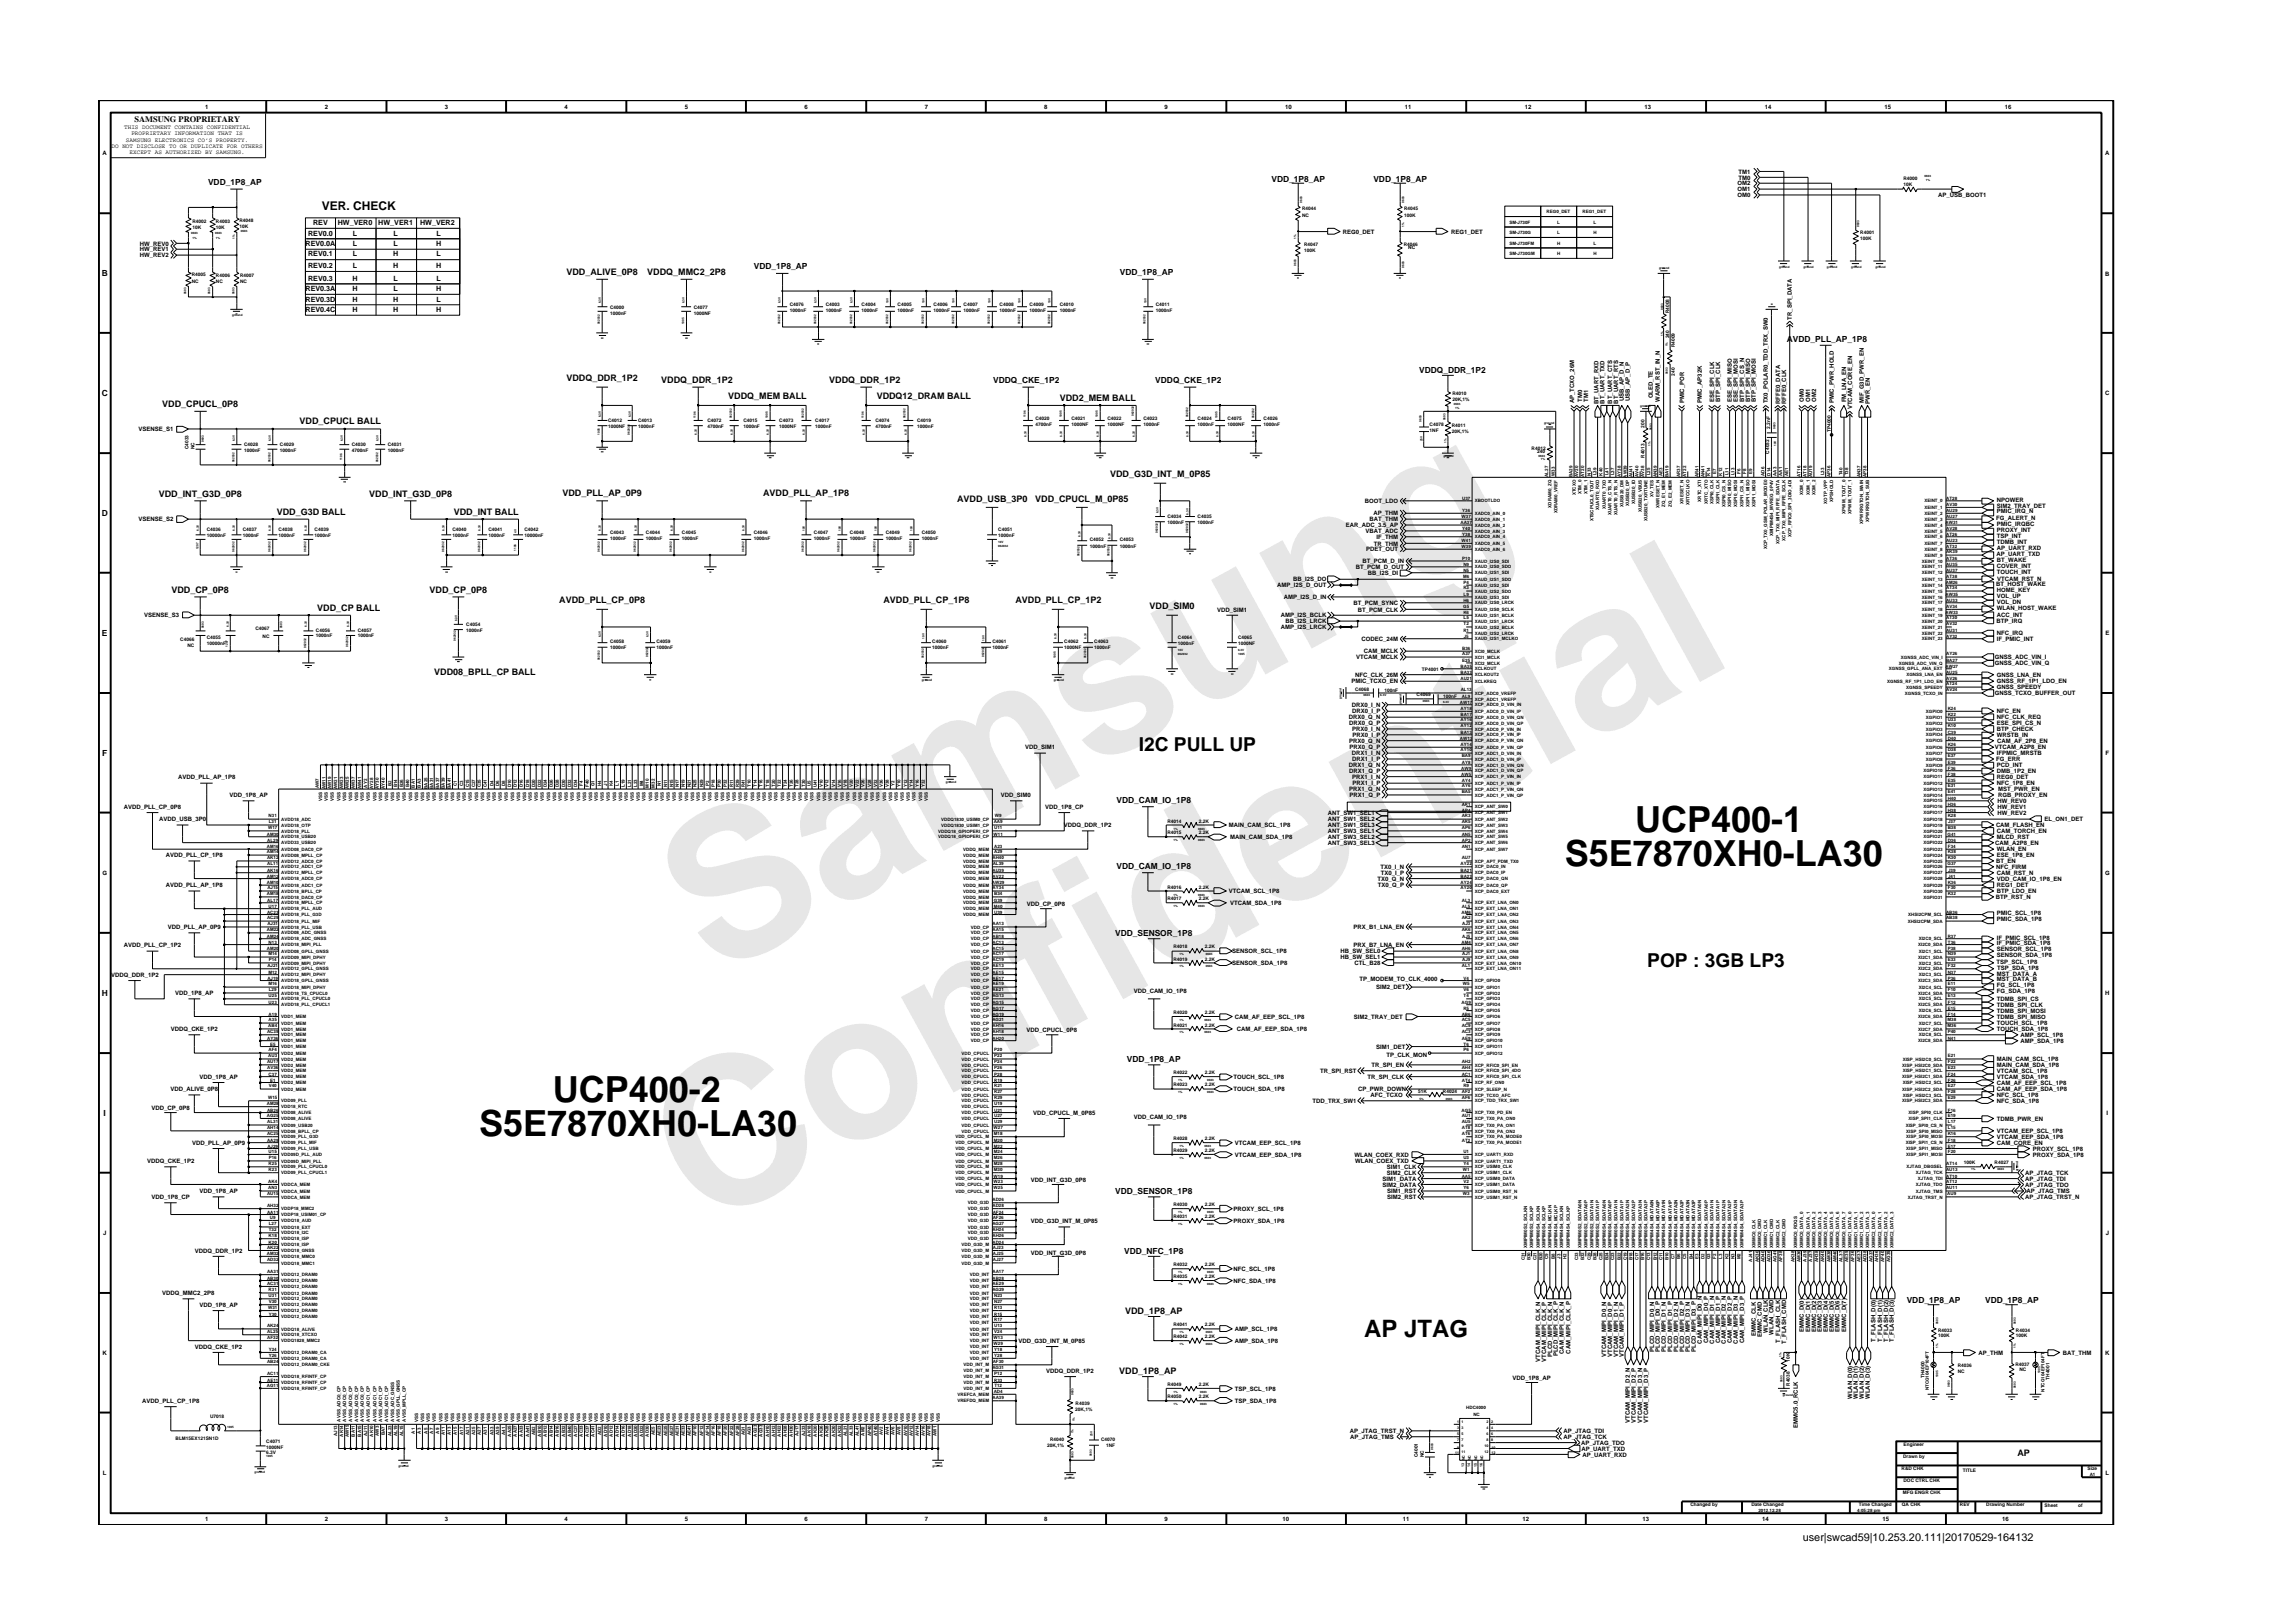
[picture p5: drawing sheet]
<svg xmlns="http://www.w3.org/2000/svg" width="297mm" height="210mm" viewBox="0 0 297 210" stroke-linecap="round" stroke-linejoin="round" font-family="sans-serif">
<defs><g id="words">
<g font-size="26.5" fill="#e6e6e6">
<text x="92.4" y="126.7" transform="rotate(-29 92.4 126.7)">Samsung</text>
<text x="91.1" y="159.4" transform="rotate(-29 91.1 159.4)">Confidential</text>
</g>
<g font-size="4.7">
<text x="211.8" y="107.8">UCP400-1</text>
<text x="202.7" y="112.2">S5E7870XH0-LA30</text>
<text x="71.6" y="142.8">UCP400-2</text>
<text x="62.1" y="147.2">S5E7870XH0-LA30</text>
</g>
<text font-size="3.1" x="176.7" y="173.3">AP JTAG</text>
<g font-size="2.5">
<text x="147.5" y="97.3">I2C PULL UP</text>
<text x="213.4" y="125.3">POP : 3GB LP3</text>
</g>
<text font-size="1.6" x="41.7" y="27.2">VER. CHECK</text>
<text font-size="1.4" x="233.5" y="199.7">user|swcad59|10.253.20.111|20170529-164132</text>
<g font-size="1.2">
<text x="73.4" y="35.6">VDD_ALIVE_0P8</text>
<text x="83.8" y="35.6">VDDQ_MMC2_2P8</text>
<text x="21" y="52.7">VDD_CPUCL_0P8</text>
<text x="73.4" y="49.4">VDDQ_DDR_1P2</text>
<text x="85.7" y="49.6">VDDQ_DDR_1P2</text>
<text x="94.3" y="51.7">VDDQ_MEM BALL</text>
<text x="107.4" y="49.6">VDDQ_DDR_1P2</text>
<text x="113.6" y="51.7">VDDQ12_DRAM BALL</text>
<text x="137.3" y="51.9">VDD2_MEM BALL</text>
<text x="38.8" y="55">VDD_CPUCL BALL</text>
<text x="20.6" y="64.4">VDD_INT_G3D_0P8</text>
<text x="47.8" y="64.4">VDD_INT_G3D_0P8</text>
<text x="72.9" y="64.2">VDD_PLL_AP_0P9</text>
<text x="98.9" y="64.2">AVDD_PLL_AP_1P8</text>
<text x="124" y="65">AVDD_USB_3P0</text>
<text x="134.1" y="65">VDD_CPUCL_M_0P85</text>
<text x="143.8" y="61.8">VDD_G3D_INT_M_0P85</text>
<text x="35.8" y="66.7">VDD_G3D BALL</text>
<text x="58.8" y="66.7">VDD_INT BALL</text>
<text x="22.2" y="76.8">VDD_CP_0P8</text>
<text x="55.7" y="76.8">VDD_CP_0P8</text>
<text x="41.1" y="79.1">VDD_CP BALL</text>
<text x="72.4" y="78.2">AVDD_PLL_CP_0P8</text>
<text x="114.4" y="78.2">AVDD_PLL_CP_1P8</text>
<text x="131.5" y="78.2">AVDD_PLL_CP_1P2</text>
<text x="148.9" y="78.9">VDD_SIM0</text>
<text x="56.2" y="87.4">VDD08_BPLL_CP BALL</text>
<text x="145.7" y="170.2">VDD_1P8_AP</text>
<text x="145" y="178">VDD_1P8_AP</text>
<text x="261.3" y="188.7">AP</text>
</g>
<g font-size="1.1">
<text x="17.4" y="15.8">SAMSUNG PROPRIETARY</text>
<text x="26.9" y="24">VDD_1P8_AP</text>
<text x="164.7" y="23.5">VDD_1P8_AP</text>
<text x="177.9" y="23.5">VDD_1P8_AP</text>
<text x="13.2" y="35.8">B</text>
<text x="97.6" y="34.8">VDD_1P8_AP</text>
<text x="145.1" y="35.6">VDD_1P8_AP</text>
<text x="231.5" y="44.4">AVDD_PLL_AP_1P8</text>
<text x="13.2" y="51.3">C</text>
<text x="128.7" y="49.6">VDDQ_CKE_1P2</text>
<text x="149.7" y="49.6">VDDQ_CKE_1P2</text>
<text x="183.8" y="48.3">VDDQ_DDR_1P2</text>
<text x="13.2" y="66.9">D</text>
<text x="13.2" y="82.4">E</text>
<text x="13.2" y="98">F</text>
<text x="144.6" y="104">VDD_CAM_IO_1P8</text>
<text x="144.6" y="112.5">VDD_CAM_IO_1P8</text>
<text x="144.4" y="121.2">VDD_SENSOR_1P8</text>
<text x="13.2" y="129">H</text>
<text x="146" y="137.6">VDD_1P8_AP</text>
<text x="13.4" y="144.5">I</text>
<text x="144.4" y="154.7">VDD_SENSOR_1P8</text>
<text x="145.6" y="162.4">VDD_NFC_1P8</text>
<text x="247" y="168.8">VDD_1P8_AP</text>
<text x="257.2" y="168.8">VDD_1P8_AP</text>
</g>
<g font-size=".9">
<text x="40.6" y="29.2">REV</text>
<text x="43.7" y="29.2">HW_VER0</text>
<text x="49" y="29.2">HW_VER1</text>
<text x="54.4" y="29.2">HW_VER2</text>
<text x="39.6" y="31.9">REV0.0A</text>
<text x="39.9" y="33.2">REV0.1</text>
<text x="39.9" y="30.5">REV0.0</text>
<text x="39.9" y="34.7">REV0.2</text>
<text x="45.7" y="30.5">L</text>
<text x="45.7" y="34.7">L</text>
<text x="45.7" y="31.9">L</text>
<text x="45.7" y="33.2">L</text>
<text x="50.9" y="34.7">H</text>
<text x="50.9" y="33.2">H</text>
<text x="51" y="31.9">L</text>
<text x="51" y="30.5">L</text>
<text x="56.5" y="34.7">H</text>
<text x="56.5" y="31.9">H</text>
<text x="56.6" y="33.2">L</text>
<text x="56.6" y="30.5">L</text>
<text x="39.6" y="37.7">REV0.3A</text>
<text x="39.6" y="39.1">REV0.3D</text>
<text x="39.6" y="40.4">REV0.4C</text>
<text x="39.9" y="36.4">REV0.3</text>
<text x="45.7" y="39.1">H</text>
<text x="45.7" y="36.4">H</text>
<text x="45.7" y="40.4">H</text>
<text x="45.7" y="37.7">H</text>
<text x="50.9" y="40.4">H</text>
<text x="50.9" y="39.1">H</text>
<text x="51" y="37.7">L</text>
<text x="51" y="36.4">L</text>
<text x="56.5" y="37.7">H</text>
<text x="56.5" y="40.4">H</text>
<text x="56.6" y="36.4">L</text>
<text x="56.6" y="39.1">L</text>
</g>
<g font-size=".8">
<text x="16.1" y="16.8">THIS DOCUMENT CONTAINS CONFIDENTIAL</text>
<text x="17" y="17.5">PROPRIETARY INFORMATION THAT IS</text>
<text x="26.6" y="14.1">1</text>
<text x="42.1" y="14.1">2</text>
<text x="57.6" y="14.1">3</text>
<text x="73.1" y="14.1">4</text>
<text x="88.7" y="14.1">5</text>
<text x="104.2" y="14.1">6</text>
<text x="119.8" y="14.1">7</text>
<text x="135.3" y="14.1">8</text>
<text x="150.9" y="14.1">9</text>
<text x="166.5" y="14.1">10</text>
<text x="182" y="14.1">11</text>
<text x="197.5" y="14.1">12</text>
<text x="213" y="14.1">13</text>
<text x="228.6" y="14.1">14</text>
<text x="244.1" y="14.1">15</text>
<text x="259.7" y="14.1">16</text>
<text x="13.3" y="20.1">A</text>
<text x="14.5" y="19.1">DO NOT DISCLOSE TO OR DUPLICATE FOR OTHERS</text>
<text x="16.3" y="18.4">SAMSUNG ELECTRONICS CO’S PROPERTY.</text>
<text x="16.8" y="19.9">EXCEPT AS AUTHORIZED BY SAMSUNG.</text>
<text x="225.2" y="22.5">TM1</text>
<text x="225.2" y="23.3">TM0</text>
<text x="272.7" y="20.1">A</text>
<text x="225.1" y="24.8">OM1</text>
<text x="225.1" y="25.5">OM0</text>
<text x="225.1" y="24">OM2</text>
<text x="251.1" y="25.5">AP_USB_BOOT1</text>
<text x="18.1" y="33.3">HW_REV2</text>
<text x="18.1" y="32.6">HW_REV1</text>
<text x="18.1" y="31.8">HW_REV0</text>
<text x="173.9" y="30.3">REG0_DET</text>
<text x="188" y="30.3">REG1_DET</text>
<text x="272.7" y="35.7">B</text>
<text x="232.1" y="41.4" transform="rotate(-90 232.1 41.4)">TR_SPI_DATA</text>
<text x="203.9" y="52.3" transform="rotate(-90 203.9 52.3)">AP_TCXO_26M</text>
<text x="205" y="52.1" transform="rotate(-90 205 52.1)">TM0</text>
<text x="205.7" y="52.1" transform="rotate(-90 205.7 52.1)">TM1</text>
<text x="207.1" y="52.4" transform="rotate(-90 207.1 52.4)">BT_UART_RXD</text>
<text x="207.8" y="52.3" transform="rotate(-90 207.8 52.3)">BT_UART_TXD</text>
<text x="208.8" y="52.3" transform="rotate(-90 208.8 52.3)">BT_UART_CTS</text>
<text x="209.6" y="52.3" transform="rotate(-90 209.6 52.3)">BT_UART_RTS</text>
<text x="210.4" y="52" transform="rotate(-90 210.4 52)">USB_AP_D_N</text>
<text x="211.1" y="51.9" transform="rotate(-90 211.1 51.9)">USB_AP_D_P</text>
<text x="214.1" y="51.6" transform="rotate(-90 214.1 51.6)">OLED_TE</text>
<text x="215" y="52.1" transform="rotate(-90 215 52.1)">WARM_RST_IN_N</text>
<text x="218.2" y="52.3" transform="rotate(-90 218.2 52.3)">PMIC_POR</text>
<text x="220.4" y="52.3" transform="rotate(-90 220.4 52.3)">PMIC_AP32K</text>
<text x="222.1" y="52.1" transform="rotate(-90 222.1 52.1)">ESE_SPI_CLK</text>
<text x="222.8" y="52.1" transform="rotate(-90 222.8 52.1)">BTP_SPI_CLK</text>
<text x="224.3" y="52.1" transform="rotate(-90 224.3 52.1)">ESE_SPI_MISO</text>
<text x="225.1" y="52.1" transform="rotate(-90 225.1 52.1)">ESE_SPI_MOSI</text>
<text x="225.9" y="52.1" transform="rotate(-90 225.9 52.1)">BTP_SPI_CS_N</text>
<text x="226.7" y="52.1" transform="rotate(-90 226.7 52.1)">BTP_SPI_MISO</text>
<text x="227.5" y="52.1" transform="rotate(-90 227.5 52.1)">BTP_SPI_MOSI</text>
<text x="229" y="52.3" transform="rotate(-90 229 52.3)">TX0_POLAR0_TDD_TRX_SW0</text>
<text x="230.6" y="52.4" transform="rotate(-90 230.6 52.4)">RFFE0_DATA</text>
<text x="231.4" y="52.4" transform="rotate(-90 231.4 52.4)">RFFE0_CLK</text>
<text x="233.7" y="52.1" transform="rotate(-90 233.7 52.1)">OM0</text>
<text x="234.5" y="52.1" transform="rotate(-90 234.5 52.1)">OM1</text>
<text x="235.3" y="52.1" transform="rotate(-90 235.3 52.1)">OM2</text>
<text x="237.5" y="52.3" transform="rotate(-90 237.5 52.3)">PMIC_PWR_HOLD</text>
<text x="239.2" y="52.1" transform="rotate(-90 239.2 52.1)">FM_LNA_EN</text>
<text x="239.9" y="53" transform="rotate(-90 239.9 53)">VTCAM_CORE_EN</text>
<text x="241.4" y="52.2" transform="rotate(-90 241.4 52.2)">MIF_G3D_PWR_EN</text>
<text x="242.2" y="52.3" transform="rotate(-90 242.2 52.3)">PWR_EN</text>
<text x="272.7" y="51.2">C</text>
<text x="17.9" y="55.9">VSENSE_S1</text>
<text x="176.8" y="65.2">BOOT_LDO</text>
<text x="258.7" y="65">NPOWER</text>
<text x="258.7" y="65.8">SIM2_TRAY_DET</text>
<text x="17.9" y="67.5">VSENSE_S2</text>
<text x="174.4" y="68.3">EAR_ADC_3.5_AP</text>
<text x="176.9" y="69.1">VBAT_ADC</text>
<text x="177" y="71.4">PDET_OUT</text>
<text x="177.4" y="67.5">BAT_THM</text>
<text x="177.9" y="66.8">AP_THM</text>
<text x="178" y="70.7">TR_THM</text>
<text x="178.3" y="69.8">IF_THM</text>
<text x="258.6" y="67.4">FG_ALERT_N</text>
<text x="258.7" y="69.7">TSP_INT</text>
<text x="258.7" y="71.3">AP_UART_RXD</text>
<text x="258.7" y="66.5">PMIC_IRQ_N</text>
<text x="258.7" y="68.1">PMIC_IRQBC</text>
<text x="258.7" y="68.9">PROXY_INT</text>
<text x="258.7" y="70.4">TDMB_INT</text>
<text x="165.4" y="76.1">AMP_I2S_D_OUT</text>
<text x="166.3" y="77.6">AMP_I2S_D_IN</text>
<text x="167.5" y="75.3">BB_I2S_DO</text>
<text x="175.6" y="73.7">BT_PCM_D_OUT</text>
<text x="176.5" y="73">BT_PCM_D_IN</text>
<text x="177.2" y="74.5">BB_I2S_DI</text>
<text x="258.6" y="75.9">BT_HOST_WAKE</text>
<text x="258.6" y="72">AP_UART_TXD</text>
<text x="258.7" y="72.8">BT_WAKE</text>
<text x="258.7" y="74.3">TOUCH_INT</text>
<text x="258.7" y="77.4">VOL_UP</text>
<text x="258.7" y="76.7">HOME_KEY</text>
<text x="258.7" y="73.5">COVER_INT</text>
<text x="258.7" y="75.3">VTCAM_RST_N</text>
<text x="18.7" y="80">VSENSE_S3</text>
<text x="157.7" y="79.2">VDD_SIM1</text>
<text x="165.9" y="80">AMP_I2S_BCLK</text>
<text x="165.9" y="81.5">AMP_I2S_LRCK</text>
<text x="166.5" y="80.7">BB_I2S_LRCK</text>
<text x="175.3" y="78.4">BT_PCM_SYNC</text>
<text x="175.9" y="79.2">BT_PCM_CLK</text>
<text x="176.4" y="83">CODEC_24M</text>
<text x="258.6" y="80.7">BTP_IRQ</text>
<text x="258.7" y="82.3">NFC_IRQ</text>
<text x="258.7" y="83">IF_PMIC_INT</text>
<text x="258.7" y="78.2">VOL_DN</text>
<text x="258.7" y="80">ACC_INT</text>
<text x="258.7" y="79">WLAN_HOST_WAKE</text>
<text x="272.7" y="82.3">E</text>
<text x="175.1" y="88.5">PMIC_TCXO_EN</text>
<text x="175.6" y="87.7">NFC_CLK_26M</text>
<text x="175.7" y="85.4">VTCAM_MCLK</text>
<text x="176.7" y="84.6">CAM_MCLK</text>
<text x="258.4" y="85.4">GNSS_ADC_VIN_I</text>
<text x="258.4" y="86.2">GNSS_ADC_VIN_Q</text>
<text x="258.7" y="87.7">GNSS_LNA_EN</text>
<text x="258.7" y="89.3">GNSS_SPEEDY</text>
<text x="258.7" y="88.5">GNSS_RF_1P1_LDO_EN</text>
<text x="174.7" y="93.2">DRX0_Q_N</text>
<text x="174.8" y="94">DRX0_Q_P</text>
<text x="175.1" y="91.6">DRX0_I_N</text>
<text x="175.2" y="92.4">DRX0_I_P</text>
<text x="175.2" y="94.7">PRX0_I_N</text>
<text x="175.2" y="95.5">PRX0_I_P</text>
<text x="258.4" y="90.1">GNSS_TCXO_BUFFER_OUT</text>
<text x="258.7" y="94">ESE_SPI_CS_N</text>
<text x="258.7" y="92.4">NFC_EN</text>
<text x="258.7" y="93.2">NFC_CLK_REQ</text>
<text x="258.7" y="94.7">BTP_CHECK</text>
<text x="258.7" y="95.5">WRSTB_IN</text>
<text x="23.1" y="100.9">AVDD_PLL_AP_1P8</text>
<text x="132.8" y="97.1">VDD_SIM1</text>
<text x="174.7" y="99.4">DRX1_Q_N</text>
<text x="174.8" y="100.1">DRX1_Q_P</text>
<text x="174.8" y="96.2">PRX0_Q_N</text>
<text x="174.8" y="97.1">PRX0_Q_P</text>
<text x="175.1" y="97.8">DRX1_I_N</text>
<text x="175.2" y="98.6">DRX1_I_P</text>
<text x="175.2" y="100.9">PRX1_I_N</text>
<text x="175.2" y="101.7">PRX1_I_P</text>
<text x="258.4" y="97.1">VTCAM_A2P8_EN</text>
<text x="258.6" y="98.6">FG_ERR</text>
<text x="258.7" y="101.7">NFC_1P8_EN</text>
<text x="258.7" y="100.9">REG0_DET</text>
<text x="258.7" y="100.1">DMB_1P2_EN</text>
<text x="258.7" y="99.4">PCD_INT</text>
<text x="258.7" y="97.8">IFPMIC_MRSTB</text>
<text x="258.7" y="96.2">CAM_AF_2P8_EN</text>
<text x="272.8" y="97.8">F</text>
<text x="16" y="104.8">AVDD_PLL_CP_0P8</text>
<text x="20.6" y="106.4">AVDD_USB_3P0</text>
<text x="29.7" y="103.3">VDD_1P8_AP</text>
<text x="129.7" y="103.3">VDD_SIM0</text>
<text x="135.4" y="104.8">VDD_1P8_CP</text>
<text x="137.8" y="107.2">VDDQ_DDR_1P2</text>
<text x="159.2" y="107.2">MAIN_CAM_SCL_1P8</text>
<text x="172" y="105.6">ANT_SW1_SEL1</text>
<text x="172" y="106.4">ANT_SW1_SEL2</text>
<text x="172" y="107.2">ANT_SW1_SEL3</text>
<text x="172" y="107.9">ANT_SW3_SEL1</text>
<text x="174.8" y="102.5">PRX1_Q_N</text>
<text x="174.8" y="103.3">PRX1_Q_P</text>
<text x="258.6" y="107.2">CAM_FLASH_EN</text>
<text x="258.7" y="107.9">CAM_TORCH_EN</text>
<text x="258.7" y="104">HW_REV0</text>
<text x="258.7" y="105.6">HW_REV2</text>
<text x="258.7" y="104.8">HW_REV1</text>
<text x="258.9" y="102.5">MST_PWR_EN</text>
<text x="258.9" y="103.3">RGB_PROXY_EN</text>
<text x="264.9" y="106.4">EL_ON1_DET</text>
<text x="13.3" y="113.3">G</text>
<text x="21.5" y="111.1">AVDD_PLL_CP_1P8</text>
<text x="159.4" y="108.7">MAIN_CAM_SDA_1P8</text>
<text x="172" y="109.4">ANT_SW3_SEL3</text>
<text x="172" y="108.7">ANT_SW3_SEL2</text>
<text x="178.8" y="112.6">TX0_I_N</text>
<text x="178.9" y="113.3">TX0_I_P</text>
<text x="258.4" y="109.4">CAM_A2P8_EN</text>
<text x="258.6" y="112.6">NFC_FIRM</text>
<text x="258.6" y="111.8">BT_EN</text>
<text x="258.7" y="110.3">WLAN_EN</text>
<text x="258.7" y="111.1">ESE_1P8_EN</text>
<text x="258.7" y="113.3">CAM_RST_N</text>
<text x="258.7" y="108.7">MLCD_RST</text>
<text x="272.7" y="113.3">G</text>
<text x="21.5" y="115">AVDD_PLL_AP_1P8</text>
<text x="133" y="117.4">VDD_CP_0P8</text>
<text x="159.2" y="115.7">VTCAM_SCL_1P8</text>
<text x="159.4" y="117.2">VTCAM_SDA_1P8</text>
<text x="178.4" y="114.1">TX0_Q_N</text>
<text x="178.5" y="115">TX0_Q_P</text>
<text x="258.6" y="116.5">BTP_RST_N</text>
<text x="258.7" y="114.1">VDD_CAM_IO_1P8_EN</text>
<text x="258.7" y="115.7">BTP_LDO_EN</text>
<text x="258.7" y="115">REG1_DET</text>
<text x="258.7" y="119.4">PMIC_SDA_1P8</text>
<text x="258.7" y="118.6">PMIC_SCL_1P8</text>
<text x="16" y="122.7">AVDD_PLL_CP_1P2</text>
<text x="21.7" y="120.4">VDD_PLL_AP_0P9</text>
<text x="159.6" y="125">SENSOR_SDA_1P8</text>
<text x="159.6" y="123.5">SENSOR_SCL_1P8</text>
<text x="173.7" y="123.5">HB_SW_SEL0</text>
<text x="173.7" y="124.3">HB_SW_SEL1</text>
<text x="175.3" y="122.7">PRX_B7_LNA_EN</text>
<text x="175.3" y="120.4">PRX_B1_LNA_EN</text>
<text x="175.5" y="125">CTL_B28</text>
<text x="258.6" y="124.9">TSP_SCL_1P8</text>
<text x="258.7" y="123.2">SENSOR_SCL_1P8</text>
<text x="258.7" y="124">SENSOR_SDA_1P8</text>
<text x="258.7" y="121.7">IF_PMIC_SCL_1P8</text>
<text x="258.7" y="122.5">IF_PMIC_SDA_1P8</text>
<text x="258.7" y="125.6">TSP_SDA_1P8</text>
<text x="14.4" y="126.5">VDDQ_DDR_1P2</text>
<text x="22.7" y="128.9">VDD_1P8_AP</text>
<text x="146.9" y="128.7">VDD_CAM_IO_1P8</text>
<text x="160" y="132">CAM_AF_EEP_SCL_1P8</text>
<text x="175.4" y="132">SIM2_TRAY_DET</text>
<text x="176.1" y="127.1">TP_MODEM_TO_CLK_4000</text>
<text x="178.3" y="128.2">SIM2_DET</text>
<text x="258.7" y="126.4">MST_DATA_A</text>
<text x="258.7" y="127.1">MST_DATA_B</text>
<text x="258.7" y="129.7">TDMB_SPI_CS</text>
<text x="258.7" y="130.4">TDMB_SPI_CLK</text>
<text x="258.7" y="131.2">TDMB_SPI_MOSI</text>
<text x="258.7" y="132">TDMB_SPI_MISO</text>
<text x="258.7" y="128.7">FG_SDA_1P8</text>
<text x="258.7" y="127.9">FG_SCL_1P8</text>
<text x="272.7" y="128.9">H</text>
<text x="22.1" y="133.6">VDDQ_CKE_1P2</text>
<text x="133" y="133.7">VDD_CPUCL_0P8</text>
<text x="160.2" y="133.6">CAM_AF_EEP_SDA_1P8</text>
<text x="178.3" y="135.9">SIM1_DET</text>
<text x="179.6" y="136.9">TP_CLK_MON</text>
<text x="258.7" y="133.6">TOUCH_SDA_1P8</text>
<text x="258.7" y="132.8">TOUCH_SCL_1P8</text>
<text x="258.7" y="137.5">MAIN_CAM_SCL_1P8</text>
<text x="261.7" y="134.3">AMP_SCL_1P8</text>
<text x="261.7" y="135.1">AMP_SDA_1P8</text>
<text x="19.6" y="143.8">VDD_CP_0P8</text>
<text x="22.1" y="141.4">VDD_ALIVE_0P8</text>
<text x="25.8" y="139.8">VDD_1P8_AP</text>
<text x="159.8" y="141.4">TOUCH_SDA_1P8</text>
<text x="159.8" y="139.8">TOUCH_SCL_1P8</text>
<text x="170" y="142.9">TDD_TRX_SW1</text>
<text x="171" y="139">TR_SPI_RST</text>
<text x="175.9" y="141.4">CP_PWR_DOWN</text>
<text x="177.1" y="139.8">TR_SPI_CLK</text>
<text x="177.5" y="142.1">AFC_TCXO</text>
<text x="177.7" y="138.2">TR_SPI_EN</text>
<text x="258.7" y="140.5">CAM_AF_EEP_SCL_1P8</text>
<text x="258.7" y="141.4">CAM_AF_EEP_SDA_1P8</text>
<text x="258.7" y="142.9">NFC_SDA_1P8</text>
<text x="258.7" y="142.1">NFC_SCL_1P8</text>
<text x="258.7" y="138.2">MAIN_CAM_SDA_1P8</text>
<text x="258.7" y="139.8">VTCAM_SDA_1P8</text>
<text x="258.7" y="139">VTCAM_SCL_1P8</text>
<text x="24.9" y="148.3">VDD_PLL_AP_0P9</text>
<text x="133.8" y="144.4">VDD_CPUCL_M_0P85</text>
<text x="146.9" y="145">VDD_CAM_IO_1P8</text>
<text x="160" y="148.3">VTCAM_EEP_SCL_1P8</text>
<text x="160" y="149.8">VTCAM_EEP_SDA_1P8</text>
<text x="175.5" y="149.8">WLAN_COEX_RXD</text>
<text x="258.7" y="147.5">VTCAM_EEP_SDA_1P8</text>
<text x="258.7" y="146.8">VTCAM_EEP_SCL_1P8</text>
<text x="258.7" y="145.2">TDMB_PWR_EN</text>
<text x="258.7" y="148.3">CAM_CORE_EN</text>
<text x="263.3" y="149.1">PROXY_SCL_1P8</text>
<text x="263.3" y="149.8">PROXY_SDA_1P8</text>
<text x="272.9" y="144.4">I</text>
<text x="19.1" y="150.7">VDDQ_CKE_1P2</text>
<text x="19.6" y="155.3">VDD_1P8_CP</text>
<text x="25.8" y="154.6">VDD_1P8_AP</text>
<text x="133.5" y="153.1">VDD_INT_G3D_0P8</text>
<text x="175.5" y="150.7">WLAN_COEX_TXD</text>
<text x="179.1" y="153.7">SIM2_DATA</text>
<text x="179.1" y="153">SIM1_DATA</text>
<text x="179.7" y="152.2">SIM2_CLK</text>
<text x="179.7" y="151.4">SIM1_CLK</text>
<text x="179.7" y="155.3">SIM2_RST</text>
<text x="179.7" y="154.6">SIM1_RST</text>
<text x="262.3" y="155.3">AP_JTAG_TRST_N</text>
<text x="262.3" y="153.7">AP_JTAG_TDO</text>
<text x="262.3" y="152.2">AP_JTAG_TCK</text>
<text x="262.3" y="153">AP_JTAG_TDI</text>
<text x="262.5" y="154.6">AP_JTAG_TMS</text>
<text x="13.4" y="160">J</text>
<text x="133.5" y="158.4">VDD_G3D_INT_M_0P85</text>
<text x="159.8" y="158.4">PROXY_SDA_1P8</text>
<text x="159.8" y="156.9">PROXY_SCL_1P8</text>
<text x="272.8" y="160">J</text>
<text x="21" y="167.8">VDDQ_MMC2_2P8</text>
<text x="25.2" y="162.3">VDDQ_DDR_1P2</text>
<text x="133.5" y="162.5">VDD_INT_G3D_0P8</text>
<text x="159.8" y="166.2">NFC_SDA_1P8</text>
<text x="159.8" y="164.6">NFC_SCL_1P8</text>
<text x="25.8" y="169.3">VDD_1P8_AP</text>
<text x="131.9" y="174">VDD_G3D_INT_M_0P85</text>
<text x="160" y="174">AMP_SDA_1P8</text>
<text x="160" y="172.4">AMP_SCL_1P8</text>
<text x="227.5" y="173.1" transform="rotate(-90 227.5 173.1)">EMMC_CLK</text>
<text x="228.2" y="173.3" transform="rotate(-90 228.2 173.3)">EMMC_CMD</text>
<text x="229" y="172.7" transform="rotate(-90 229 172.7)">WLAN_CLK</text>
<text x="229.8" y="172.9" transform="rotate(-90 229.8 172.9)">WLAN_CMD</text>
<text x="230.6" y="174" transform="rotate(-90 230.6 174)">T_FLASH_CLK</text>
<text x="233.7" y="172.5" transform="rotate(-90 233.7 172.5)">EMMC_D(0)</text>
<text x="234.5" y="172.5" transform="rotate(-90 234.5 172.5)">EMMC_D(1)</text>
<text x="235.3" y="172.5" transform="rotate(-90 235.3 172.5)">EMMC_D(2)</text>
<text x="236" y="172.5" transform="rotate(-90 236 172.5)">EMMC_D(3)</text>
<text x="236.8" y="172.5" transform="rotate(-90 236.8 172.5)">EMMC_D(4)</text>
<text x="237.5" y="172.5" transform="rotate(-90 237.5 172.5)">EMMC_D(5)</text>
<text x="238.3" y="172.5" transform="rotate(-90 238.3 172.5)">EMMC_D(6)</text>
<text x="239.2" y="172.5" transform="rotate(-90 239.2 172.5)">EMMC_D(7)</text>
<text x="243" y="173.9" transform="rotate(-90 243 173.9)">T_FLASH_D(0)</text>
<text x="243.8" y="173.9" transform="rotate(-90 243.8 173.9)">T_FLASH_D(1)</text>
<text x="244.6" y="173.9" transform="rotate(-90 244.6 173.9)">T_FLASH_D(2)</text>
<text x="245.3" y="173.9" transform="rotate(-90 245.3 173.9)">T_FLASH_D(3)</text>
<text x="13.3" y="175.5">K</text>
<text x="25.2" y="174.7">VDDQ_CKE_1P2</text>
<text x="135.5" y="177.9">VDDQ_DDR_1P2</text>
<text x="195.9" y="178.8">VDD_1P8_AP</text>
<text x="199.5" y="176.4" transform="rotate(-90 199.5 176.4)">VTCAM_MIPI_CLK_N</text>
<text x="200.3" y="176.4" transform="rotate(-90 200.3 176.4)">VTCAM_MIPI_CLK_P</text>
<text x="201.1" y="175.8" transform="rotate(-90 201.1 175.8)">PLCD_MIPI_CLK_N</text>
<text x="201.8" y="175.7" transform="rotate(-90 201.8 175.7)">PLCD_MIPI_CLK_P</text>
<text x="202.6" y="175.4" transform="rotate(-90 202.6 175.4)">CAM_MIPI_CLK_N</text>
<text x="203.4" y="175.4" transform="rotate(-90 203.4 175.4)">CAM_MIPI_CLK_P</text>
<text x="208.1" y="175.8" transform="rotate(-90 208.1 175.8)">VTCAM_MIPI_D0_N</text>
<text x="208.8" y="175.8" transform="rotate(-90 208.8 175.8)">VTCAM_MIPI_D0_P</text>
<text x="209.6" y="175.8" transform="rotate(-90 209.6 175.8)">VTCAM_MIPI_D1_N</text>
<text x="210.4" y="175.8" transform="rotate(-90 210.4 175.8)">VTCAM_MIPI_D1_P</text>
<text x="214.3" y="175.2" transform="rotate(-90 214.3 175.2)">PLCD_MIPI_D0_N</text>
<text x="215" y="175.1" transform="rotate(-90 215 175.1)">PLCD_MIPI_D0_P</text>
<text x="215.8" y="175.2" transform="rotate(-90 215.8 175.2)">PLCD_MIPI_D1_N</text>
<text x="216.6" y="175.1" transform="rotate(-90 216.6 175.1)">PLCD_MIPI_D1_P</text>
<text x="217.4" y="175.2" transform="rotate(-90 217.4 175.2)">PLCD_MIPI_D2_N</text>
<text x="218.2" y="175.1" transform="rotate(-90 218.2 175.1)">PLCD_MIPI_D2_P</text>
<text x="218.9" y="175.2" transform="rotate(-90 218.9 175.2)">PLCD_MIPI_D3_N</text>
<text x="219.7" y="175.1" transform="rotate(-90 219.7 175.1)">PLCD_MIPI_D3_P</text>
<text x="220.4" y="174.1" transform="rotate(-90 220.4 174.1)">CAM_MIPI_D0_N</text>
<text x="221.3" y="174" transform="rotate(-90 221.3 174)">CAM_MIPI_D0_P</text>
<text x="222.1" y="174.1" transform="rotate(-90 222.1 174.1)">CAM_MIPI_D1_N</text>
<text x="222.8" y="174" transform="rotate(-90 222.8 174)">CAM_MIPI_D1_P</text>
<text x="223.6" y="174.1" transform="rotate(-90 223.6 174.1)">CAM_MIPI_D2_N</text>
<text x="224.3" y="174" transform="rotate(-90 224.3 174)">CAM_MIPI_D2_P</text>
<text x="225.1" y="174.1" transform="rotate(-90 225.1 174.1)">CAM_MIPI_D3_N</text>
<text x="225.9" y="174" transform="rotate(-90 225.9 174)">CAM_MIPI_D3_P</text>
<text x="231.4" y="174.1" transform="rotate(-90 231.4 174.1)">T_FLASH_CMD</text>
<text x="256.3" y="175.5">AP_THM</text>
<text x="267.2" y="175.5">BAT_THM</text>
<text x="272.7" y="175.5">K</text>
<text x="18.4" y="181.8">AVDD_PLL_CP_1P8</text>
<text x="160" y="180.1">TSP_SCL_1P8</text>
<text x="160" y="181.8">TSP_SDA_1P8</text>
<text x="174.9" y="185.6">AP_JTAG_TRST_N</text>
<text x="202.6" y="185.6">AP_JTAG_TDI</text>
<text x="211.1" y="184.3" transform="rotate(-90 211.1 184.3)">VTCAM_MIPI_D2_N</text>
<text x="211.9" y="184.3" transform="rotate(-90 211.9 184.3)">VTCAM_MIPI_D2_P</text>
<text x="212.7" y="184.3" transform="rotate(-90 212.7 184.3)">VTCAM_MIPI_D3_N</text>
<text x="213.5" y="184.3" transform="rotate(-90 213.5 184.3)">VTCAM_MIPI_D3_P</text>
<text x="232.9" y="185" transform="rotate(-90 232.9 185)">EMMC5.0_RCLK</text>
<text x="239.9" y="181.2" transform="rotate(-90 239.9 181.2)">WLAN_D(0)</text>
<text x="240.7" y="181.2" transform="rotate(-90 240.7 181.2)">WLAN_D(1)</text>
<text x="241.4" y="181.2" transform="rotate(-90 241.4 181.2)">WLAN_D(2)</text>
<text x="242.2" y="181.2" transform="rotate(-90 242.2 181.2)">WLAN_D(3)</text>
<text x="13.3" y="191.1">L</text>
<text x="174.9" y="186.4">AP_JTAG_TMS</text>
<text x="202.6" y="186.4">AP_JTAG_TCK</text>
<text x="204.8" y="187.2">AP_JTAG_TDO</text>
<text x="204.9" y="187.9">AP_UART_TXD</text>
<text x="205" y="188.7">AP_UART_RXD</text>
<text x="272.8" y="191.1">L</text>
<text x="26.6" y="197.1">1</text>
<text x="42.1" y="197.1">2</text>
<text x="57.6" y="197.1">3</text>
<text x="73.1" y="197.1">4</text>
<text x="88.7" y="197.1">5</text>
<text x="104.2" y="197.1">6</text>
<text x="119.8" y="197.1">7</text>
<text x="135.3" y="197.1">8</text>
<text x="150.9" y="197.1">9</text>
<text x="166.1" y="197.1">10</text>
<text x="181.7" y="197.1">11</text>
<text x="197.2" y="197.1">12</text>
<text x="212.8" y="197.1">13</text>
<text x="228.3" y="197.1">14</text>
<text x="243.9" y="197.1">15</text>
<text x="259.4" y="197.1">16</text>
</g>
<g font-size=".6">
<text x="246.6" y="23.3">R4000</text>
<text x="24.9" y="28.9">R4002</text>
<text x="24.9" y="29.7">10K</text>
<text x="28" y="28.9">R4003</text>
<text x="28" y="29.7">10K</text>
<text x="31" y="29.6">10K</text>
<text x="31" y="28.8">R4048</text>
<text x="168.7" y="27.2">R4044</text>
<text x="168.7" y="28.1">NC</text>
<text x="181.9" y="28.1">100K</text>
<text x="181.9" y="27.2">R4045</text>
<text x="195.5" y="29">SM-J730F</text>
<text x="200.3" y="27.6">REG0_DET</text>
<text x="201.7" y="29">L</text>
<text x="205" y="27.6">REG1_DET</text>
<text x="206.4" y="29">L</text>
<text x="246.6" y="24.1">10K</text>
<text x="24.8" y="35.8">R4005</text>
<text x="28" y="35.8">R4006</text>
<text x="31.1" y="35.8">R4007</text>
<text x="168.9" y="31.9">R4047</text>
<text x="168.9" y="32.7">100K</text>
<text x="181.8" y="31.8">R4046</text>
<text x="182.4" y="32.3">NC</text>
<text x="195.5" y="30.3">SM-J730G</text>
<text x="195.5" y="33">SM-J730GM</text>
<text x="195.5" y="31.7">SM-J730FM</text>
<text x="201.7" y="31.7">H</text>
<text x="201.7" y="30.3">L</text>
<text x="201.7" y="33">H</text>
<text x="206.4" y="30.3">H</text>
<text x="206.4" y="33">H</text>
<text x="206.4" y="31.7">L</text>
<text x="241" y="30.3">R4001</text>
<text x="241" y="31.1">100K</text>
<text x="24.8" y="36.6">NC</text>
<text x="28" y="36.6">NC</text>
<text x="31.1" y="36.6">NC</text>
<text x="79" y="40.1">C4000</text>
<text x="79" y="40.8">1000nF</text>
<text x="89.9" y="40.8">1000NF</text>
<text x="89.9" y="40.1">C4077</text>
<text x="102.3" y="40.4">1000nF</text>
<text x="102.3" y="39.7">C4076</text>
<text x="107" y="39.7">C4003</text>
<text x="107" y="40.4">1000nF</text>
<text x="111.6" y="39.7">C4004</text>
<text x="111.6" y="40.4">1000nF</text>
<text x="116.3" y="40.4">1000nF</text>
<text x="116.3" y="39.7">C4005</text>
<text x="120.9" y="39.7">C4006</text>
<text x="120.9" y="40.4">1000nF</text>
<text x="124.8" y="39.7">C4007</text>
<text x="124.8" y="40.4">1000nF</text>
<text x="129.5" y="39.7">C4008</text>
<text x="129.5" y="40.4">1000nF</text>
<text x="133.4" y="40.4">1000nF</text>
<text x="133.4" y="39.7">C4009</text>
<text x="137.3" y="39.7">C4010</text>
<text x="137.3" y="40.4">1000nF</text>
<text x="149.7" y="40.4">1000nF</text>
<text x="149.7" y="39.7">C4011</text>
<text x="216.2" y="40.6" transform="rotate(-90 216.2 40.6)">R4008</text>
<text x="216.2" y="43.8" transform="rotate(-90 216.2 43.8)">240</text>
<text x="217" y="45" transform="rotate(-90 217 45)">R4009</text>
<text x="188.2" y="51.9">20K,1%</text>
<text x="188.2" y="51.2">R4010</text>
<text x="217" y="48.6" transform="rotate(-90 217 48.6)">240</text>
<text x="24.4" y="58.2" transform="rotate(-90 24.4 58.2)">C4033</text>
<text x="25.2" y="58.2" transform="rotate(-90 25.2 58.2)">NC</text>
<text x="31.6" y="57.8">C4028</text>
<text x="31.6" y="58.5">1000nF</text>
<text x="36.3" y="57.8">C4029</text>
<text x="36.3" y="58.5">1000nF</text>
<text x="45.6" y="57.8">C4030</text>
<text x="45.6" y="58.5">4700nF</text>
<text x="50.2" y="57.8">C4031</text>
<text x="50.2" y="58.5">1000nF</text>
<text x="78.8" y="55.4">1000NF</text>
<text x="78.8" y="54.6">C4012</text>
<text x="82.7" y="54.6">C4013</text>
<text x="82.7" y="55.4">1000nF</text>
<text x="91.6" y="54.6">C4072</text>
<text x="91.6" y="55.4">4700nF</text>
<text x="96.3" y="55.4">1000nF</text>
<text x="96.3" y="54.6">C4015</text>
<text x="101" y="55.4">1000NF</text>
<text x="101" y="54.6">C4073</text>
<text x="105.6" y="55.4">1000nF</text>
<text x="105.6" y="54.6">C4017</text>
<text x="113.4" y="55.4">4700nF</text>
<text x="113.4" y="54.6">C4074</text>
<text x="118.8" y="55.4">1000nF</text>
<text x="118.8" y="54.6">C4019</text>
<text x="134.1" y="55.2">4700nF</text>
<text x="134.1" y="54.5">C4020</text>
<text x="138.8" y="55.2">1000NF</text>
<text x="138.8" y="54.5">C4021</text>
<text x="143.5" y="55.2">1000NF</text>
<text x="143.5" y="54.5">C4022</text>
<text x="148.1" y="55.2">1000nF</text>
<text x="148.1" y="54.5">C4023</text>
<text x="155.1" y="54.5">C4024</text>
<text x="155.1" y="55.2">1000nF</text>
<text x="159" y="55.2">1000NF</text>
<text x="159" y="54.5">C4075</text>
<text x="163.7" y="55.2">1000nF</text>
<text x="163.7" y="54.5">C4026</text>
<text x="185.2" y="55.2">C4078</text>
<text x="185.2" y="56">1NF</text>
<text x="188.1" y="55.3">R4011</text>
<text x="188.1" y="56.1">20K,1%</text>
<text x="198.4" y="58.3">R4012</text>
<text x="199.1" y="58.7">240</text>
<text x="213" y="59.3" transform="rotate(-90 213 59.3)">R4013</text>
<text x="213" y="55.4" transform="rotate(-90 213 55.4)">200</text>
<text x="229.2" y="58.8" transform="rotate(-90 229.2 58.8)">C4032</text>
<text x="229.3" y="55.6" transform="rotate(-90 229.3 55.6)">2.2nF</text>
<text x="237.2" y="56" transform="rotate(-90 237.2 56)">TP4000</text>
<text x="189.4" y="64.8">U37</text>
<text x="191" y="65.1">XBOOTLDO</text>
<text x="200.6" y="61.8" transform="rotate(-90 200.6 61.8)">AL27</text>
<text x="201" y="65.8" transform="rotate(-90 201 65.8)">XDRAM0_ZQ</text>
<text x="201.4" y="61.7" transform="rotate(-90 201.4 61.7)">W33</text>
<text x="203.7" y="61.8" transform="rotate(-90 203.7 61.8)">BA29</text>
<text x="204.1" y="64.2" transform="rotate(-90 204.1 64.2)">XTCXO</text>
<text x="204.5" y="61.8" transform="rotate(-90 204.5 61.8)">AV20</text>
<text x="204.9" y="64.1" transform="rotate(-90 204.9 64.1)">XTM_0</text>
<text x="205.2" y="61.8" transform="rotate(-90 205.2 61.8)">AT20</text>
<text x="205.6" y="64.1" transform="rotate(-90 205.6 64.1)">XTM_1</text>
<text x="206.1" y="61.6" transform="rotate(-90 206.1 61.6)">N33</text>
<text x="206.8" y="61.6" transform="rotate(-90 206.8 61.6)">L39</text>
<text x="207.6" y="61.6" transform="rotate(-90 207.6 61.6)">K40</text>
<text x="208" y="66" transform="rotate(-90 208 66)">XUART0_TXD</text>
<text x="208.4" y="61.6" transform="rotate(-90 208.4 61.6)">L41</text>
<text x="209.1" y="61.6" transform="rotate(-90 209.1 61.6)">L37</text>
<text x="210" y="61.8" transform="rotate(-90 210 61.8)">AY38</text>
<text x="210.3" y="65.7" transform="rotate(-90 210.3 65.7)">XUSB20_DM</text>
<text x="210.7" y="61.9" transform="rotate(-90 210.7 61.9)">AW39</text>
<text x="211.1" y="65.6" transform="rotate(-90 211.1 65.6)">XUSB20_DP</text>
<text x="211.5" y="61.8" transform="rotate(-90 211.5 61.8)">AU41</text>
<text x="211.8" y="65.3" transform="rotate(-90 211.8 65.3)">XUSB20_ID</text>
<text x="212.2" y="61.8" transform="rotate(-90 212.2 61.8)">AV40</text>
<text x="213" y="61.8" transform="rotate(-90 213 61.8)">AV38</text>
<text x="213.8" y="61.6" transform="rotate(-90 213.8 61.6)">L25</text>
<text x="214.2" y="64.4" transform="rotate(-90 214.2 64.4)">XV_TES</text>
<text x="214.6" y="61.8" transform="rotate(-90 214.6 61.8)">AN39</text>
<text x="215" y="65.8" transform="rotate(-90 215 65.8)">XWRESET_N</text>
<text x="215.4" y="61.6" transform="rotate(-90 215.4 61.6)">AE3</text>
<text x="215.7" y="65.7" transform="rotate(-90 215.7 65.7)">ZQ_E1_MEM</text>
<text x="216.1" y="61.8" transform="rotate(-90 216.1 61.8)">BA19</text>
<text x="216.6" y="65.7" transform="rotate(-90 216.6 65.7)">ZQ_E2_MEM</text>
<text x="217.7" y="61.8" transform="rotate(-90 217.7 61.8)">AR37</text>
<text x="218.1" y="65.2" transform="rotate(-90 218.1 65.2)">XRESET_N</text>
<text x="218.4" y="61.8" transform="rotate(-90 218.4 61.8)">AT22</text>
<text x="218.8" y="65.4" transform="rotate(-90 218.8 65.4)">XRTCCLKO</text>
<text x="220" y="61.8" transform="rotate(-90 220 61.8)">AR41</text>
<text x="220.4" y="65" transform="rotate(-90 220.4 65)">XRTC_XTI</text>
<text x="220.8" y="61.8" transform="rotate(-90 220.8 61.8)">AN41</text>
<text x="221.2" y="65.3" transform="rotate(-90 221.2 65.3)">XRTC_XTO</text>
<text x="221.6" y="61.6" transform="rotate(-90 221.6 61.6)">K14</text>
<text x="222" y="65.3" transform="rotate(-90 222 65.3)">XSPI0_CLK</text>
<text x="222.3" y="61.4" transform="rotate(-90 222.3 61.4)">E7</text>
<text x="222.7" y="65.3" transform="rotate(-90 222.7 65.3)">XSPI1_CLK</text>
<text x="223.1" y="61.6" transform="rotate(-90 223.1 61.6)">K12</text>
<text x="223.5" y="65.7" transform="rotate(-90 223.5 65.7)">XSPI0_CS_N</text>
<text x="223.9" y="61.6" transform="rotate(-90 223.9 61.6)">L11</text>
<text x="224.3" y="65.6" transform="rotate(-90 224.3 65.6)">XSPI0_MISO</text>
<text x="224.7" y="61.6" transform="rotate(-90 224.7 61.6)">L13</text>
<text x="225" y="65.6" transform="rotate(-90 225 65.6)">XSPI0_MOSI</text>
<text x="225.5" y="61.4" transform="rotate(-90 225.5 61.4)">F6</text>
<text x="225.9" y="65.7" transform="rotate(-90 225.9 65.7)">XSPI1_CS_N</text>
<text x="226.2" y="61.4" transform="rotate(-90 226.2 61.4)">F8</text>
<text x="226.6" y="65.6" transform="rotate(-90 226.6 65.6)">XSPI1_MISO</text>
<text x="227" y="61.4" transform="rotate(-90 227 61.4)">E9</text>
<text x="227.4" y="65.6" transform="rotate(-90 227.4 65.6)">XSPI1_MOSI</text>
<text x="228.6" y="61.7" transform="rotate(-90 228.6 61.7)">AD6</text>
<text x="229.3" y="61.6" transform="rotate(-90 229.3 61.6)">D14</text>
<text x="230.1" y="61.7" transform="rotate(-90 230.1 61.7)">AA3</text>
<text x="230.9" y="61.7" transform="rotate(-90 230.9 61.7)">AA1</text>
<text x="231.6" y="61.6" transform="rotate(-90 231.6 61.6)">AE1</text>
<text x="233.2" y="61.8" transform="rotate(-90 233.2 61.8)">AT16</text>
<text x="233.6" y="64.1" transform="rotate(-90 233.6 64.1)">XOM_0</text>
<text x="234" y="61.8" transform="rotate(-90 234 61.8)">AT18</text>
<text x="234.4" y="64.1" transform="rotate(-90 234.4 64.1)">XOM_1</text>
<text x="234.8" y="61.8" transform="rotate(-90 234.8 61.8)">AU19</text>
<text x="235.2" y="64.1" transform="rotate(-90 235.2 64.1)">XOM_2</text>
<text x="236.3" y="61.6" transform="rotate(-90 236.3 61.6)">L33</text>
<text x="236.7" y="65.2" transform="rotate(-90 236.7 65.2)">XOTP_VPP</text>
<text x="237.1" y="61.8" transform="rotate(-90 237.1 61.8)">AP36</text>
<text x="237.5" y="65" transform="rotate(-90 237.5 65)">XPSHOLD</text>
<text x="238.7" y="61.6" transform="rotate(-90 238.7 61.6)">T40</text>
<text x="239.4" y="61.6" transform="rotate(-90 239.4 61.6)">T38</text>
<text x="241" y="61.8" transform="rotate(-90 241 61.8)">AN37</text>
<text x="241.8" y="61.8" transform="rotate(-90 241.8 61.8)">AP38</text>
<text x="249.3" y="65.9">XEINT_1</text>
<text x="249.3" y="65.1">XEINT_0</text>
<text x="252.1" y="65.5">AV30</text>
<text x="252.1" y="64.8">AT28</text>
<text x="26.8" y="68.8">C4036</text>
<text x="26.8" y="69.5">10000nF</text>
<text x="31.4" y="69.5">1000nF</text>
<text x="31.4" y="68.8">C4037</text>
<text x="36.1" y="69.5">1000nF</text>
<text x="36.1" y="68.8">C4038</text>
<text x="40.8" y="68.8">C4039</text>
<text x="40.8" y="69.5">1000nF</text>
<text x="58.6" y="68.8">C4040</text>
<text x="58.6" y="69.5">1000nF</text>
<text x="63.3" y="69.5">1000nF</text>
<text x="63.3" y="68.8">C4041</text>
<text x="67.9" y="69.5">10000nF</text>
<text x="67.9" y="68.8">C4042</text>
<text x="79" y="70">1000nF</text>
<text x="79" y="69.2">C4043</text>
<text x="83.7" y="69.2">C4044</text>
<text x="83.7" y="70">1000nF</text>
<text x="88.3" y="69.2">C4045</text>
<text x="88.3" y="70">1000nF</text>
<text x="97.6" y="70">1000nF</text>
<text x="97.6" y="69.2">C4046</text>
<text x="105.4" y="69.2">C4047</text>
<text x="105.4" y="70">1000nF</text>
<text x="110.1" y="69.2">C4048</text>
<text x="110.1" y="70">1000nF</text>
<text x="114.8" y="69.2">C4049</text>
<text x="114.8" y="70">1000nF</text>
<text x="119.4" y="69.2">C4050</text>
<text x="119.4" y="70">1000nF</text>
<text x="129.3" y="68.8">C4051</text>
<text x="129.3" y="69.5">1000nF</text>
<text x="141.2" y="71">1000nF</text>
<text x="141.2" y="70.1">C4052</text>
<text x="145.1" y="70.1">C4053</text>
<text x="145.1" y="71">1000nF</text>
<text x="151.2" y="67.1">C4034</text>
<text x="151.2" y="67.8">1000nF</text>
<text x="155.1" y="67.8">1000nF</text>
<text x="155.1" y="67.1">C4035</text>
<text x="189.2" y="67.9">AA37</text>
<text x="189.3" y="67">W37</text>
<text x="189.3" y="70.9">W39</text>
<text x="189.3" y="70.2">W41</text>
<text x="189.4" y="69.4">Y38</text>
<text x="189.4" y="68.7">Y40</text>
<text x="189.4" y="66.3">Y36</text>
<text x="191" y="69.8">XADC0_AIN_4</text>
<text x="191" y="69">XADC0_AIN_3</text>
<text x="191" y="67.5">XADC0_AIN_1</text>
<text x="191" y="71.4">XADC0_AIN_6</text>
<text x="191" y="70.6">XADC0_AIN_5</text>
<text x="191" y="66.7">XADC0_AIN_0</text>
<text x="191" y="68.2">XADC0_AIN_2</text>
<text x="201.7" y="66.5" transform="rotate(-90 201.7 66.5)">XDRAM0_VREF</text>
<text x="206.4" y="67.5" transform="rotate(-90 206.4 67.5)">XTSCPUCL0_TOUT</text>
<text x="207.2" y="66.1" transform="rotate(-90 207.2 66.1)">XUART0_RXD</text>
<text x="208.8" y="66.7" transform="rotate(-90 208.8 66.7)">XUART0_CTS_N</text>
<text x="209.5" y="66.7" transform="rotate(-90 209.5 66.7)">XUART0_RTS_N</text>
<text x="212.7" y="66.4" transform="rotate(-90 212.7 66.4)">XUSB20_VBUS</text>
<text x="213.4" y="67.5" transform="rotate(-90 213.4 67.5)">XUSB20_TXRTUNE</text>
<text x="228.9" y="71.2" transform="rotate(-90 228.9 71.2)">XCP_TX0_GSM_POLAR_MODE0</text>
<text x="229.7" y="69.5" transform="rotate(-90 229.7 69.5)">XMIPIM4S4_MVREG_0P4V</text>
<text x="230.5" y="70.5" transform="rotate(-90 230.5 70.5)">XCP_TX0_MIPI_RFFE_SDATA</text>
<text x="231.3" y="70" transform="rotate(-90 231.3 70)">XCP_TX0_MIPI_RFFE_SCLK</text>
<text x="232.1" y="69.6" transform="rotate(-90 232.1 69.6)">XCP_RFIC0_SPI_3DIO_4DI</text>
<text x="239.1" y="66.5" transform="rotate(-90 239.1 66.5)">XPWM_TOUT_0</text>
<text x="239.8" y="66.5" transform="rotate(-90 239.8 66.5)">XPWM_TOUT_1</text>
<text x="241.4" y="67.8" transform="rotate(-90 241.4 67.8)">XPWRRGTON_MAIN</text>
<text x="242.1" y="67.6" transform="rotate(-90 242.1 67.6)">XPWRRGTON_SUB</text>
<text x="249.3" y="69">XEINT_5</text>
<text x="249.3" y="67.5">XEINT_3</text>
<text x="249.3" y="66.7">XEINT_2</text>
<text x="249.3" y="70.6">XEINT_7</text>
<text x="249.3" y="71.4">XEINT_8</text>
<text x="249.3" y="68.2">XEINT_4</text>
<text x="249.3" y="69.8">XEINT_6</text>
<text x="252" y="67.9">AW31</text>
<text x="252.1" y="66.3">AU29</text>
<text x="252.1" y="70.2">AU23</text>
<text x="252.1" y="67">AU27</text>
<text x="252.1" y="71.7">AR39</text>
<text x="252.1" y="68.7">AV28</text>
<text x="252.1" y="70.9">AT32</text>
<text x="252.1" y="69.4">AT26</text>
<text x="189.4" y="72.5">P10</text>
<text x="189.5" y="74.8">M6</text>
<text x="189.6" y="78">H6</text>
<text x="189.6" y="74.1">N5</text>
<text x="189.6" y="73.3">N9</text>
<text x="189.6" y="76.4">R3</text>
<text x="189.6" y="75.6">P4</text>
<text x="189.6" y="77.2">L9</text>
<text x="191" y="75.3">XAUD_I2S1_SDO</text>
<text x="191" y="77.5">XAUD_I2S3_SDI</text>
<text x="191" y="74.4">XAUD_I2S1_SDI</text>
<text x="191" y="73.6">XAUD_I2S0_SDO</text>
<text x="191" y="72.9">XAUD_I2S0_SDI</text>
<text x="191" y="76">XAUD_I2S2_SDI</text>
<text x="191" y="76.8">XAUD_I2S2_SDO</text>
<text x="249" y="73.6">XEINT_11</text>
<text x="249" y="74.4">XEINT_12</text>
<text x="249" y="76.8">XEINT_15</text>
<text x="249" y="72.9">XEINT_10</text>
<text x="249" y="75.3">XEINT_13</text>
<text x="249" y="77.5">XEINT_16</text>
<text x="249" y="76">XEINT_14</text>
<text x="249.3" y="72.1">XEINT_9</text>
<text x="252" y="77.2">AW35</text>
<text x="252.1" y="75.6">AM26</text>
<text x="252.1" y="78">AU33</text>
<text x="252.1" y="73.3">AU35</text>
<text x="252.1" y="74.1">AU37</text>
<text x="252.1" y="76.4">AT34</text>
<text x="252.1" y="72.5">AT36</text>
<text x="252.1" y="74.8">AT38</text>
<text x="23.3" y="83">C4066</text>
<text x="24.3" y="83.8">NC</text>
<text x="26.8" y="83.6">10000nF</text>
<text x="26.8" y="82.7">C4055</text>
<text x="33.1" y="81.7">C4067</text>
<text x="34" y="82.7">NC</text>
<text x="40.9" y="81.8">C4056</text>
<text x="40.9" y="82.6">1000nF</text>
<text x="46.3" y="82.6">1000nF</text>
<text x="46.3" y="81.8">C4057</text>
<text x="60.4" y="81.1">C4054</text>
<text x="60.4" y="81.8">1000nF</text>
<text x="79" y="83.3">C4058</text>
<text x="85" y="83.3">C4059</text>
<text x="120.8" y="83.3">C4060</text>
<text x="128.6" y="83.3">C4061</text>
<text x="137.9" y="83.3">C4062</text>
<text x="141.8" y="83.3">C4063</text>
<text x="152.6" y="83.6">1000nF</text>
<text x="152.6" y="82.7">C4064</text>
<text x="160.4" y="82.7">C4065</text>
<text x="160.4" y="83.6">1000NF</text>
<text x="189.5" y="78.7">G5</text>
<text x="189.6" y="79.5">K6</text>
<text x="189.6" y="81.9">R1</text>
<text x="189.6" y="81">T2</text>
<text x="189.6" y="80.3">L5</text>
<text x="189.6" y="82.6">J5</text>
<text x="191" y="78.3">XAUD_I2S0_LRCK</text>
<text x="191" y="79.1">XAUD_I2S0_SCLK</text>
<text x="191" y="81.4">XAUD_I2S2_BCLK</text>
<text x="191" y="80.7">XAUD_I2S1_LRCK</text>
<text x="191" y="79.9">XAUD_I2S1_BCLK</text>
<text x="191" y="83">XAUD_I2S1_MCLKO</text>
<text x="191" y="82.2">XAUD_I2S2_LRCK</text>
<text x="249" y="81.4">XEINT_21</text>
<text x="249" y="79.1">XEINT_18</text>
<text x="249" y="82.2">XEINT_22</text>
<text x="249" y="78.3">XEINT_17</text>
<text x="249" y="83">XEINT_23</text>
<text x="249" y="80.7">XEINT_20</text>
<text x="249" y="79.9">XEINT_19</text>
<text x="252" y="79.5">AW33</text>
<text x="252.1" y="81.9">AU31</text>
<text x="252.1" y="81">AV32</text>
<text x="252.1" y="78.7">AV34</text>
<text x="252.1" y="82.6">AY32</text>
<text x="252.1" y="80.3">AT30</text>
<text x="79" y="84.1">1000nF</text>
<text x="85" y="84.1">1000nF</text>
<text x="120.8" y="84.1">1000nF</text>
<text x="128.6" y="84.1">1000nF</text>
<text x="137.9" y="84.1">1000NF</text>
<text x="141.8" y="84.1">1000nF</text>
<text x="175.5" y="89.5">C4068</text>
<text x="179.3" y="89.6">100nF</text>
<text x="184.2" y="86.9">TP4001</text>
<text x="189.2" y="86.5">BA35</text>
<text x="189.2" y="87.3">BA33</text>
<text x="189.2" y="88">AU21</text>
<text x="189.2" y="89.6">AL13</text>
<text x="189.4" y="84.1">B36</text>
<text x="189.4" y="84.9">A37</text>
<text x="189.4" y="85.8">E25</text>
<text x="191" y="86.1">XCI2_MCLK</text>
<text x="191" y="86.9">XCLKOUT</text>
<text x="191" y="87.6">XCLKOUT2</text>
<text x="191" y="84.6">XCI0_MCLK</text>
<text x="191" y="88.5">XCLKREQ</text>
<text x="191" y="90">XCP_ADC0_VREFP</text>
<text x="191" y="85.3">XCI1_MCLK</text>
<text x="244.5" y="88.5">XGNSS_RF_1P1_LDO_EN</text>
<text x="244.7" y="86.9">XGNSS_GPLL_ANA_EXT</text>
<text x="246" y="86.1">XGNSS_ADC_VIN_Q</text>
<text x="246.3" y="85.3">XGNSS_ADC_VIN_I</text>
<text x="246.8" y="90">XGNSS_TCXO_IN</text>
<text x="246.9" y="89.2">XGNSS_SPEEDY</text>
<text x="247" y="87.6">XGNSS_LNA_EN</text>
<text x="252" y="86.5">AW27</text>
<text x="252.1" y="87.3">AU25</text>
<text x="252.1" y="85.8">BA27</text>
<text x="252.1" y="89.6">AV24</text>
<text x="252.1" y="88">AV26</text>
<text x="252.1" y="84.9">AY26</text>
<text x="252.1" y="88.8">AT24</text>
<text x="183.5" y="90.2">C4069</text>
<text x="187" y="90.4">100nF</text>
<text x="189.1" y="95.8">AW13</text>
<text x="189.1" y="91.2">AW17</text>
<text x="189.2" y="95.1">BA13</text>
<text x="189.2" y="92.7">BA17</text>
<text x="189.2" y="94.2">AY12</text>
<text x="189.2" y="93.5">AY16</text>
<text x="189.2" y="91.9">AY18</text>
<text x="189.4" y="90.4">AL9</text>
<text x="191" y="95.4">XCP_ADC0_P_VIN_IP</text>
<text x="191" y="93.1">XCP_ADC0_D_VIN_QN</text>
<text x="191" y="94.6">XCP_ADC0_P_VIN_IN</text>
<text x="191" y="93.9">XCP_ADC0_D_VIN_QP</text>
<text x="191" y="92.4">XCP_ADC0_D_VIN_IP</text>
<text x="191" y="91.5">XCP_ADC0_D_VIN_IN</text>
<text x="191" y="90.7">XCP_ADC1_VREFP</text>
<text x="249.5" y="93.1">XGPIO1</text>
<text x="249.5" y="92.4">XGPIO0</text>
<text x="249.5" y="95.4">XGPIO4</text>
<text x="249.5" y="93.9">XGPIO2</text>
<text x="249.5" y="94.6">XGPIO3</text>
<text x="252.3" y="95.8">D40</text>
<text x="252.3" y="92.7">K22</text>
<text x="252.3" y="91.9">K24</text>
<text x="252.3" y="95.1">C39</text>
<text x="252.3" y="93.5">U33</text>
<text x="252.3" y="94.2">K10</text>
<text x="50.7" y="101.8" transform="rotate(-90 50.7 101.8)">B2</text>
<text x="51.5" y="102" transform="rotate(-90 51.5 102)">B14</text>
<text x="52.2" y="102" transform="rotate(-90 52.2 102)">B26</text>
<text x="53" y="102" transform="rotate(-90 53 102)">B40</text>
<text x="59.2" y="101.8" transform="rotate(-90 59.2 101.8)">C1</text>
<text x="60" y="101.8" transform="rotate(-90 60 101.8)">C3</text>
<text x="60.8" y="102" transform="rotate(-90 60.8 102)">C15</text>
<text x="61.5" y="102" transform="rotate(-90 61.5 102)">C27</text>
<text x="62.3" y="102" transform="rotate(-90 62.3 102)">C35</text>
<text x="63.1" y="102" transform="rotate(-90 63.1 102)">C41</text>
<text x="63.9" y="101.8" transform="rotate(-90 63.9 101.8)">D4</text>
<text x="64.7" y="101.8" transform="rotate(-90 64.7 101.8)">D6</text>
<text x="65.4" y="101.8" transform="rotate(-90 65.4 101.8)">D8</text>
<text x="66.2" y="102" transform="rotate(-90 66.2 102)">D10</text>
<text x="67" y="102" transform="rotate(-90 67 102)">D12</text>
<text x="67.7" y="102" transform="rotate(-90 67.7 102)">D16</text>
<text x="68.6" y="102" transform="rotate(-90 68.6 102)">D18</text>
<text x="69.3" y="102" transform="rotate(-90 69.3 102)">D20</text>
<text x="70.1" y="102" transform="rotate(-90 70.1 102)">D22</text>
<text x="70.9" y="102" transform="rotate(-90 70.9 102)">D24</text>
<text x="71.6" y="102" transform="rotate(-90 71.6 102)">D26</text>
<text x="72.4" y="102" transform="rotate(-90 72.4 102)">D28</text>
<text x="73.2" y="102" transform="rotate(-90 73.2 102)">D30</text>
<text x="74" y="102" transform="rotate(-90 74 102)">D32</text>
<text x="74.7" y="102" transform="rotate(-90 74.7 102)">D34</text>
<text x="75.5" y="101.8" transform="rotate(-90 75.5 101.8)">F4</text>
<text x="76.3" y="102" transform="rotate(-90 76.3 102)">F40</text>
<text x="77" y="101.8" transform="rotate(-90 77 101.8)">G1</text>
<text x="77.9" y="101.8" transform="rotate(-90 77.9 101.8)">H4</text>
<text x="78.6" y="101.8" transform="rotate(-90 78.6 101.8)">J1</text>
<text x="79.4" y="101.8" transform="rotate(-90 79.4 101.8)">K4</text>
<text x="80.2" y="101.8" transform="rotate(-90 80.2 101.8)">L1</text>
<text x="80.9" y="102" transform="rotate(-90 80.9 102)">L19</text>
<text x="81.8" y="102" transform="rotate(-90 81.8 102)">L21</text>
<text x="82.5" y="102" transform="rotate(-90 82.5 102)">L23</text>
<text x="83.3" y="101.9" transform="rotate(-90 83.3 101.9)">M4</text>
<text x="85.6" y="101.8" transform="rotate(-90 85.6 101.8)">N1</text>
<text x="86.4" y="102" transform="rotate(-90 86.4 102)">N11</text>
<text x="87.2" y="102" transform="rotate(-90 87.2 102)">N15</text>
<text x="88" y="102" transform="rotate(-90 88 102)">N17</text>
<text x="88.7" y="102" transform="rotate(-90 88.7 102)">N19</text>
<text x="89.5" y="102" transform="rotate(-90 89.5 102)">N21</text>
<text x="90.2" y="102" transform="rotate(-90 90.2 102)">N25</text>
<text x="91.1" y="102" transform="rotate(-90 91.1 102)">N29</text>
<text x="91.8" y="101.8" transform="rotate(-90 91.8 101.8)">P2</text>
<text x="92.6" y="102" transform="rotate(-90 92.6 102)">P18</text>
<text x="93.4" y="102" transform="rotate(-90 93.4 102)">P30</text>
<text x="94.1" y="102" transform="rotate(-90 94.1 102)">P32</text>
<text x="95" y="102" transform="rotate(-90 95 102)">R11</text>
<text x="95.7" y="102" transform="rotate(-90 95.7 102)">R39</text>
<text x="96.5" y="102" transform="rotate(-90 96.5 102)">R41</text>
<text x="97.3" y="102" transform="rotate(-90 97.3 102)">T10</text>
<text x="98" y="102" transform="rotate(-90 98 102)">T14</text>
<text x="98.8" y="102" transform="rotate(-90 98.8 102)">T16</text>
<text x="99.6" y="102" transform="rotate(-90 99.6 102)">T18</text>
<text x="100.4" y="102" transform="rotate(-90 100.4 102)">T20</text>
<text x="101.2" y="102" transform="rotate(-90 101.2 102)">T22</text>
<text x="101.9" y="102" transform="rotate(-90 101.9 102)">T24</text>
<text x="102.7" y="102" transform="rotate(-90 102.7 102)">T26</text>
<text x="103.4" y="102" transform="rotate(-90 103.4 102)">T28</text>
<text x="104.3" y="102" transform="rotate(-90 104.3 102)">T30</text>
<text x="105.1" y="101.8" transform="rotate(-90 105.1 101.8)">U5</text>
<text x="105.8" y="102" transform="rotate(-90 105.8 102)">U41</text>
<text x="106.6" y="102" transform="rotate(-90 106.6 102)">V10</text>
<text x="107.3" y="102" transform="rotate(-90 107.3 102)">V12</text>
<text x="108.2" y="102" transform="rotate(-90 108.2 102)">V14</text>
<text x="109" y="102" transform="rotate(-90 109 102)">V16</text>
<text x="109.7" y="102" transform="rotate(-90 109.7 102)">V18</text>
<text x="110.5" y="102" transform="rotate(-90 110.5 102)">V20</text>
<text x="111.2" y="102" transform="rotate(-90 111.2 102)">V22</text>
<text x="112" y="102" transform="rotate(-90 112 102)">V26</text>
<text x="112.8" y="102" transform="rotate(-90 112.8 102)">V28</text>
<text x="113.6" y="102" transform="rotate(-90 113.6 102)">V32</text>
<text x="114.4" y="102" transform="rotate(-90 114.4 102)">V36</text>
<text x="115.1" y="102" transform="rotate(-90 115.1 102)">V38</text>
<text x="115.9" y="101.8" transform="rotate(-90 115.9 101.8)">Y2</text>
<text x="116.7" y="102" transform="rotate(-90 116.7 102)">Y10</text>
<text x="117.5" y="102" transform="rotate(-90 117.5 102)">Y12</text>
<text x="118.3" y="102" transform="rotate(-90 118.3 102)">Y14</text>
<text x="119" y="102" transform="rotate(-90 119 102)">Y16</text>
<text x="119.8" y="102" transform="rotate(-90 119.8 102)">Y32</text>
<text x="189.2" y="97.4">AY10</text>
<text x="189.2" y="96.6">AY14</text>
<text x="189.3" y="100.5">AW5</text>
<text x="189.3" y="99.7">AW9</text>
<text x="189.4" y="98.1">BA9</text>
<text x="189.4" y="99">AY8</text>
<text x="189.4" y="101.2">AY4</text>
<text x="191" y="98.5">XCP_ADC1_D_VIN_IP</text>
<text x="191" y="99.3">XCP_ADC1_D_VIN_QN</text>
<text x="191" y="101.7">XCP_ADC1_P_VIN_IP</text>
<text x="191" y="100.8">XCP_ADC1_P_VIN_IN</text>
<text x="191" y="100.1">XCP_ADC1_D_VIN_QP</text>
<text x="191" y="97.8">XCP_ADC1_D_VIN_IN</text>
<text x="191" y="97">XCP_ADC0_P_VIN_QP</text>
<text x="191" y="96.2">XCP_ADC0_P_VIN_QN</text>
<text x="249.2" y="100.8">XGPIO11</text>
<text x="249.2" y="101.7">XGPIO12</text>
<text x="249.2" y="100.1">XGPIO10</text>
<text x="249.5" y="98.5">XGPIO8</text>
<text x="249.5" y="99.3">XGPIO9</text>
<text x="249.5" y="97.8">XGPIO7</text>
<text x="249.5" y="96.2">XGPIO5</text>
<text x="249.5" y="97">XGPIO6</text>
<text x="252.3" y="97.4">D38</text>
<text x="252.3" y="96.6">K26</text>
<text x="252.3" y="101.2">E35</text>
<text x="252.3" y="98.1">E37</text>
<text x="252.3" y="99">E39</text>
<text x="252.3" y="100.5">F38</text>
<text x="252.3" y="99.7">F36</text>
<text x="34.7" y="107.4">W17</text>
<text x="34.8" y="105.9">N31</text>
<text x="34.8" y="106.7">L31</text>
<text x="36.4" y="107.1">AVDD18_OTP</text>
<text x="36.4" y="107.9">AVDD18_PLL</text>
<text x="36.4" y="106.3">AVDD18_ADC</text>
<text x="41.3" y="102.1" transform="rotate(-90 41.3 102.1)">AW7</text>
<text x="41.7" y="103.7" transform="rotate(-90 41.7 103.7)">VSS</text>
<text x="42.2" y="102.3" transform="rotate(-90 42.2 102.3)">AW11</text>
<text x="42.5" y="103.7" transform="rotate(-90 42.5 103.7)">VSS</text>
<text x="42.9" y="102.3" transform="rotate(-90 42.9 102.3)">AW19</text>
<text x="43.3" y="103.7" transform="rotate(-90 43.3 103.7)">VSS</text>
<text x="43.7" y="102.3" transform="rotate(-90 43.7 102.3)">AW21</text>
<text x="44.1" y="103.7" transform="rotate(-90 44.1 103.7)">VSS</text>
<text x="44.4" y="102.3" transform="rotate(-90 44.4 102.3)">AW23</text>
<text x="44.9" y="103.7" transform="rotate(-90 44.9 103.7)">VSS</text>
<text x="45.2" y="102.3" transform="rotate(-90 45.2 102.3)">AW25</text>
<text x="45.6" y="103.7" transform="rotate(-90 45.6 103.7)">VSS</text>
<text x="46" y="102.3" transform="rotate(-90 46 102.3)">AW37</text>
<text x="46.4" y="103.7" transform="rotate(-90 46.4 103.7)">VSS</text>
<text x="46.8" y="102.3" transform="rotate(-90 46.8 102.3)">AW41</text>
<text x="47.1" y="103.7" transform="rotate(-90 47.1 103.7)">VSS</text>
<text x="47.6" y="102" transform="rotate(-90 47.6 102)">AY2</text>
<text x="47.9" y="103.7" transform="rotate(-90 47.9 103.7)">VSS</text>
<text x="48.3" y="102.2" transform="rotate(-90 48.3 102.2)">AY28</text>
<text x="48.8" y="103.7" transform="rotate(-90 48.8 103.7)">VSS</text>
<text x="49.1" y="102.2" transform="rotate(-90 49.1 102.2)">AY30</text>
<text x="49.5" y="103.7" transform="rotate(-90 49.5 103.7)">VSS</text>
<text x="49.9" y="102.2" transform="rotate(-90 49.9 102.2)">AY40</text>
<text x="50.3" y="103.7" transform="rotate(-90 50.3 103.7)">VSS</text>
<text x="51" y="103.7" transform="rotate(-90 51 103.7)">VSS</text>
<text x="51.8" y="103.7" transform="rotate(-90 51.8 103.7)">VSS</text>
<text x="52.6" y="103.7" transform="rotate(-90 52.6 103.7)">VSS</text>
<text x="53.4" y="103.7" transform="rotate(-90 53.4 103.7)">VSS</text>
<text x="53.7" y="102" transform="rotate(-90 53.7 102)">BA1</text>
<text x="54.2" y="103.7" transform="rotate(-90 54.2 103.7)">VSS</text>
<text x="54.5" y="102" transform="rotate(-90 54.5 102)">BA3</text>
<text x="54.9" y="103.7" transform="rotate(-90 54.9 103.7)">VSS</text>
<text x="55.4" y="102.2" transform="rotate(-90 55.4 102.2)">BA25</text>
<text x="55.7" y="103.7" transform="rotate(-90 55.7 103.7)">VSS</text>
<text x="56.1" y="102.2" transform="rotate(-90 56.1 102.2)">BA31</text>
<text x="56.5" y="103.7" transform="rotate(-90 56.5 103.7)">VSS</text>
<text x="56.9" y="102.2" transform="rotate(-90 56.9 102.2)">BA37</text>
<text x="57.3" y="103.7" transform="rotate(-90 57.3 103.7)">VSS</text>
<text x="57.6" y="102.2" transform="rotate(-90 57.6 102.2)">BA39</text>
<text x="58.1" y="103.7" transform="rotate(-90 58.1 103.7)">VSS</text>
<text x="58.4" y="102.2" transform="rotate(-90 58.4 102.2)">BA41</text>
<text x="58.8" y="103.7" transform="rotate(-90 58.8 103.7)">VSS</text>
<text x="59.6" y="103.7" transform="rotate(-90 59.6 103.7)">VSS</text>
<text x="60.4" y="103.7" transform="rotate(-90 60.4 103.7)">VSS</text>
<text x="61.1" y="103.7" transform="rotate(-90 61.1 103.7)">VSS</text>
<text x="62" y="103.7" transform="rotate(-90 62 103.7)">VSS</text>
<text x="62.7" y="103.7" transform="rotate(-90 62.7 103.7)">VSS</text>
<text x="63.5" y="103.7" transform="rotate(-90 63.5 103.7)">VSS</text>
<text x="64.2" y="103.7" transform="rotate(-90 64.2 103.7)">VSS</text>
<text x="65" y="103.7" transform="rotate(-90 65 103.7)">VSS</text>
<text x="65.8" y="103.7" transform="rotate(-90 65.8 103.7)">VSS</text>
<text x="66.6" y="103.7" transform="rotate(-90 66.6 103.7)">VSS</text>
<text x="67.4" y="103.7" transform="rotate(-90 67.4 103.7)">VSS</text>
<text x="68.1" y="103.7" transform="rotate(-90 68.1 103.7)">VSS</text>
<text x="68.9" y="103.7" transform="rotate(-90 68.9 103.7)">VSS</text>
<text x="69.7" y="103.7" transform="rotate(-90 69.7 103.7)">VSS</text>
<text x="70.4" y="103.7" transform="rotate(-90 70.4 103.7)">VSS</text>
<text x="71.3" y="103.7" transform="rotate(-90 71.3 103.7)">VSS</text>
<text x="72" y="103.7" transform="rotate(-90 72 103.7)">VSS</text>
<text x="72.8" y="103.7" transform="rotate(-90 72.8 103.7)">VSS</text>
<text x="73.6" y="103.7" transform="rotate(-90 73.6 103.7)">VSS</text>
<text x="74.3" y="103.7" transform="rotate(-90 74.3 103.7)">VSS</text>
<text x="75.2" y="103.7" transform="rotate(-90 75.2 103.7)">VSS</text>
<text x="75.9" y="103.7" transform="rotate(-90 75.9 103.7)">VSS</text>
<text x="76.7" y="103.7" transform="rotate(-90 76.7 103.7)">VSS</text>
<text x="77.5" y="103.7" transform="rotate(-90 77.5 103.7)">VSS</text>
<text x="78.2" y="103.7" transform="rotate(-90 78.2 103.7)">VSS</text>
<text x="79" y="103.7" transform="rotate(-90 79 103.7)">VSS</text>
<text x="79.8" y="103.7" transform="rotate(-90 79.8 103.7)">VSS</text>
<text x="80.6" y="103.7" transform="rotate(-90 80.6 103.7)">VSS</text>
<text x="81.4" y="103.7" transform="rotate(-90 81.4 103.7)">VSS</text>
<text x="82.1" y="103.7" transform="rotate(-90 82.1 103.7)">VSS</text>
<text x="82.9" y="103.7" transform="rotate(-90 82.9 103.7)">VSS</text>
<text x="83.6" y="103.7" transform="rotate(-90 83.6 103.7)">VSS</text>
<text x="84.1" y="102" transform="rotate(-90 84.1 102)">M10</text>
<text x="84.5" y="103.7" transform="rotate(-90 84.5 103.7)">VSS</text>
<text x="84.8" y="102" transform="rotate(-90 84.8 102)">M32</text>
<text x="85.2" y="103.7" transform="rotate(-90 85.2 103.7)">VSS</text>
<text x="86" y="103.7" transform="rotate(-90 86 103.7)">VSS</text>
<text x="86.8" y="103.7" transform="rotate(-90 86.8 103.7)">VSS</text>
<text x="87.5" y="103.7" transform="rotate(-90 87.5 103.7)">VSS</text>
<text x="88.4" y="103.7" transform="rotate(-90 88.4 103.7)">VSS</text>
<text x="89.1" y="103.7" transform="rotate(-90 89.1 103.7)">VSS</text>
<text x="89.9" y="103.7" transform="rotate(-90 89.9 103.7)">VSS</text>
<text x="90.7" y="103.7" transform="rotate(-90 90.7 103.7)">VSS</text>
<text x="91.4" y="103.7" transform="rotate(-90 91.4 103.7)">VSS</text>
<text x="92.2" y="103.7" transform="rotate(-90 92.2 103.7)">VSS</text>
<text x="93" y="103.7" transform="rotate(-90 93 103.7)">VSS</text>
<text x="93.8" y="103.7" transform="rotate(-90 93.8 103.7)">VSS</text>
<text x="94.6" y="103.7" transform="rotate(-90 94.6 103.7)">VSS</text>
<text x="95.3" y="103.7" transform="rotate(-90 95.3 103.7)">VSS</text>
<text x="96.1" y="103.7" transform="rotate(-90 96.1 103.7)">VSS</text>
<text x="96.8" y="103.7" transform="rotate(-90 96.8 103.7)">VSS</text>
<text x="97.7" y="103.7" transform="rotate(-90 97.7 103.7)">VSS</text>
<text x="98.5" y="103.7" transform="rotate(-90 98.5 103.7)">VSS</text>
<text x="99.2" y="103.7" transform="rotate(-90 99.2 103.7)">VSS</text>
<text x="100" y="103.7" transform="rotate(-90 100 103.7)">VSS</text>
<text x="100.7" y="103.7" transform="rotate(-90 100.7 103.7)">VSS</text>
<text x="101.6" y="103.7" transform="rotate(-90 101.6 103.7)">VSS</text>
<text x="102.3" y="103.7" transform="rotate(-90 102.3 103.7)">VSS</text>
<text x="103.1" y="103.7" transform="rotate(-90 103.1 103.7)">VSS</text>
<text x="103.9" y="103.7" transform="rotate(-90 103.9 103.7)">VSS</text>
<text x="104.6" y="103.7" transform="rotate(-90 104.6 103.7)">VSS</text>
<text x="105.4" y="103.7" transform="rotate(-90 105.4 103.7)">VSS</text>
<text x="106.2" y="103.7" transform="rotate(-90 106.2 103.7)">VSS</text>
<text x="107" y="103.7" transform="rotate(-90 107 103.7)">VSS</text>
<text x="107.8" y="103.7" transform="rotate(-90 107.8 103.7)">VSS</text>
<text x="108.5" y="103.7" transform="rotate(-90 108.5 103.7)">VSS</text>
<text x="109.3" y="103.7" transform="rotate(-90 109.3 103.7)">VSS</text>
<text x="110.1" y="103.7" transform="rotate(-90 110.1 103.7)">VSS</text>
<text x="110.9" y="103.7" transform="rotate(-90 110.9 103.7)">VSS</text>
<text x="111.7" y="103.7" transform="rotate(-90 111.7 103.7)">VSS</text>
<text x="112.4" y="103.7" transform="rotate(-90 112.4 103.7)">VSS</text>
<text x="113.2" y="103.7" transform="rotate(-90 113.2 103.7)">VSS</text>
<text x="113.9" y="103.7" transform="rotate(-90 113.9 103.7)">VSS</text>
<text x="114.8" y="103.7" transform="rotate(-90 114.8 103.7)">VSS</text>
<text x="115.6" y="103.7" transform="rotate(-90 115.6 103.7)">VSS</text>
<text x="116.3" y="103.7" transform="rotate(-90 116.3 103.7)">VSS</text>
<text x="117.1" y="103.7" transform="rotate(-90 117.1 103.7)">VSS</text>
<text x="117.8" y="103.7" transform="rotate(-90 117.8 103.7)">VSS</text>
<text x="118.6" y="103.7" transform="rotate(-90 118.6 103.7)">VSS</text>
<text x="119.5" y="103.7" transform="rotate(-90 119.5 103.7)">VSS</text>
<text x="120.2" y="103.7" transform="rotate(-90 120.2 103.7)">VSS</text>
<text x="121.5" y="107.9">VDDQ18_GPIOPERI_CP</text>
<text x="121.9" y="106.3">VDDQ1830_USIM0_CP</text>
<text x="121.9" y="107.1">VDDQ1830_USIM1_CP</text>
<text x="128.7" y="106.7">AA9</text>
<text x="128.8" y="107.4">U11</text>
<text x="128.9" y="105.9">W9</text>
<text x="151.2" y="106.6">R4014</text>
<text x="155.3" y="106.6">2.2K</text>
<text x="189.4" y="102.8">BA5</text>
<text x="189.4" y="106.7">AR5</text>
<text x="189.4" y="104.4">AR1</text>
<text x="189.4" y="105.9">AR3</text>
<text x="189.4" y="102">AY6</text>
<text x="189.4" y="105.1">AP4</text>
<text x="189.4" y="107.4">AP6</text>
<text x="191" y="103.2">XCP_ADC1_P_VIN_QP</text>
<text x="191" y="102.4">XCP_ADC1_P_VIN_QN</text>
<text x="191" y="107.1">XCP_ANT_SW3</text>
<text x="191" y="105.5">XCP_ANT_SW1</text>
<text x="191" y="107.9">XCP_ANT_SW4</text>
<text x="191" y="104.7">XCP_ANT_SW0</text>
<text x="191" y="106.3">XCP_ANT_SW2</text>
<text x="249.2" y="107.1">XGPIO19</text>
<text x="249.2" y="102.4">XGPIO13</text>
<text x="249.2" y="103.2">XGPIO14</text>
<text x="249.2" y="106.3">XGPIO18</text>
<text x="249.2" y="104.7">XGPIO16</text>
<text x="249.2" y="105.5">XGPIO17</text>
<text x="249.2" y="104">XGPIO15</text>
<text x="249.2" y="107.9">XGPIO20</text>
<text x="252.3" y="105.9">K28</text>
<text x="252.3" y="104.4">H36</text>
<text x="252.3" y="105.1">H38</text>
<text x="252.3" y="103.6">H40</text>
<text x="252.3" y="107.4">B38</text>
<text x="252.3" y="102">E31</text>
<text x="252.3" y="102.8">E41</text>
<text x="252.4" y="106.7">J37</text>
<text x="34.6" y="108.3">AM30</text>
<text x="34.6" y="113.7">AM12</text>
<text x="34.6" y="110.6">AM14</text>
<text x="34.6" y="109.8">AM16</text>
<text x="34.6" y="112.9">AK16</text>
<text x="34.6" y="111.3">AK12</text>
<text x="34.6" y="109">AL29</text>
<text x="34.6" y="112.1">AL11</text>
<text x="36.4" y="109.4">AVDD33_USB20</text>
<text x="36.4" y="108.6">AVDD18_USB20</text>
<text x="36.4" y="111.7">AVDD12_ADC0_CP</text>
<text x="36.4" y="111">AVDD08_MPLL_CP</text>
<text x="36.4" y="110.2">AVDD08_DAC0_CP</text>
<text x="36.4" y="112.5">AVDD12_ADC1_CP</text>
<text x="36.4" y="113.3">AVDD12_MPLL_CP</text>
<text x="121.5" y="108.6">VDDQ18_GPIOPERI_CP</text>
<text x="124.8" y="112.5">VDDQ_MEM</text>
<text x="124.8" y="110.2">VDDQ_MEM</text>
<text x="124.8" y="111">VDDQ_MEM</text>
<text x="124.8" y="113.3">VDDQ_MEM</text>
<text x="124.8" y="111.7">VDDQ_MEM</text>
<text x="128.6" y="112.9">AU39</text>
<text x="128.6" y="111.3">AH40</text>
<text x="128.6" y="113.7">AV22</text>
<text x="128.6" y="112.1">AL39</text>
<text x="128.7" y="108.3">W11</text>
<text x="128.8" y="109.8">A23</text>
<text x="128.8" y="110.6">A29</text>
<text x="151.2" y="108.1">R4015</text>
<text x="155.3" y="108.1">2.2K</text>
<text x="189.2" y="112.9">BA21</text>
<text x="189.2" y="113.7">BA23</text>
<text x="189.2" y="112.1">AY22</text>
<text x="189.4" y="108.3">AN5</text>
<text x="189.4" y="109.8">AN1</text>
<text x="189.4" y="111.3">AU7</text>
<text x="189.4" y="109">AP2</text>
<text x="191" y="113.3">XCP_DAC0_IP</text>
<text x="191" y="112.5">XCP_DAC0_IN</text>
<text x="191" y="108.6">XCP_ANT_SW5</text>
<text x="191" y="109.4">XCP_ANT_SW6</text>
<text x="191" y="110.2">XCP_ANT_SW7</text>
<text x="191" y="111.7">XCP_APT_PDM_TX0</text>
<text x="249.2" y="113.3">XGPIO27</text>
<text x="249.2" y="112.5">XGPIO26</text>
<text x="249.2" y="108.6">XGPIO21</text>
<text x="249.2" y="109.4">XGPIO22</text>
<text x="249.2" y="111.7">XGPIO25</text>
<text x="249.2" y="111">XGPIO24</text>
<text x="249.2" y="110.2">XGPIO23</text>
<text x="252.3" y="112.1">G37</text>
<text x="252.3" y="108.3">G41</text>
<text x="252.3" y="109">D36</text>
<text x="252.3" y="111.3">K30</text>
<text x="252.3" y="110.6">K38</text>
<text x="252.3" y="109.8">F34</text>
<text x="252.4" y="112.9">J39</text>
<text x="252.4" y="113.7">J41</text>
<text x="34.6" y="114.5">AM10</text>
<text x="34.6" y="116">AM18</text>
<text x="34.6" y="118.4">AC23</text>
<text x="34.6" y="119.1">AC29</text>
<text x="34.6" y="116.8">AL17</text>
<text x="34.6" y="115.2">AJ15</text>
<text x="34.6" y="119.9">AJ31</text>
<text x="34.8" y="117.6">U17</text>
<text x="36.4" y="117.9">AVDD18_PLL_AUD</text>
<text x="36.4" y="117.2">AVDD18_MPLL_CP</text>
<text x="36.4" y="118.7">AVDD18_PLL_G3D</text>
<text x="36.4" y="115.6">AVDD18_BPLL_CP</text>
<text x="36.4" y="119.5">AVDD18_PLL_MIF</text>
<text x="36.4" y="114.9">AVDD18_ADC1_CP</text>
<text x="36.4" y="114">AVDD18_ADC0_CP</text>
<text x="36.4" y="116.4">AVDD18_DAC0_CP</text>
<text x="124.8" y="115.6">VDDQ_MEM</text>
<text x="124.8" y="114.9">VDDQ_MEM</text>
<text x="124.8" y="117.9">VDDQ_MEM</text>
<text x="124.8" y="116.4">VDDQ_MEM</text>
<text x="124.8" y="118.7">VDDQ_MEM</text>
<text x="124.8" y="114">VDDQ_MEM</text>
<text x="124.8" y="117.2">VDDQ_MEM</text>
<text x="128.5" y="114.5">AW29</text>
<text x="128.6" y="119.9">AA13</text>
<text x="128.6" y="115.2">AY34</text>
<text x="128.7" y="117.6">M40</text>
<text x="128.8" y="116.8">G39</text>
<text x="128.8" y="116">B34</text>
<text x="128.8" y="118.4">U39</text>
<text x="151.2" y="116.6">R4017</text>
<text x="151.2" y="115.1">R4016</text>
<text x="155.3" y="115.1">2.2K</text>
<text x="155.3" y="116.6">2.2K</text>
<text x="189.2" y="115.2">AY20</text>
<text x="189.2" y="114.5">AY24</text>
<text x="189.3" y="118.4">AM6</text>
<text x="189.4" y="119.1">AK2</text>
<text x="189.4" y="116.8">AL3</text>
<text x="189.4" y="117.6">AL5</text>
<text x="189.4" y="119.9">AJ3</text>
<text x="191" y="114">XCP_DAC0_QN</text>
<text x="191" y="115.6">XCP_DAC0_EXT</text>
<text x="191" y="114.9">XCP_DAC0_QP</text>
<text x="191" y="118.7">XCP_EXT_LNA_ON2</text>
<text x="191" y="117.2">XCP_EXT_LNA_ON0</text>
<text x="191" y="117.9">XCP_EXT_LNA_ON1</text>
<text x="191" y="119.5">XCP_EXT_LNA_ON3</text>
<text x="247.1" y="119.5">XHSI2CPM_SDA</text>
<text x="247.2" y="118.7">XHSI2CPM_SCL</text>
<text x="249.2" y="114">XGPIO28</text>
<text x="249.2" y="116.4">XGPIO31</text>
<text x="249.2" y="114.9">XGPIO29</text>
<text x="249.2" y="115.6">XGPIO30</text>
<text x="252.1" y="118.4">AB36</text>
<text x="252.1" y="119.1">AB38</text>
<text x="252.3" y="116">K32</text>
<text x="252.3" y="114.5">K36</text>
<text x="252.3" y="115.2">F30</text>
<text x="34.6" y="123">AM20</text>
<text x="34.6" y="120.6">AM22</text>
<text x="34.6" y="121.5">AM24</text>
<text x="34.6" y="125.3">AJ21</text>
<text x="34.8" y="123.8">M14</text>
<text x="34.8" y="122.2">N13</text>
<text x="34.8" y="124.5">P14</text>
<text x="36.4" y="125">AVDD09_MIPI_DPHY</text>
<text x="36.4" y="123.4">AVDD08_GPLL_GNSS</text>
<text x="36.4" y="121.1">AVDD08_ADC_GNSS</text>
<text x="36.4" y="122.6">AVDD18_MIPI_PLL</text>
<text x="36.4" y="124.2">AVDD09_MIPI_DPHY</text>
<text x="36.4" y="121.8">AVDD18_ADC_GNSS</text>
<text x="36.4" y="125.7">AVDD12_GPLL_GNSS</text>
<text x="36.4" y="120.3">AVDD18_PLL_USB</text>
<text x="125.8" y="120.3">VDD_CP</text>
<text x="125.8" y="121.1">VDD_CP</text>
<text x="125.8" y="121.8">VDD_CP</text>
<text x="125.8" y="122.6">VDD_CP</text>
<text x="125.8" y="123.4">VDD_CP</text>
<text x="125.8" y="124.2">VDD_CP</text>
<text x="125.8" y="125">VDD_CP</text>
<text x="125.8" y="125.7">VDD_CP</text>
<text x="128.6" y="120.6">AA15</text>
<text x="128.6" y="122.2">AC13</text>
<text x="128.6" y="123">AC15</text>
<text x="128.6" y="123.8">AC17</text>
<text x="128.6" y="124.5">AC19</text>
<text x="128.6" y="121.5">AB18</text>
<text x="128.6" y="125.3">AE13</text>
<text x="152" y="124.4">R4019</text>
<text x="152" y="122.8">R4018</text>
<text x="156.1" y="124.4">2.2K</text>
<text x="156.1" y="122.8">2.2K</text>
<text x="189.3" y="122.2">AM4</text>
<text x="189.4" y="120.6">AK6</text>
<text x="189.4" y="123">AH6</text>
<text x="189.4" y="125.3">AL1</text>
<text x="189.4" y="121.5">AJ5</text>
<text x="189.4" y="124.5">AJ9</text>
<text x="189.4" y="123.8">AJ1</text>
<text x="191" y="122.6">XCP_EXT_LNA_ON7</text>
<text x="191" y="125.7">XCP_EXT_LNA_ON11</text>
<text x="191" y="121.8">XCP_EXT_LNA_ON6</text>
<text x="191" y="125">XCP_EXT_LNA_ON10</text>
<text x="191" y="121.1">XCP_EXT_LNA_ON5</text>
<text x="191" y="123.4">XCP_EXT_LNA_ON8</text>
<text x="191" y="124.2">XCP_EXT_LNA_ON9</text>
<text x="191" y="120.3">XCP_EXT_LNA_ON4</text>
<text x="248.5" y="122.6">XI2C0_SDA</text>
<text x="248.5" y="125.7">XI2C2_SDA</text>
<text x="248.5" y="124.2">XI2C1_SDA</text>
<text x="248.6" y="125">XI2C2_SCL</text>
<text x="248.6" y="123.4">XI2C1_SCL</text>
<text x="248.6" y="121.8">XI2C0_SCL</text>
<text x="252.3" y="123.8">N39</text>
<text x="252.3" y="121.5">R37</text>
<text x="252.3" y="124.5">E33</text>
<text x="252.3" y="123">P38</text>
<text x="252.3" y="122.2">T36</text>
<text x="252.3" y="125.3">F32</text>
<text x="34.6" y="126.9">AJ19</text>
<text x="34.8" y="126.1">M12</text>
<text x="34.8" y="127.7">M16</text>
<text x="34.8" y="130">U23</text>
<text x="34.8" y="129.2">U25</text>
<text x="34.8" y="131.6">A19</text>
<text x="34.8" y="128.4">L29</text>
<text x="36.4" y="130.4">AVDD18_PLL_CPUCL1</text>
<text x="36.4" y="129.6">AVDD18_PLL_CPUCL0</text>
<text x="36.4" y="128.8">AVDD18_TS_CPUCL0</text>
<text x="36.4" y="127.2">AVDD18_GPLL_GNSS</text>
<text x="36.4" y="126.5">AVDD12_MIPI_DPHY</text>
<text x="36.4" y="128.1">AVDD18_MIPI_DPHY</text>
<text x="36.4" y="131.9">VDD1_MEM</text>
<text x="125.8" y="127.2">VDD_CP</text>
<text x="125.8" y="128.1">VDD_CP</text>
<text x="125.8" y="128.8">VDD_CP</text>
<text x="125.8" y="129.6">VDD_CP</text>
<text x="125.8" y="130.4">VDD_CP</text>
<text x="125.8" y="131.1">VDD_CP</text>
<text x="125.8" y="131.9">VDD_CP</text>
<text x="125.8" y="126.5">VDD_CP</text>
<text x="128.6" y="129.2">AG13</text>
<text x="128.6" y="130">AG15</text>
<text x="128.6" y="130.8">AG17</text>
<text x="128.6" y="131.6">AG19</text>
<text x="128.6" y="127.7">AE19</text>
<text x="128.6" y="128.4">AE21</text>
<text x="128.6" y="126.1">AE15</text>
<text x="128.6" y="126.9">AE17</text>
<text x="152" y="131.4">R4020</text>
<text x="156.1" y="131.4">2.2K</text>
<text x="189.3" y="130">AG9</text>
<text x="189.4" y="131.6">AB6</text>
<text x="189.5" y="127.7">W5</text>
<text x="189.6" y="130.8">R5</text>
<text x="189.6" y="126.9">V4</text>
<text x="189.6" y="128.4">V6</text>
<text x="189.6" y="129.2">T4</text>
<text x="191" y="131.9">XCP_GPIO6</text>
<text x="191" y="127.2">XCP_GPIO0</text>
<text x="191" y="128.8">XCP_GPIO2</text>
<text x="191" y="131.1">XCP_GPIO5</text>
<text x="191" y="128.1">XCP_GPIO1</text>
<text x="191" y="129.6">XCP_GPIO3</text>
<text x="191" y="130.4">XCP_GPIO4</text>
<text x="248.5" y="128.8">XI2C4_SDA</text>
<text x="248.5" y="130.4">XI2C5_SDA</text>
<text x="248.5" y="131.9">XI2C6_SDA</text>
<text x="248.5" y="127.2">XI2C3_SDA</text>
<text x="248.6" y="128.1">XI2C4_SCL</text>
<text x="248.6" y="129.6">XI2C5_SCL</text>
<text x="248.6" y="131.1">XI2C6_SCL</text>
<text x="248.6" y="126.5">XI2C3_SCL</text>
<text x="252.3" y="126.1">N37</text>
<text x="252.3" y="127.7">E11</text>
<text x="252.3" y="129.2">E13</text>
<text x="252.3" y="130.8">E15</text>
<text x="252.3" y="126.9">P36</text>
<text x="252.3" y="128.4">F10</text>
<text x="252.3" y="130">F12</text>
<text x="252.3" y="131.6">F14</text>
<text x="34.6" y="137.7">AU17</text>
<text x="34.6" y="133.8">AC39</text>
<text x="34.6" y="134.7">AY36</text>
<text x="34.8" y="137">AU3</text>
<text x="34.8" y="133.1">AB4</text>
<text x="34.8" y="136.2">AF4</text>
<text x="34.8" y="132.3">A35</text>
<text x="35" y="135.5">E5</text>
<text x="36.4" y="135">VDD1_MEM</text>
<text x="36.4" y="136.6">VDD2_MEM</text>
<text x="36.4" y="135.8">VDD1_MEM</text>
<text x="36.4" y="132.7">VDD1_MEM</text>
<text x="36.4" y="137.4">VDD2_MEM</text>
<text x="36.4" y="134.3">VDD1_MEM</text>
<text x="36.4" y="133.5">VDD1_MEM</text>
<text x="124.6" y="136.6">VDD_CPUCL</text>
<text x="124.6" y="137.4">VDD_CPUCL</text>
<text x="125.8" y="133.5">VDD_CP</text>
<text x="125.8" y="134.3">VDD_CP</text>
<text x="125.8" y="135">VDD_CP</text>
<text x="125.8" y="132.7">VDD_CP</text>
<text x="128.6" y="132.3">AG21</text>
<text x="128.6" y="133.1">AH16</text>
<text x="128.6" y="133.8">AH18</text>
<text x="128.6" y="134.7">AH20</text>
<text x="128.8" y="136.2">P20</text>
<text x="128.8" y="137">P22</text>
<text x="128.8" y="137.7">P24</text>
<text x="152" y="133">R4021</text>
<text x="156.1" y="133">2.2K</text>
<text x="189.4" y="137.7">AH2</text>
<text x="189.4" y="133.8">AC3</text>
<text x="189.4" y="132.3">AC5</text>
<text x="189.4" y="133.1">AC9</text>
<text x="189.4" y="134.7">AE9</text>
<text x="189.6" y="136.2">P6</text>
<text x="189.6" y="135.5">T6</text>
<text x="191" y="135.8">XCP_GPIO11</text>
<text x="191" y="135">XCP_GPIO10</text>
<text x="191" y="134.3">XCP_GPIO9</text>
<text x="191" y="132.7">XCP_GPIO7</text>
<text x="191" y="133.5">XCP_GPIO8</text>
<text x="191" y="136.6">XCP_GPIO12</text>
<text x="246.5" y="137.4">XISP_HSI2C0_SCL</text>
<text x="248.5" y="133.5">XI2C7_SDA</text>
<text x="248.5" y="135">XI2C8_SDA</text>
<text x="248.6" y="132.7">XI2C7_SCL</text>
<text x="248.6" y="134.3">XI2C8_SCL</text>
<text x="252.3" y="133.1">M36</text>
<text x="252.3" y="132.3">M38</text>
<text x="252.3" y="134.7">N41</text>
<text x="252.3" y="137">E21</text>
<text x="252.3" y="133.8">P40</text>
<text x="252.3" y="137.7">F22</text>
<text x="34.6" y="143.2">AM28</text>
<text x="34.6" y="138.5">AV36</text>
<text x="34.7" y="142.4">W15</text>
<text x="34.8" y="139.3">C37</text>
<text x="34.8" y="140.9">V40</text>
<text x="35" y="140.1">E1</text>
<text x="36.4" y="141.3">VDD2_MEM</text>
<text x="36.4" y="140.4">VDD2_MEM</text>
<text x="36.4" y="142.8">VDD09_PLL</text>
<text x="36.4" y="139.7">VDD2_MEM</text>
<text x="36.4" y="138.2">VDD2_MEM</text>
<text x="36.4" y="143.6">VDD18_RTC</text>
<text x="36.4" y="138.9">VDD2_MEM</text>
<text x="124.6" y="143.6">VDD_CPUCL</text>
<text x="124.6" y="140.4">VDD_CPUCL</text>
<text x="124.6" y="141.3">VDD_CPUCL</text>
<text x="124.6" y="142.1">VDD_CPUCL</text>
<text x="124.6" y="142.8">VDD_CPUCL</text>
<text x="124.6" y="138.2">VDD_CPUCL</text>
<text x="124.6" y="138.9">VDD_CPUCL</text>
<text x="124.6" y="139.7">VDD_CPUCL</text>
<text x="128.8" y="143.2">U19</text>
<text x="128.8" y="140.1">R19</text>
<text x="128.8" y="140.9">R21</text>
<text x="128.8" y="141.6">R27</text>
<text x="128.8" y="142.4">R29</text>
<text x="128.8" y="138.5">P26</text>
<text x="128.8" y="139.3">P28</text>
<text x="152" y="139.2">R4022</text>
<text x="152" y="140.7">R4023</text>
<text x="156.1" y="140.7">2.2K</text>
<text x="156.1" y="139.2">2.2K</text>
<text x="183.7" y="141.6">51K</text>
<text x="186.9" y="141.6">R4024</text>
<text x="189.4" y="138.5">AH4</text>
<text x="189.4" y="139.3">AC1</text>
<text x="189.4" y="140.1">AT4</text>
<text x="189.4" y="142.4">AF6</text>
<text x="189.4" y="141.6">AF2</text>
<text x="189.6" y="140.9">R9</text>
<text x="191" y="141.3">XCP_SLEEP_N</text>
<text x="191" y="140.4">XCP_RF_ON0</text>
<text x="191" y="138.9">XCP_RFIC0_SPI_4DO</text>
<text x="191" y="142.8">XCP_TDD_TRX_SW1</text>
<text x="191" y="138.2">XCP_RFIC0_SPI_EN</text>
<text x="191" y="142.1">XCP_TCXO_AFC</text>
<text x="191" y="139.7">XCP_RFIC0_SPI_CLK</text>
<text x="246.4" y="142.8">XISP_HSI2C3_SDA</text>
<text x="246.4" y="141.3">XISP_HSI2C2_SDA</text>
<text x="246.4" y="138.2">XISP_HSI2C0_SDA</text>
<text x="246.4" y="139.7">XISP_HSI2C1_SDA</text>
<text x="246.5" y="138.9">XISP_HSI2C1_SCL</text>
<text x="246.5" y="140.4">XISP_HSI2C2_SCL</text>
<text x="246.5" y="142.1">XISP_HSI2C3_SCL</text>
<text x="252.3" y="138.5">E23</text>
<text x="252.3" y="142.4">E29</text>
<text x="252.3" y="140.9">E27</text>
<text x="252.3" y="139.3">F24</text>
<text x="252.3" y="140.1">F26</text>
<text x="252.3" y="141.6">F28</text>
<text x="34.6" y="144.8">AG25</text>
<text x="34.6" y="147.1">AC25</text>
<text x="34.6" y="146.3">AH14</text>
<text x="34.6" y="144">AB26</text>
<text x="34.6" y="147.9">AA29</text>
<text x="34.6" y="145.5">AL31</text>
<text x="34.6" y="148.7">AJ29</text>
<text x="34.8" y="149.4">U15</text>
<text x="36.4" y="149.8">VDD09D_PLL_AUD</text>
<text x="36.4" y="146">VDD09_USB20</text>
<text x="36.4" y="147.5">VDD09_PLL_G3D</text>
<text x="36.4" y="146.7">VDD08_BPLL_CP</text>
<text x="36.4" y="145.1">VDD08_ALIVE</text>
<text x="36.4" y="144.3">VDD08_ALIVE</text>
<text x="36.4" y="148.2">VDD09_PLL_MIF</text>
<text x="36.4" y="149">VDD09_PLL_USB</text>
<text x="123.8" y="147.5">VDD_CPUCL_M</text>
<text x="123.8" y="148.2">VDD_CPUCL_M</text>
<text x="123.8" y="149">VDD_CPUCL_M</text>
<text x="123.8" y="149.8">VDD_CPUCL_M</text>
<text x="124.6" y="144.3">VDD_CPUCL</text>
<text x="124.6" y="146.7">VDD_CPUCL</text>
<text x="124.6" y="145.1">VDD_CPUCL</text>
<text x="124.6" y="146">VDD_CPUCL</text>
<text x="128.7" y="146.3">W27</text>
<text x="128.7" y="147.1">M18</text>
<text x="128.7" y="147.9">M20</text>
<text x="128.7" y="148.7">M22</text>
<text x="128.7" y="149.4">M24</text>
<text x="128.8" y="144">U21</text>
<text x="128.8" y="144.8">U27</text>
<text x="128.8" y="145.5">U29</text>
<text x="152" y="149.2">R4029</text>
<text x="152" y="147.7">R4028</text>
<text x="156.1" y="149.2">2.2K</text>
<text x="156.1" y="147.7">2.2K</text>
<text x="189.3" y="144">AG5</text>
<text x="189.4" y="145.5">AU5</text>
<text x="189.4" y="144.8">AU1</text>
<text x="189.4" y="147.1">AT6</text>
<text x="189.4" y="146.3">AT8</text>
<text x="189.4" y="147.9">AT2</text>
<text x="189.6" y="149.4">U1</text>
<text x="191" y="147.5">XCP_TX0_PA_MODE0</text>
<text x="191" y="146.7">XCP_TX0_PA_ON2</text>
<text x="191" y="149.8">XCP_UART1_RXD</text>
<text x="191" y="148.2">XCP_TX0_PA_MODE1</text>
<text x="191" y="144.3">XCP_TX0_PD_EN</text>
<text x="191" y="146">XCP_TX0_PA_ON1</text>
<text x="191" y="145.1">XCP_TX0_PA_ON0</text>
<text x="246.9" y="148.2">XISP_SPI1_CS_N</text>
<text x="246.9" y="146">XISP_SPI0_CS_N</text>
<text x="246.9" y="149">XISP_SPI1_MISO</text>
<text x="246.9" y="146.7">XISP_SPI0_MISO</text>
<text x="246.9" y="147.5">XISP_SPI0_MOSI</text>
<text x="246.9" y="149.8">XISP_SPI1_MOSI</text>
<text x="247.2" y="144.3">XISP_SPI0_CLK</text>
<text x="247.2" y="145.1">XISP_SPI1_CLK</text>
<text x="252.3" y="147.1">K16</text>
<text x="252.3" y="148.7">E17</text>
<text x="252.3" y="144.8">E19</text>
<text x="252.3" y="144">F16</text>
<text x="252.3" y="147.9">F18</text>
<text x="252.3" y="146.3">L15</text>
<text x="252.3" y="145.5">L17</text>
<text x="252.3" y="149.4">F20</text>
<text x="34.6" y="154.8">AU15</text>
<text x="34.8" y="154.1">AN3</text>
<text x="34.8" y="153.3">AK4</text>
<text x="34.8" y="151.7">R23</text>
<text x="34.8" y="150.9">R25</text>
<text x="34.8" y="150.2">P16</text>
<text x="36.4" y="150.6">VDD09D_MIPI_PLL</text>
<text x="36.4" y="152.1">VDD09_PLL_CPUCL1</text>
<text x="36.4" y="151.4">VDD09_PLL_CPUCL0</text>
<text x="36.4" y="154.5">VDDCA_MEM</text>
<text x="36.4" y="155.3">VDDCA_MEM</text>
<text x="36.4" y="153.7">VDDCA_MEM</text>
<text x="123.8" y="152.9">VDD_CPUCL_M</text>
<text x="123.8" y="153.7">VDD_CPUCL_M</text>
<text x="123.8" y="154.5">VDD_CPUCL_M</text>
<text x="123.8" y="150.6">VDD_CPUCL_M</text>
<text x="123.8" y="151.4">VDD_CPUCL_M</text>
<text x="123.8" y="152.1">VDD_CPUCL_M</text>
<text x="128.6" y="155.6">AD26</text>
<text x="128.7" y="152.6">W19</text>
<text x="128.7" y="153.3">W23</text>
<text x="128.7" y="154.1">W25</text>
<text x="128.7" y="150.2">M26</text>
<text x="128.7" y="150.9">M28</text>
<text x="128.7" y="151.7">M30</text>
<text x="189.4" y="152.6">AA5</text>
<text x="189.5" y="151.7">W1</text>
<text x="189.5" y="154.8">W3</text>
<text x="189.6" y="150.2">U3</text>
<text x="189.6" y="153.3">V2</text>
<text x="189.6" y="150.9">Y4</text>
<text x="189.6" y="154.1">Y6</text>
<text x="191" y="153.7">XCP_USIM1_DATA</text>
<text x="191" y="151.4">XCP_USIM0_CLK</text>
<text x="191" y="154.5">XCP_USIM0_RST_N</text>
<text x="191" y="152.1">XCP_USIM1_CLK</text>
<text x="191" y="155.3">XCP_USIM1_RST_N</text>
<text x="191" y="150.6">XCP_UART1_TXD</text>
<text x="191" y="152.9">XCP_USIM0_DATA</text>
<text x="247" y="151.4">XJTAG_DBGSEL</text>
<text x="247.1" y="155.3">XJTAG_TRST_N</text>
<text x="248.2" y="154.5">XJTAG_TMS</text>
<text x="248.2" y="153.7">XJTAG_TDO</text>
<text x="248.2" y="152.1">XJTAG_TCK</text>
<text x="248.5" y="152.9">XJTAG_TDI</text>
<text x="252.1" y="154.1">AU11</text>
<text x="252.1" y="151.7">AU13</text>
<text x="252.1" y="152.6">AT10</text>
<text x="252.1" y="153.3">AT12</text>
<text x="252.1" y="150.9">AT14</text>
<text x="252.3" y="154.8">AU9</text>
<text x="254.4" y="150.8">100K</text>
<text x="258.4" y="150.8">R4027</text>
<text x="34.6" y="156.4">AH32</text>
<text x="34.6" y="161.9">AK22</text>
<text x="34.6" y="157.2">AA11</text>
<text x="34.8" y="160.3">K18</text>
<text x="34.8" y="161.1">K20</text>
<text x="34.8" y="159.5">T32</text>
<text x="34.8" y="158.7">L27</text>
<text x="35" y="158">U9</text>
<text x="36.4" y="159.9">VDDQ18_I2C</text>
<text x="36.4" y="159.2">VDDQ18_EXT</text>
<text x="36.4" y="157.6">VDDP18_USIM01_CP</text>
<text x="36.4" y="158.3">VDDQ18_AUD</text>
<text x="36.4" y="160.7">VDDQ18_ISP</text>
<text x="36.4" y="161.4">VDDQ18_ISP</text>
<text x="36.4" y="156.8">VDDP18_MMC2</text>
<text x="124.6" y="161.4">VDD_G3D_M</text>
<text x="125.4" y="157.6">VDD_G3D</text>
<text x="125.4" y="158.3">VDD_G3D</text>
<text x="125.4" y="159.9">VDD_G3D</text>
<text x="125.4" y="160.7">VDD_G3D</text>
<text x="125.4" y="159.2">VDD_G3D</text>
<text x="125.4" y="156">VDD_G3D</text>
<text x="125.4" y="156.8">VDD_G3D</text>
<text x="128.6" y="158.7">AG27</text>
<text x="128.6" y="159.5">AH24</text>
<text x="128.6" y="160.3">AH26</text>
<text x="128.6" y="161.1">AD24</text>
<text x="128.6" y="156.4">AD28</text>
<text x="128.6" y="157.2">AF24</text>
<text x="128.6" y="158">AF26</text>
<text x="128.6" y="161.9">AJ23</text>
<text x="152" y="156.3">R4030</text>
<text x="152" y="157.8">R4031</text>
<text x="156.1" y="156.3">2.2K</text>
<text x="156.1" y="157.8">2.2K</text>
<text x="197.9" y="161.7" transform="rotate(-90 197.9 161.7)">XMIPIM0S2_SCLKN</text>
<text x="198.6" y="161.7" transform="rotate(-90 198.6 161.7)">XMIPIM0S2_SCLKP</text>
<text x="199.5" y="161.7" transform="rotate(-90 199.5 161.7)">XMIPIM0S4_SCLKN</text>
<text x="200.2" y="161.7" transform="rotate(-90 200.2 161.7)">XMIPIM0S4_SCLKP</text>
<text x="201" y="161.7" transform="rotate(-90 201 161.7)">XMIPIM4S4_MCLKN</text>
<text x="201.7" y="161.7" transform="rotate(-90 201.7 161.7)">XMIPIM4S4_MCLKP</text>
<text x="202.5" y="161.7" transform="rotate(-90 202.5 161.7)">XMIPIM4S4_SCLKN</text>
<text x="203.4" y="161.7" transform="rotate(-90 203.4 161.7)">XMIPIM4S4_SCLKP</text>
<text x="204.9" y="161.7" transform="rotate(-90 204.9 161.7)">XMIPIM0S2_SDATA0N</text>
<text x="205.6" y="161.7" transform="rotate(-90 205.6 161.7)">XMIPIM0S2_SDATA0P</text>
<text x="206.4" y="161.7" transform="rotate(-90 206.4 161.7)">XMIPIM0S2_SDATA1N</text>
<text x="207.2" y="161.7" transform="rotate(-90 207.2 161.7)">XMIPIM0S2_SDATA1P</text>
<text x="208" y="161.7" transform="rotate(-90 208 161.7)">XMIPIM0S4_SDATA0N</text>
<text x="208.8" y="161.7" transform="rotate(-90 208.8 161.7)">XMIPIM0S4_SDATA0P</text>
<text x="209.5" y="161.7" transform="rotate(-90 209.5 161.7)">XMIPIM0S4_SDATA1N</text>
<text x="210.3" y="161.7" transform="rotate(-90 210.3 161.7)">XMIPIM0S4_SDATA1P</text>
<text x="211.1" y="161.7" transform="rotate(-90 211.1 161.7)">XMIPIM0S4_SDATA2N</text>
<text x="211.8" y="161.7" transform="rotate(-90 211.8 161.7)">XMIPIM0S4_SDATA2P</text>
<text x="212.7" y="161.7" transform="rotate(-90 212.7 161.7)">XMIPIM0S4_SDATA3N</text>
<text x="213.4" y="161.7" transform="rotate(-90 213.4 161.7)">XMIPIM0S4_SDATA3P</text>
<text x="214.2" y="161.7" transform="rotate(-90 214.2 161.7)">XMIPIM4S4_MDATA0N</text>
<text x="215" y="161.7" transform="rotate(-90 215 161.7)">XMIPIM4S4_MDATA0P</text>
<text x="215.7" y="161.7" transform="rotate(-90 215.7 161.7)">XMIPIM4S4_MDATA1N</text>
<text x="216.6" y="161.7" transform="rotate(-90 216.6 161.7)">XMIPIM4S4_MDATA1P</text>
<text x="217.3" y="161.7" transform="rotate(-90 217.3 161.7)">XMIPIM4S4_MDATA2N</text>
<text x="218.1" y="161.7" transform="rotate(-90 218.1 161.7)">XMIPIM4S4_MDATA2P</text>
<text x="218.8" y="161.7" transform="rotate(-90 218.8 161.7)">XMIPIM4S4_MDATA3N</text>
<text x="219.6" y="161.7" transform="rotate(-90 219.6 161.7)">XMIPIM4S4_MDATA3P</text>
<text x="220.4" y="161.7" transform="rotate(-90 220.4 161.7)">XMIPIM4S4_SDATA0N</text>
<text x="221.2" y="161.7" transform="rotate(-90 221.2 161.7)">XMIPIM4S4_SDATA0P</text>
<text x="222" y="161.7" transform="rotate(-90 222 161.7)">XMIPIM4S4_SDATA1N</text>
<text x="222.7" y="161.7" transform="rotate(-90 222.7 161.7)">XMIPIM4S4_SDATA1P</text>
<text x="223.5" y="161.7" transform="rotate(-90 223.5 161.7)">XMIPIM4S4_SDATA2N</text>
<text x="224.3" y="161.7" transform="rotate(-90 224.3 161.7)">XMIPIM4S4_SDATA2P</text>
<text x="225" y="161.7" transform="rotate(-90 225 161.7)">XMIPIM4S4_SDATA3N</text>
<text x="225.9" y="161.7" transform="rotate(-90 225.9 161.7)">XMIPIM4S4_SDATA3P</text>
<text x="227.4" y="161.7" transform="rotate(-90 227.4 161.7)">XMMC0_CLK</text>
<text x="228.2" y="161.7" transform="rotate(-90 228.2 161.7)">XMMC0_CMD</text>
<text x="228.9" y="161.7" transform="rotate(-90 228.9 161.7)">XMMC1_CLK</text>
<text x="229.7" y="161.7" transform="rotate(-90 229.7 161.7)">XMMC1_CMD</text>
<text x="230.5" y="161.7" transform="rotate(-90 230.5 161.7)">XMMC2_CLK</text>
<text x="231.3" y="161.7" transform="rotate(-90 231.3 161.7)">XMMC2_CMD</text>
<text x="232.8" y="161.7" transform="rotate(-90 232.8 161.7)">XMMC0_RDQS</text>
<text x="233.6" y="161.7" transform="rotate(-90 233.6 161.7)">XMMC0_DATA_0</text>
<text x="234.4" y="161.7" transform="rotate(-90 234.4 161.7)">XMMC0_DATA_1</text>
<text x="235.2" y="161.7" transform="rotate(-90 235.2 161.7)">XMMC0_DATA_2</text>
<text x="236" y="161.7" transform="rotate(-90 236 161.7)">XMMC0_DATA_3</text>
<text x="236.7" y="161.7" transform="rotate(-90 236.7 161.7)">XMMC0_DATA_4</text>
<text x="237.5" y="161.7" transform="rotate(-90 237.5 161.7)">XMMC0_DATA_5</text>
<text x="238.2" y="161.7" transform="rotate(-90 238.2 161.7)">XMMC0_DATA_6</text>
<text x="239.1" y="161.7" transform="rotate(-90 239.1 161.7)">XMMC0_DATA_7</text>
<text x="239.8" y="161.7" transform="rotate(-90 239.8 161.7)">XMMC1_DATA_0</text>
<text x="240.6" y="161.7" transform="rotate(-90 240.6 161.7)">XMMC1_DATA_1</text>
<text x="241.4" y="161.7" transform="rotate(-90 241.4 161.7)">XMMC1_DATA_2</text>
<text x="242.1" y="161.7" transform="rotate(-90 242.1 161.7)">XMMC1_DATA_3</text>
<text x="242.9" y="161.7" transform="rotate(-90 242.9 161.7)">XMMC2_DATA_0</text>
<text x="243.7" y="161.7" transform="rotate(-90 243.7 161.7)">XMMC2_DATA_1</text>
<text x="244.5" y="161.7" transform="rotate(-90 244.5 161.7)">XMMC2_DATA_2</text>
<text x="245.3" y="161.7" transform="rotate(-90 245.3 161.7)">XMMC2_DATA_3</text>
<text x="34.6" y="162.6">AM32</text>
<text x="34.6" y="166.5">AC31</text>
<text x="34.6" y="163.4">AD32</text>
<text x="34.6" y="164.9">AA31</text>
<text x="34.6" y="165.8">AB30</text>
<text x="34.8" y="167.3">R31</text>
<text x="36.4" y="167.7">VDDQ12_DRAM0</text>
<text x="36.4" y="163">VDDQ18_MMC0</text>
<text x="36.4" y="166.9">VDDQ12_DRAM0</text>
<text x="36.4" y="162.2">VDDQ18_GNSS</text>
<text x="36.4" y="163.8">VDDQ18_MMC1</text>
<text x="36.4" y="165.3">VDDQ12_DRAM0</text>
<text x="36.4" y="166.1">VDDQ12_DRAM0</text>
<text x="124.6" y="162.2">VDD_G3D_M</text>
<text x="124.6" y="163">VDD_G3D_M</text>
<text x="124.6" y="163.8">VDD_G3D_M</text>
<text x="125.6" y="165.3">VDD_INT</text>
<text x="125.6" y="166.9">VDD_INT</text>
<text x="125.6" y="167.7">VDD_INT</text>
<text x="125.6" y="166.1">VDD_INT</text>
<text x="128.6" y="167.3">AG29</text>
<text x="128.6" y="164.9">AA17</text>
<text x="128.6" y="165.8">AB28</text>
<text x="128.6" y="166.5">AE29</text>
<text x="128.6" y="162.6">AJ25</text>
<text x="128.6" y="163.4">AJ27</text>
<text x="152" y="165.6">R4035</text>
<text x="152" y="164.1">R4032</text>
<text x="156.1" y="165.6">2.2K</text>
<text x="156.1" y="164.1">2.2K</text>
<text x="197.5" y="163.3" transform="rotate(-90 197.5 163.3)">C31</text>
<text x="198.3" y="163.3" transform="rotate(-90 198.3 163.3)">B30</text>
<text x="199" y="163.3" transform="rotate(-90 199 163.3)">C21</text>
<text x="199.8" y="163.3" transform="rotate(-90 199.8 163.3)">B20</text>
<text x="200.6" y="163.1" transform="rotate(-90 200.6 163.1)">C9</text>
<text x="201.4" y="163.1" transform="rotate(-90 201.4 163.1)">B8</text>
<text x="202.2" y="163.1" transform="rotate(-90 202.2 163.1)">J3</text>
<text x="202.9" y="163.1" transform="rotate(-90 202.9 163.1)">H2</text>
<text x="204.5" y="163.3" transform="rotate(-90 204.5 163.3)">C33</text>
<text x="205.2" y="163.3" transform="rotate(-90 205.2 163.3)">B32</text>
<text x="206.1" y="163.3" transform="rotate(-90 206.1 163.3)">C29</text>
<text x="206.8" y="163.3" transform="rotate(-90 206.8 163.3)">B28</text>
<text x="207.6" y="163.3" transform="rotate(-90 207.6 163.3)">C25</text>
<text x="208.4" y="163.3" transform="rotate(-90 208.4 163.3)">B24</text>
<text x="209.1" y="163.3" transform="rotate(-90 209.1 163.3)">C23</text>
<text x="210" y="163.3" transform="rotate(-90 210 163.3)">B22</text>
<text x="210.7" y="163.3" transform="rotate(-90 210.7 163.3)">C19</text>
<text x="211.5" y="163.3" transform="rotate(-90 211.5 163.3)">B18</text>
<text x="212.2" y="163.3" transform="rotate(-90 212.2 163.3)">C17</text>
<text x="213" y="163.3" transform="rotate(-90 213 163.3)">B16</text>
<text x="213.8" y="163.3" transform="rotate(-90 213.8 163.3)">C13</text>
<text x="214.6" y="163.3" transform="rotate(-90 214.6 163.3)">B12</text>
<text x="215.4" y="163.3" transform="rotate(-90 215.4 163.3)">C11</text>
<text x="216.1" y="163.3" transform="rotate(-90 216.1 163.3)">B10</text>
<text x="216.9" y="163.1" transform="rotate(-90 216.9 163.1)">C7</text>
<text x="217.7" y="163.1" transform="rotate(-90 217.7 163.1)">B6</text>
<text x="218.4" y="163.1" transform="rotate(-90 218.4 163.1)">C5</text>
<text x="219.3" y="163.1" transform="rotate(-90 219.3 163.1)">B4</text>
<text x="220" y="163.1" transform="rotate(-90 220 163.1)">E3</text>
<text x="220.8" y="163.1" transform="rotate(-90 220.8 163.1)">D2</text>
<text x="221.6" y="163.1" transform="rotate(-90 221.6 163.1)">G3</text>
<text x="222.3" y="163.1" transform="rotate(-90 222.3 163.1)">F2</text>
<text x="223.1" y="163.1" transform="rotate(-90 223.1 163.1)">L3</text>
<text x="223.9" y="163.1" transform="rotate(-90 223.9 163.1)">K2</text>
<text x="224.7" y="163.1" transform="rotate(-90 224.7 163.1)">N3</text>
<text x="225.5" y="163.2" transform="rotate(-90 225.5 163.2)">M2</text>
<text x="227" y="163.5" transform="rotate(-90 227 163.5)">AJ41</text>
<text x="227.8" y="163.5" transform="rotate(-90 227.8 163.5)">AK36</text>
<text x="228.6" y="163.5" transform="rotate(-90 228.6 163.5)">AD40</text>
<text x="229.3" y="163.5" transform="rotate(-90 229.3 163.5)">AD36</text>
<text x="230.1" y="163.5" transform="rotate(-90 230.1 163.5)">AG41</text>
<text x="230.9" y="163.5" transform="rotate(-90 230.9 163.5)">AF38</text>
<text x="232.5" y="163.5" transform="rotate(-90 232.5 163.5)">AK38</text>
<text x="233.2" y="163.5" transform="rotate(-90 233.2 163.5)">AM36</text>
<text x="234" y="163.5" transform="rotate(-90 234 163.5)">AJ39</text>
<text x="234.8" y="163.5" transform="rotate(-90 234.8 163.5)">AJ37</text>
<text x="235.5" y="163.5" transform="rotate(-90 235.5 163.5)">AH38</text>
<text x="236.3" y="163.5" transform="rotate(-90 236.3 163.5)">AK40</text>
<text x="237.1" y="163.5" transform="rotate(-90 237.1 163.5)">AM38</text>
<text x="237.9" y="163.5" transform="rotate(-90 237.9 163.5)">AM40</text>
<text x="238.7" y="163.5" transform="rotate(-90 238.7 163.5)">AL37</text>
<text x="239.4" y="163.5" transform="rotate(-90 239.4 163.5)">AE39</text>
<text x="240.2" y="163.5" transform="rotate(-90 240.2 163.5)">AF36</text>
<text x="241" y="163.5" transform="rotate(-90 241 163.5)">AE37</text>
<text x="241.8" y="163.5" transform="rotate(-90 241.8 163.5)">AD38</text>
<text x="242.6" y="163.5" transform="rotate(-90 242.6 163.5)">AG37</text>
<text x="243.3" y="163.5" transform="rotate(-90 243.3 163.5)">AH36</text>
<text x="244.1" y="163.5" transform="rotate(-90 244.1 163.5)">AF40</text>
<text x="244.8" y="163.5" transform="rotate(-90 244.8 163.5)">AG39</text>
<text x="34.6" y="171.9">AK24</text>
<text x="34.6" y="173.5">AF32</text>
<text x="34.6" y="172.7">AL25</text>
<text x="34.7" y="169.6">W31</text>
<text x="34.8" y="168">U31</text>
<text x="34.8" y="168.8">V30</text>
<text x="34.8" y="170.4">Y30</text>
<text x="36.4" y="173.9">VDDQ1828_MMC2</text>
<text x="36.4" y="173.1">VDDQ18_XTCXO</text>
<text x="36.4" y="170">VDDQ12_DRAM0</text>
<text x="36.4" y="168.5">VDDQ12_DRAM0</text>
<text x="36.4" y="169.2">VDDQ12_DRAM0</text>
<text x="36.4" y="170.8">VDDQ12_DRAM0</text>
<text x="36.4" y="172.4">VDDQ18_ALIVE</text>
<text x="125.6" y="173.9">VDD_INT</text>
<text x="125.6" y="173.1">VDD_INT</text>
<text x="125.6" y="172.4">VDD_INT</text>
<text x="125.6" y="171.5">VDD_INT</text>
<text x="125.6" y="170">VDD_INT</text>
<text x="125.6" y="170.8">VDD_INT</text>
<text x="125.6" y="168.5">VDD_INT</text>
<text x="125.6" y="169.2">VDD_INT</text>
<text x="128.7" y="173.5">W13</text>
<text x="128.8" y="171.9">U13</text>
<text x="128.8" y="169.6">R13</text>
<text x="128.8" y="170.4">R15</text>
<text x="128.8" y="171.2">R17</text>
<text x="128.8" y="168">N23</text>
<text x="128.8" y="168.8">N27</text>
<text x="128.8" y="172.7">V24</text>
<text x="152" y="171.8">R4041</text>
<text x="152" y="173.4">R4042</text>
<text x="156.1" y="171.8">2.2K</text>
<text x="156.1" y="173.4">2.2K</text>
<text x="251.1" y="173.3">100K</text>
<text x="251.1" y="172.5">R4033</text>
<text x="261.1" y="173.3">100K</text>
<text x="261.1" y="172.5">R4034</text>
<text x="34.6" y="179.7">AG11</text>
<text x="34.6" y="178.1">AC11</text>
<text x="34.6" y="176.6">AB24</text>
<text x="34.6" y="179">AE11</text>
<text x="34.8" y="175.1">Y24</text>
<text x="34.8" y="175.8">Y26</text>
<text x="36.4" y="175.4">VDDQ12_DRAM0_CA</text>
<text x="36.4" y="176.2">VDDQ12_DRAM0_CA</text>
<text x="36.4" y="178.5">VDDQ18_RFINTF_CP</text>
<text x="36.4" y="177">VDDQ12_DRAM0_CKE</text>
<text x="36.4" y="179.3">VDDQ18_RFINTF_CP</text>
<text x="124.8" y="178.5">VDD_INT_M</text>
<text x="124.8" y="177">VDD_INT_M</text>
<text x="124.8" y="179.3">VDD_INT_M</text>
<text x="124.8" y="177.8">VDD_INT_M</text>
<text x="125.6" y="174.7">VDD_INT</text>
<text x="125.6" y="175.4">VDD_INT</text>
<text x="125.6" y="176.2">VDD_INT</text>
<text x="128.6" y="177.4">AG31</text>
<text x="128.6" y="176.6">AF30</text>
<text x="128.7" y="174.2">W29</text>
<text x="128.8" y="179">R33</text>
<text x="128.8" y="175.8">Y28</text>
<text x="128.8" y="178.1">P12</text>
<text x="128.8" y="175.1">Y18</text>
<text x="128.8" y="179.7">T12</text>
<text x="151.2" y="179.6">R4049</text>
<text x="155.3" y="179.6">2.2K</text>
<text x="231.9" y="179.5" transform="rotate(-90 231.9 179.5)">R4038</text>
<text x="231.9" y="176.4" transform="rotate(-90 231.9 176.4)">10K</text>
<text x="249.3" y="178.5" transform="rotate(-90 249.3 178.5)">TH4000</text>
<text x="253.6" y="177.9">NC</text>
<text x="253.6" y="177.2">R4036</text>
<text x="261.1" y="177">R4037</text>
<text x="261.6" y="177.6">NC</text>
<text x="265.5" y="178.8" transform="rotate(-90 265.5 178.8)">TH4001</text>
<text x="27.2" y="183.7">U7018</text>
<text x="36.4" y="180.1">VDDQ18_RFINTF_CP</text>
<text x="44.1" y="184.2" transform="rotate(-90 44.1 184.2)">AVSS_ADC0_CP</text>
<text x="44.9" y="184.2" transform="rotate(-90 44.9 184.2)">AVSS_ADC0_CP</text>
<text x="45.6" y="184.2" transform="rotate(-90 45.6 184.2)">AVSS_ADC0_CP</text>
<text x="46.4" y="184.2" transform="rotate(-90 46.4 184.2)">AVSS_ADC0_CP</text>
<text x="47.1" y="184.2" transform="rotate(-90 47.1 184.2)">AVSS_ADC0_CP</text>
<text x="47.9" y="184.2" transform="rotate(-90 47.9 184.2)">AVSS_ADC1_CP</text>
<text x="48.8" y="184.2" transform="rotate(-90 48.8 184.2)">AVSS_ADC1_CP</text>
<text x="49.5" y="184.2" transform="rotate(-90 49.5 184.2)">AVSS_ADC1_CP</text>
<text x="49.9" y="185.9" transform="rotate(-90 49.9 185.9)">BA7</text>
<text x="50.3" y="184.2" transform="rotate(-90 50.3 184.2)">AVSS_ADC1_CP</text>
<text x="51" y="184.2" transform="rotate(-90 51 184.2)">AVSS_ADC_GNSS</text>
<text x="51.8" y="184.2" transform="rotate(-90 51.8 184.2)">AVSS_GPLL_GNSS</text>
<text x="52.6" y="184.2" transform="rotate(-90 52.6 184.2)">AVSS_MPLL_CP</text>
<text x="53.7" y="185.7" transform="rotate(-90 53.7 185.7)">A1</text>
<text x="54.2" y="184.2" transform="rotate(-90 54.2 184.2)">VSS</text>
<text x="54.5" y="185.7" transform="rotate(-90 54.5 185.7)">A3</text>
<text x="54.9" y="184.2" transform="rotate(-90 54.9 184.2)">VSS</text>
<text x="55.4" y="185.7" transform="rotate(-90 55.4 185.7)">A5</text>
<text x="55.7" y="184.2" transform="rotate(-90 55.7 184.2)">VSS</text>
<text x="56.1" y="185.7" transform="rotate(-90 56.1 185.7)">A7</text>
<text x="56.5" y="184.2" transform="rotate(-90 56.5 184.2)">VSS</text>
<text x="56.9" y="185.7" transform="rotate(-90 56.9 185.7)">A9</text>
<text x="57.3" y="184.2" transform="rotate(-90 57.3 184.2)">VSS</text>
<text x="57.6" y="185.9" transform="rotate(-90 57.6 185.9)">A11</text>
<text x="58.1" y="184.2" transform="rotate(-90 58.1 184.2)">VSS</text>
<text x="58.4" y="185.9" transform="rotate(-90 58.4 185.9)">A13</text>
<text x="58.8" y="184.2" transform="rotate(-90 58.8 184.2)">VSS</text>
<text x="59.2" y="185.9" transform="rotate(-90 59.2 185.9)">A15</text>
<text x="59.6" y="184.2" transform="rotate(-90 59.6 184.2)">VSS</text>
<text x="60" y="185.9" transform="rotate(-90 60 185.9)">A17</text>
<text x="60.4" y="184.2" transform="rotate(-90 60.4 184.2)">VSS</text>
<text x="60.8" y="185.9" transform="rotate(-90 60.8 185.9)">A21</text>
<text x="61.1" y="184.2" transform="rotate(-90 61.1 184.2)">VSS</text>
<text x="61.5" y="185.9" transform="rotate(-90 61.5 185.9)">A25</text>
<text x="62" y="184.2" transform="rotate(-90 62 184.2)">VSS</text>
<text x="62.3" y="185.9" transform="rotate(-90 62.3 185.9)">A27</text>
<text x="62.7" y="184.2" transform="rotate(-90 62.7 184.2)">VSS</text>
<text x="63.1" y="185.9" transform="rotate(-90 63.1 185.9)">A31</text>
<text x="63.5" y="184.2" transform="rotate(-90 63.5 184.2)">VSS</text>
<text x="63.9" y="185.9" transform="rotate(-90 63.9 185.9)">A33</text>
<text x="64.2" y="184.2" transform="rotate(-90 64.2 184.2)">VSS</text>
<text x="64.7" y="185.9" transform="rotate(-90 64.7 185.9)">A39</text>
<text x="65" y="184.2" transform="rotate(-90 65 184.2)">VSS</text>
<text x="65.4" y="185.9" transform="rotate(-90 65.4 185.9)">A41</text>
<text x="65.8" y="184.2" transform="rotate(-90 65.8 184.2)">VSS</text>
<text x="66.6" y="184.2" transform="rotate(-90 66.6 184.2)">VSS</text>
<text x="67.4" y="184.2" transform="rotate(-90 67.4 184.2)">VSS</text>
<text x="68.1" y="184.2" transform="rotate(-90 68.1 184.2)">VSS</text>
<text x="68.9" y="184.2" transform="rotate(-90 68.9 184.2)">VSS</text>
<text x="69.3" y="185.9" transform="rotate(-90 69.3 185.9)">AB2</text>
<text x="69.7" y="184.2" transform="rotate(-90 69.7 184.2)">VSS</text>
<text x="70.4" y="184.2" transform="rotate(-90 70.4 184.2)">VSS</text>
<text x="71.3" y="184.2" transform="rotate(-90 71.3 184.2)">VSS</text>
<text x="72" y="184.2" transform="rotate(-90 72 184.2)">VSS</text>
<text x="72.8" y="184.2" transform="rotate(-90 72.8 184.2)">VSS</text>
<text x="73.6" y="184.2" transform="rotate(-90 73.6 184.2)">VSS</text>
<text x="74.3" y="184.2" transform="rotate(-90 74.3 184.2)">VSS</text>
<text x="75.2" y="184.2" transform="rotate(-90 75.2 184.2)">VSS</text>
<text x="75.9" y="184.2" transform="rotate(-90 75.9 184.2)">VSS</text>
<text x="76.7" y="184.2" transform="rotate(-90 76.7 184.2)">VSS</text>
<text x="77.5" y="184.2" transform="rotate(-90 77.5 184.2)">VSS</text>
<text x="77.9" y="185.9" transform="rotate(-90 77.9 185.9)">AD2</text>
<text x="78.2" y="184.2" transform="rotate(-90 78.2 184.2)">VSS</text>
<text x="79" y="184.2" transform="rotate(-90 79 184.2)">VSS</text>
<text x="79.8" y="184.2" transform="rotate(-90 79.8 184.2)">VSS</text>
<text x="80.6" y="184.2" transform="rotate(-90 80.6 184.2)">VSS</text>
<text x="81.4" y="184.2" transform="rotate(-90 81.4 184.2)">VSS</text>
<text x="82.1" y="184.2" transform="rotate(-90 82.1 184.2)">VSS</text>
<text x="82.9" y="184.2" transform="rotate(-90 82.9 184.2)">VSS</text>
<text x="83.6" y="184.2" transform="rotate(-90 83.6 184.2)">VSS</text>
<text x="84.5" y="184.2" transform="rotate(-90 84.5 184.2)">VSS</text>
<text x="84.8" y="185.9" transform="rotate(-90 84.8 185.9)">AE5</text>
<text x="85.2" y="184.2" transform="rotate(-90 85.2 184.2)">VSS</text>
<text x="86" y="184.2" transform="rotate(-90 86 184.2)">VSS</text>
<text x="86.8" y="184.2" transform="rotate(-90 86.8 184.2)">VSS</text>
<text x="87.5" y="184.2" transform="rotate(-90 87.5 184.2)">VSS</text>
<text x="88.4" y="184.2" transform="rotate(-90 88.4 184.2)">VSS</text>
<text x="89.1" y="184.2" transform="rotate(-90 89.1 184.2)">VSS</text>
<text x="89.9" y="184.2" transform="rotate(-90 89.9 184.2)">VSS</text>
<text x="90.7" y="184.2" transform="rotate(-90 90.7 184.2)">VSS</text>
<text x="91.4" y="184.2" transform="rotate(-90 91.4 184.2)">VSS</text>
<text x="92.2" y="184.2" transform="rotate(-90 92.2 184.2)">VSS</text>
<text x="93" y="184.2" transform="rotate(-90 93 184.2)">VSS</text>
<text x="93.8" y="184.2" transform="rotate(-90 93.8 184.2)">VSS</text>
<text x="94.6" y="184.2" transform="rotate(-90 94.6 184.2)">VSS</text>
<text x="95.3" y="184.2" transform="rotate(-90 95.3 184.2)">VSS</text>
<text x="96.1" y="184.2" transform="rotate(-90 96.1 184.2)">VSS</text>
<text x="96.5" y="186" transform="rotate(-90 96.5 186)">AG1</text>
<text x="96.8" y="184.2" transform="rotate(-90 96.8 184.2)">VSS</text>
<text x="97.3" y="186" transform="rotate(-90 97.3 186)">AG3</text>
<text x="97.7" y="184.2" transform="rotate(-90 97.7 184.2)">VSS</text>
<text x="98.5" y="184.2" transform="rotate(-90 98.5 184.2)">VSS</text>
<text x="99.2" y="184.2" transform="rotate(-90 99.2 184.2)">VSS</text>
<text x="100" y="184.2" transform="rotate(-90 100 184.2)">VSS</text>
<text x="100.7" y="184.2" transform="rotate(-90 100.7 184.2)">VSS</text>
<text x="101.6" y="184.2" transform="rotate(-90 101.6 184.2)">VSS</text>
<text x="102.3" y="184.2" transform="rotate(-90 102.3 184.2)">VSS</text>
<text x="103.1" y="184.2" transform="rotate(-90 103.1 184.2)">VSS</text>
<text x="103.9" y="184.2" transform="rotate(-90 103.9 184.2)">VSS</text>
<text x="104.6" y="184.2" transform="rotate(-90 104.6 184.2)">VSS</text>
<text x="105.4" y="184.2" transform="rotate(-90 105.4 184.2)">VSS</text>
<text x="106.2" y="184.2" transform="rotate(-90 106.2 184.2)">VSS</text>
<text x="107" y="184.2" transform="rotate(-90 107 184.2)">VSS</text>
<text x="107.8" y="184.2" transform="rotate(-90 107.8 184.2)">VSS</text>
<text x="108.5" y="184.2" transform="rotate(-90 108.5 184.2)">VSS</text>
<text x="109.3" y="184.2" transform="rotate(-90 109.3 184.2)">VSS</text>
<text x="110.1" y="184.2" transform="rotate(-90 110.1 184.2)">VSS</text>
<text x="110.9" y="184.2" transform="rotate(-90 110.9 184.2)">VSS</text>
<text x="111.7" y="184.2" transform="rotate(-90 111.7 184.2)">VSS</text>
<text x="112" y="186" transform="rotate(-90 112 186)">AM2</text>
<text x="112.4" y="184.2" transform="rotate(-90 112.4 184.2)">VSS</text>
<text x="113.2" y="184.2" transform="rotate(-90 113.2 184.2)">VSS</text>
<text x="113.9" y="184.2" transform="rotate(-90 113.9 184.2)">VSS</text>
<text x="114.4" y="185.9" transform="rotate(-90 114.4 185.9)">AV2</text>
<text x="114.8" y="184.2" transform="rotate(-90 114.8 184.2)">VSS</text>
<text x="115.1" y="185.9" transform="rotate(-90 115.1 185.9)">AV4</text>
<text x="115.6" y="184.2" transform="rotate(-90 115.6 184.2)">VSS</text>
<text x="115.9" y="185.9" transform="rotate(-90 115.9 185.9)">AV6</text>
<text x="116.3" y="184.2" transform="rotate(-90 116.3 184.2)">VSS</text>
<text x="116.7" y="185.9" transform="rotate(-90 116.7 185.9)">AV8</text>
<text x="117.1" y="184.2" transform="rotate(-90 117.1 184.2)">VSS</text>
<text x="117.8" y="184.2" transform="rotate(-90 117.8 184.2)">VSS</text>
<text x="118.6" y="184.2" transform="rotate(-90 118.6 184.2)">VSS</text>
<text x="119.5" y="184.2" transform="rotate(-90 119.5 184.2)">VSS</text>
<text x="120.2" y="184.2" transform="rotate(-90 120.2 184.2)">VSS</text>
<text x="121" y="184.2" transform="rotate(-90 121 184.2)">VSS</text>
<text x="121.7" y="184.2" transform="rotate(-90 121.7 184.2)">VSS</text>
<text x="124" y="181.7">VREFDQ_MEM</text>
<text x="124.1" y="180.8">VREFCA_MEM</text>
<text x="124.8" y="180.1">VDD_INT_M</text>
<text x="128.6" y="181.3">AA39</text>
<text x="128.7" y="180.5">AD4</text>
<text x="139.3" y="182.8">20K,1%</text>
<text x="139.3" y="182.1">R4039</text>
<text x="151.2" y="181.1">R4050</text>
<text x="155.3" y="181.1">2.2K</text>
<text x="189.9" y="182.6">HDC4000</text>
<text x="190.9" y="183.4">NC</text>
<text x="249.9" y="180.1" transform="rotate(-90 249.9 180.1)">NTCG104EF104FT</text>
<text x="264.9" y="180.3" transform="rotate(-90 264.9 180.3)">NTCG104EF104FT</text>
<text x="22.7" y="186.5">BLM15EX121SN1D</text>
<text x="34.5" y="188.4">6.3V</text>
<text x="34.5" y="187.6">1000NF</text>
<text x="34.5" y="186.9">C4071</text>
<text x="43.7" y="186.1" transform="rotate(-90 43.7 186.1)">AJ13</text>
<text x="44.4" y="186.1" transform="rotate(-90 44.4 186.1)">AK14</text>
<text x="45.2" y="186.2" transform="rotate(-90 45.2 186.2)">AW15</text>
<text x="46" y="186.1" transform="rotate(-90 46 186.1)">BA11</text>
<text x="46.8" y="186.1" transform="rotate(-90 46.8 186.1)">BA15</text>
<text x="47.6" y="186.1" transform="rotate(-90 47.6 186.1)">AJ11</text>
<text x="48.3" y="186.1" transform="rotate(-90 48.3 186.1)">AK10</text>
<text x="49.1" y="186" transform="rotate(-90 49.1 186)">AW3</text>
<text x="50.7" y="186.1" transform="rotate(-90 50.7 186.1)">AL23</text>
<text x="51.5" y="186.1" transform="rotate(-90 51.5 186.1)">AL19</text>
<text x="52.2" y="186.1" transform="rotate(-90 52.2 186.1)">AL15</text>
<text x="66.2" y="186.1" transform="rotate(-90 66.2 186.1)">AA25</text>
<text x="67" y="186.1" transform="rotate(-90 67 186.1)">AA27</text>
<text x="67.7" y="186.1" transform="rotate(-90 67.7 186.1)">AA33</text>
<text x="68.6" y="186.1" transform="rotate(-90 68.6 186.1)">AA41</text>
<text x="70.1" y="186.1" transform="rotate(-90 70.1 186.1)">AB10</text>
<text x="70.9" y="186.1" transform="rotate(-90 70.9 186.1)">AB12</text>
<text x="71.6" y="186.1" transform="rotate(-90 71.6 186.1)">AB14</text>
<text x="72.4" y="186.1" transform="rotate(-90 72.4 186.1)">AB16</text>
<text x="73.2" y="186.1" transform="rotate(-90 73.2 186.1)">AB32</text>
<text x="74" y="186.1" transform="rotate(-90 74 186.1)">AB40</text>
<text x="74.7" y="186.1" transform="rotate(-90 74.7 186.1)">AC27</text>
<text x="75.5" y="186.1" transform="rotate(-90 75.5 186.1)">AC33</text>
<text x="76.3" y="186.1" transform="rotate(-90 76.3 186.1)">AC37</text>
<text x="77" y="186.1" transform="rotate(-90 77 186.1)">AC41</text>
<text x="78.6" y="186.1" transform="rotate(-90 78.6 186.1)">AD10</text>
<text x="79.4" y="186.1" transform="rotate(-90 79.4 186.1)">AD12</text>
<text x="80.2" y="186.1" transform="rotate(-90 80.2 186.1)">AD14</text>
<text x="80.9" y="186.1" transform="rotate(-90 80.9 186.1)">AD16</text>
<text x="81.8" y="186.1" transform="rotate(-90 81.8 186.1)">AD18</text>
<text x="82.5" y="186.1" transform="rotate(-90 82.5 186.1)">AD20</text>
<text x="83.3" y="186.1" transform="rotate(-90 83.3 186.1)">AD22</text>
<text x="84.1" y="186.1" transform="rotate(-90 84.1 186.1)">AD30</text>
<text x="85.6" y="186.1" transform="rotate(-90 85.6 186.1)">AE23</text>
<text x="86.4" y="186.1" transform="rotate(-90 86.4 186.1)">AE25</text>
<text x="87.2" y="186.1" transform="rotate(-90 87.2 186.1)">AE27</text>
<text x="88" y="186.1" transform="rotate(-90 88 186.1)">AE31</text>
<text x="88.7" y="186.1" transform="rotate(-90 88.7 186.1)">AE33</text>
<text x="89.5" y="186.1" transform="rotate(-90 89.5 186.1)">AE41</text>
<text x="90.2" y="186.1" transform="rotate(-90 90.2 186.1)">AF10</text>
<text x="91.1" y="186.1" transform="rotate(-90 91.1 186.1)">AF12</text>
<text x="91.8" y="186.1" transform="rotate(-90 91.8 186.1)">AF14</text>
<text x="92.6" y="186.1" transform="rotate(-90 92.6 186.1)">AF16</text>
<text x="93.4" y="186.1" transform="rotate(-90 93.4 186.1)">AF18</text>
<text x="94.1" y="186.1" transform="rotate(-90 94.1 186.1)">AF20</text>
<text x="95" y="186.1" transform="rotate(-90 95 186.1)">AF22</text>
<text x="95.7" y="186.1" transform="rotate(-90 95.7 186.1)">AF28</text>
<text x="98" y="186.1" transform="rotate(-90 98 186.1)">AG23</text>
<text x="98.8" y="186.1" transform="rotate(-90 98.8 186.1)">AG33</text>
<text x="99.6" y="186.1" transform="rotate(-90 99.6 186.1)">AH10</text>
<text x="100.4" y="186.1" transform="rotate(-90 100.4 186.1)">AH12</text>
<text x="101.2" y="186.1" transform="rotate(-90 101.2 186.1)">AH22</text>
<text x="101.9" y="186.1" transform="rotate(-90 101.9 186.1)">AH28</text>
<text x="102.7" y="186.1" transform="rotate(-90 102.7 186.1)">AH30</text>
<text x="103.4" y="186.1" transform="rotate(-90 103.4 186.1)">AJ17</text>
<text x="104.3" y="186.1" transform="rotate(-90 104.3 186.1)">AJ33</text>
<text x="105.1" y="186.1" transform="rotate(-90 105.1 186.1)">AK18</text>
<text x="105.8" y="186.1" transform="rotate(-90 105.8 186.1)">AK20</text>
<text x="106.6" y="186.1" transform="rotate(-90 106.6 186.1)">AK26</text>
<text x="107.3" y="186.1" transform="rotate(-90 107.3 186.1)">AK28</text>
<text x="108.2" y="186.1" transform="rotate(-90 108.2 186.1)">AK30</text>
<text x="109" y="186.1" transform="rotate(-90 109 186.1)">AK32</text>
<text x="109.7" y="186.1" transform="rotate(-90 109.7 186.1)">AL21</text>
<text x="110.5" y="186.1" transform="rotate(-90 110.5 186.1)">AL33</text>
<text x="111.2" y="186.1" transform="rotate(-90 111.2 186.1)">AL41</text>
<text x="112.8" y="186.1" transform="rotate(-90 112.8 186.1)">AP40</text>
<text x="113.6" y="186.1" transform="rotate(-90 113.6 186.1)">AT40</text>
<text x="117.5" y="186.1" transform="rotate(-90 117.5 186.1)">AV10</text>
<text x="118.3" y="186.1" transform="rotate(-90 118.3 186.1)">AV12</text>
<text x="119" y="186.1" transform="rotate(-90 119 186.1)">AV14</text>
<text x="119.8" y="186.1" transform="rotate(-90 119.8 186.1)">AV16</text>
<text x="120.6" y="186.1" transform="rotate(-90 120.6 186.1)">AV18</text>
<text x="121.3" y="186" transform="rotate(-90 121.3 186)">AW1</text>
<text x="135.7" y="187.5">20K,1%</text>
<text x="136" y="186.7">R4040</text>
<text x="142.6" y="186.7">C4070</text>
<text x="143.3" y="187.5">1NF</text>
<text x="183.7" y="188.8" transform="rotate(-90 183.7 188.8)">C4001</text>
<text x="184.4" y="188.8" transform="rotate(-90 184.4 188.8)">NC</text>
<text x="246.3" y="190.4">R&amp;D CHK</text>
<text x="246.5" y="188.9">Drawn by</text>
<text x="246.6" y="187.4">Engineer</text>
<text x="254.3" y="190.7">TITLE</text>
<text x="270.4" y="190.4">Size</text>
<text x="270.7" y="191.2">A1</text>
<text x="219" y="195.1">Changed by</text>
<text x="226.9" y="195.1">Date Changed</text>
<text x="227.8" y="195.9">2012.12.28</text>
<text x="240.6" y="195.9">4:05:28 pm</text>
<text x="240.8" y="195.1">Time Changed</text>
<text x="246.4" y="195.1">QA CHK</text>
<text x="246.5" y="193.5">MFG ENGR CHK</text>
<text x="246.6" y="192">DOC CTRL CHK</text>
<text x="253.9" y="195.1">REV</text>
<text x="257.3" y="195.1">Drawing Number</text>
<text x="264.9" y="195.2">Sheet</text>
<text x="269.2" y="195.2">of</text>
</g>
<g font-size=".5">
<text x="188.7" y="185.1">3</text>
<text x="188.7" y="185.9">5</text>
<text x="188.8" y="184.3">1</text>
<text x="189.3" y="185.1">3</text>
<text x="189.3" y="185.9">5</text>
<text x="189.3" y="184.3">1</text>
<text x="192.6" y="185.1">4</text>
<text x="192.6" y="185.9">6</text>
<text x="192.6" y="184.3">2</text>
<text x="193.1" y="185.1">4</text>
<text x="193.1" y="185.9">6</text>
<text x="193.1" y="184.3">2</text>
<text x="188.5" y="188.4">11</text>
<text x="188.7" y="186.7">7</text>
<text x="188.7" y="187.6">9</text>
<text x="189.3" y="186.7">7</text>
<text x="189.3" y="187.5">9</text>
<text x="189.3" y="188.2">11</text>
<text x="189.7" y="190" transform="rotate(-90 189.7 190)">13</text>
<text x="189.8" y="189.2" transform="rotate(-90 189.8 189.2)">NC</text>
<text x="190.4" y="190" transform="rotate(-90 190.4 190)">14</text>
<text x="190.5" y="189.2" transform="rotate(-90 190.5 189.2)">NC</text>
<text x="191.3" y="190" transform="rotate(-90 191.3 190)">15</text>
<text x="191.4" y="189.2" transform="rotate(-90 191.4 189.2)">NC</text>
<text x="192.1" y="190" transform="rotate(-90 192.1 190)">16</text>
<text x="192.1" y="189.2" transform="rotate(-90 192.1 189.2)">NC</text>
<text x="192.3" y="187.5">10</text>
<text x="192.3" y="188.2">12</text>
<text x="192.6" y="186.7">8</text>
<text x="193.1" y="186.7">8</text>
<text x="193.2" y="187.6">10</text>
<text x="193.2" y="188.4">12</text>
</g>
<g font-size=".4">
<text x="249.3" y="23">0603</text>
<text x="249.5" y="23.4">1%</text>
<text x="168.7" y="26.3" transform="rotate(-90 168.7 26.3)">0603</text>
<text x="181.9" y="29.4" transform="rotate(-90 181.9 29.4)">1%</text>
<text x="181.9" y="26.3" transform="rotate(-90 181.9 26.3)">0603</text>
<text x="240.8" y="29.4" transform="rotate(-90 240.8 29.4)">0603</text>
<text x="24.8" y="30.3">0603</text>
<text x="24.9" y="30.9">1%</text>
<text x="27.9" y="30.3">0603</text>
<text x="28" y="30.9">1%</text>
<text x="30.4" y="30.9" transform="rotate(-90 30.4 30.9)">1%</text>
<text x="31.2" y="30">0603</text>
<text x="167.9" y="34.4" transform="rotate(-90 167.9 34.4)">0603</text>
<text x="167.9" y="30.9" transform="rotate(-90 167.9 30.9)">1%</text>
<text x="181.9" y="34.7" transform="rotate(-90 181.9 34.7)">0603</text>
<text x="214.9" y="34.8">ground</text>
<text x="230.5" y="34.7">ground</text>
<text x="233.6" y="34.7">ground</text>
<text x="236.7" y="34.7">ground</text>
<text x="239.8" y="34.7">ground</text>
<text x="242.9" y="34.7">ground</text>
<text x="24.1" y="38.1" transform="rotate(-90 24.1 38.1)">0603</text>
<text x="27.2" y="38.1" transform="rotate(-90 27.2 38.1)">0603</text>
<text x="30.1" y="41">ground</text>
<text x="30.4" y="38.1" transform="rotate(-90 30.4 38.1)">0603</text>
<text x="77.8" y="39.3" transform="rotate(-90 77.8 39.3)">6.3V</text>
<text x="88.7" y="39.3" transform="rotate(-90 88.7 39.3)">6.3V</text>
<text x="101.1" y="39.3" transform="rotate(-90 101.1 39.3)">6.3V</text>
<text x="105.8" y="39.3" transform="rotate(-90 105.8 39.3)">6.3V</text>
<text x="110.4" y="39.3" transform="rotate(-90 110.4 39.3)">6.3V</text>
<text x="115.1" y="39.3" transform="rotate(-90 115.1 39.3)">10V</text>
<text x="119.7" y="39.3" transform="rotate(-90 119.7 39.3)">10V</text>
<text x="123.6" y="39.3" transform="rotate(-90 123.6 39.3)">10V</text>
<text x="128.3" y="39.3" transform="rotate(-90 128.3 39.3)">10V</text>
<text x="132.2" y="39.3" transform="rotate(-90 132.2 39.3)">10V</text>
<text x="136.1" y="39.3" transform="rotate(-90 136.1 39.3)">10V</text>
<text x="148.5" y="39.3" transform="rotate(-90 148.5 39.3)">10V</text>
<text x="215.4" y="40.2" transform="rotate(-90 215.4 40.2)">0603</text>
<text x="77.7" y="42" transform="rotate(-90 77.7 42)">062032</text>
<text x="88.6" y="42" transform="rotate(-90 88.6 42)">1005</text>
<text x="101.1" y="42" transform="rotate(-90 101.1 42)">062032</text>
<text x="105.7" y="42" transform="rotate(-90 105.7 42)">062032</text>
<text x="110.4" y="42" transform="rotate(-90 110.4 42)">062032</text>
<text x="115" y="42" transform="rotate(-90 115 42)">062032</text>
<text x="119.7" y="42" transform="rotate(-90 119.7 42)">062032</text>
<text x="123.6" y="42" transform="rotate(-90 123.6 42)">062032</text>
<text x="128.2" y="42" transform="rotate(-90 128.2 42)">062032</text>
<text x="132.1" y="42" transform="rotate(-90 132.1 42)">062032</text>
<text x="136" y="42" transform="rotate(-90 136 42)">062032</text>
<text x="148.4" y="42" transform="rotate(-90 148.4 42)">062032</text>
<text x="215.4" y="43.5" transform="rotate(-90 215.4 43.5)">1%</text>
<text x="216" y="44.9" transform="rotate(-90 216 44.9)">1%</text>
<text x="146.9" y="53.9" transform="rotate(-90 146.9 53.9)">062032</text>
<text x="188.3" y="52.5">0603</text>
<text x="188.5" y="52.9">1%</text>
<text x="212.5" y="52.7">ground</text>
<text x="216" y="48.5" transform="rotate(-90 216 48.5)">0603</text>
<text x="26.4" y="57.3" transform="rotate(-90 26.4 57.3)">0603</text>
<text x="30.4" y="59.9" transform="rotate(-90 30.4 59.9)">062032</text>
<text x="30.4" y="57.2" transform="rotate(-90 30.4 57.2)">6.3V</text>
<text x="35" y="59.9" transform="rotate(-90 35 59.9)">062032</text>
<text x="35.1" y="57.2" transform="rotate(-90 35.1 57.2)">6.3V</text>
<text x="44.3" y="59.6" transform="rotate(-90 44.3 59.6)">1106</text>
<text x="44.4" y="57.2" transform="rotate(-90 44.4 57.2)">6.3V</text>
<text x="49" y="59.9" transform="rotate(-90 49 59.9)">062032</text>
<text x="49.1" y="57.2" transform="rotate(-90 49.1 57.2)">6.3V</text>
<text x="77.7" y="56.3" transform="rotate(-90 77.7 56.3)">1005</text>
<text x="77.8" y="54" transform="rotate(-90 77.8 54)">6.3V</text>
<text x="81.6" y="56.3" transform="rotate(-90 81.6 56.3)">062032</text>
<text x="81.7" y="54" transform="rotate(-90 81.7 54)">6.3V</text>
<text x="90.1" y="54.2" transform="rotate(-90 90.1 54.2)">1106</text>
<text x="90.3" y="56.3" transform="rotate(-90 90.3 56.3)">6.3V</text>
<text x="94.8" y="54.2" transform="rotate(-90 94.8 54.2)">062032</text>
<text x="94.9" y="56.3" transform="rotate(-90 94.9 56.3)">6.3V</text>
<text x="99.5" y="54.2" transform="rotate(-90 99.5 54.2)">1005</text>
<text x="99.6" y="56.3" transform="rotate(-90 99.6 56.3)">6.3V</text>
<text x="104.1" y="54.2" transform="rotate(-90 104.1 54.2)">062032</text>
<text x="104.3" y="56.3" transform="rotate(-90 104.3 56.3)">6.3V</text>
<text x="111.9" y="54.2" transform="rotate(-90 111.9 54.2)">1106</text>
<text x="112" y="56.3" transform="rotate(-90 112 56.3)">6.3V</text>
<text x="117.3" y="54.2" transform="rotate(-90 117.3 54.2)">062032</text>
<text x="117.5" y="56.3" transform="rotate(-90 117.5 56.3)">6.3V</text>
<text x="132.9" y="54" transform="rotate(-90 132.9 54)">1106</text>
<text x="133" y="56.6" transform="rotate(-90 133 56.6)">6.3V</text>
<text x="137.6" y="54" transform="rotate(-90 137.6 54)">1005</text>
<text x="137.6" y="56.6" transform="rotate(-90 137.6 56.6)">6.3V</text>
<text x="142.2" y="54" transform="rotate(-90 142.2 54)">1005</text>
<text x="142.4" y="56.6" transform="rotate(-90 142.4 56.6)">6.3V</text>
<text x="147" y="56.6" transform="rotate(-90 147 56.6)">6.3V</text>
<text x="153.9" y="54" transform="rotate(-90 153.9 54)">062032</text>
<text x="154" y="56.6" transform="rotate(-90 154 56.6)">6.3V</text>
<text x="157.7" y="54.2" transform="rotate(-90 157.7 54.2)">1005</text>
<text x="157.8" y="56.6" transform="rotate(-90 157.8 56.6)">6.3V</text>
<text x="162.4" y="54.2" transform="rotate(-90 162.4 54.2)">062032</text>
<text x="162.5" y="56.6" transform="rotate(-90 162.5 56.6)">6.3V</text>
<text x="184.1" y="54.6" transform="rotate(-90 184.1 54.6)">0603</text>
<text x="184.3" y="57.2" transform="rotate(-90 184.3 57.2)">25V</text>
<text x="187" y="59.2">ground</text>
<text x="187.3" y="54.5" transform="rotate(-90 187.3 54.5)">0603</text>
<text x="187.4" y="57.3" transform="rotate(-90 187.4 57.3)">1%</text>
<text x="199.3" y="59.2">0603</text>
<text x="199.6" y="59.6">1%</text>
<text x="200" y="55">ground</text>
<text x="213.8" y="57.8" transform="rotate(-90 213.8 57.8)">1%</text>
<text x="214" y="55.7" transform="rotate(-90 214 55.7)">0603</text>
<text x="230" y="55.6" transform="rotate(-90 230 55.6)">0603</text>
<text x="230.1" y="57.8" transform="rotate(-90 230.1 57.8)">10V</text>
<text x="25.7" y="71.1" transform="rotate(-90 25.7 71.1)">1207</text>
<text x="25.8" y="68.8" transform="rotate(-90 25.8 68.8)">6.3V</text>
<text x="30.4" y="71.5" transform="rotate(-90 30.4 71.5)">062032</text>
<text x="30.4" y="68.8" transform="rotate(-90 30.4 68.8)">6.3V</text>
<text x="35" y="71.5" transform="rotate(-90 35 71.5)">062032</text>
<text x="35.1" y="68.8" transform="rotate(-90 35.1 68.8)">6.3V</text>
<text x="39.7" y="71.5" transform="rotate(-90 39.7 71.5)">062032</text>
<text x="39.7" y="68.8" transform="rotate(-90 39.7 68.8)">6.3V</text>
<text x="57.5" y="71.5" transform="rotate(-90 57.5 71.5)">062032</text>
<text x="57.6" y="68.8" transform="rotate(-90 57.6 68.8)">6.3V</text>
<text x="62.2" y="71.5" transform="rotate(-90 62.2 71.5)">062032</text>
<text x="62.3" y="68.8" transform="rotate(-90 62.3 68.8)">6.3V</text>
<text x="66.9" y="71.3" transform="rotate(-90 66.9 71.3)">1106</text>
<text x="66.9" y="69" transform="rotate(-90 66.9 69)">4V</text>
<text x="77.7" y="71.5" transform="rotate(-90 77.7 71.5)">062032</text>
<text x="77.8" y="68.8" transform="rotate(-90 77.8 68.8)">6.3V</text>
<text x="82.4" y="71.5" transform="rotate(-90 82.4 71.5)">062032</text>
<text x="82.5" y="68.8" transform="rotate(-90 82.5 68.8)">6.3V</text>
<text x="87" y="71.5" transform="rotate(-90 87 71.5)">062032</text>
<text x="87.2" y="68.8" transform="rotate(-90 87.2 68.8)">6.3V</text>
<text x="96.4" y="71.5" transform="rotate(-90 96.4 71.5)">062032</text>
<text x="96.5" y="68.8" transform="rotate(-90 96.5 68.8)">6.3V</text>
<text x="104.1" y="71.5" transform="rotate(-90 104.1 71.5)">062032</text>
<text x="104.3" y="68.8" transform="rotate(-90 104.3 68.8)">10V</text>
<text x="108.8" y="71.5" transform="rotate(-90 108.8 71.5)">062032</text>
<text x="108.9" y="68.8" transform="rotate(-90 108.9 68.8)">10V</text>
<text x="113.4" y="71.5" transform="rotate(-90 113.4 71.5)">062032</text>
<text x="113.6" y="68.8" transform="rotate(-90 113.6 68.8)">10V</text>
<text x="118.1" y="71.5" transform="rotate(-90 118.1 71.5)">062032</text>
<text x="118.2" y="68.8" transform="rotate(-90 118.2 68.8)">10V</text>
<text x="129.3" y="70.4">10V</text>
<text x="129.3" y="70.8">062032</text>
<text x="140" y="69.5" transform="rotate(-90 140 69.5)">6.3V</text>
<text x="143.9" y="69.8" transform="rotate(-90 143.9 69.8)">6.3V</text>
<text x="150" y="69" transform="rotate(-90 150 69)">062032</text>
<text x="150.1" y="66.5" transform="rotate(-90 150.1 66.5)">6.3V</text>
<text x="153.9" y="69" transform="rotate(-90 153.9 69)">062032</text>
<text x="154" y="66.7" transform="rotate(-90 154 66.7)">6.3V</text>
<text x="139.8" y="72.1" transform="rotate(-90 139.8 72.1)">062032</text>
<text x="143.7" y="72.1" transform="rotate(-90 143.7 72.1)">062032</text>
<text x="26.4" y="81.4" transform="rotate(-90 26.4 81.4)">0603</text>
<text x="29.5" y="83.8" transform="rotate(-90 29.5 83.8)">1207</text>
<text x="29.7" y="81.2" transform="rotate(-90 29.7 81.2)">6.3V</text>
<text x="36.5" y="81.4" transform="rotate(-90 36.5 81.4)">0603</text>
<text x="39.7" y="83.9" transform="rotate(-90 39.7 83.9)">062032</text>
<text x="39.7" y="81.2" transform="rotate(-90 39.7 81.2)">6.3V</text>
<text x="45.1" y="83.8" transform="rotate(-90 45.1 83.8)">062032</text>
<text x="45.2" y="81.2" transform="rotate(-90 45.2 81.2)">6.3V</text>
<text x="59.1" y="83" transform="rotate(-90 59.1 83)">062032</text>
<text x="59.2" y="80.5" transform="rotate(-90 59.2 80.5)">6.3V</text>
<text x="77.8" y="82.6" transform="rotate(-90 77.8 82.6)">6.3V</text>
<text x="84" y="82.6" transform="rotate(-90 84 82.6)">6.3V</text>
<text x="119.7" y="82.7" transform="rotate(-90 119.7 82.7)">10V</text>
<text x="127.5" y="83" transform="rotate(-90 127.5 83)">10V</text>
<text x="136.8" y="82.7" transform="rotate(-90 136.8 82.7)">6.3V</text>
<text x="140.7" y="82.7" transform="rotate(-90 140.7 82.7)">6.3V</text>
<text x="77.7" y="85.5" transform="rotate(-90 77.7 85.5)">062032</text>
<text x="84" y="85.1" transform="rotate(-90 84 85.1)">062032</text>
<text x="119.4" y="88.3">ground</text>
<text x="119.7" y="85.3" transform="rotate(-90 119.7 85.3)">062032</text>
<text x="127.5" y="85.1" transform="rotate(-90 127.5 85.1)">062032</text>
<text x="136.5" y="88.3">ground</text>
<text x="136.8" y="85.3" transform="rotate(-90 136.8 85.3)">1005</text>
<text x="140.7" y="85.3" transform="rotate(-90 140.7 85.3)">062032</text>
<text x="152.6" y="84.4">10V</text>
<text x="152.6" y="84.8">062032</text>
<text x="160.4" y="84.8">1005</text>
<text x="160.4" y="84.4">6.3V</text>
<text x="173.8" y="90.5" transform="rotate(-90 173.8 90.5)">ground</text>
<text x="176.6" y="90.2">0603</text>
<text x="178.8" y="90.2">6.3V</text>
<text x="181.6" y="91.3" transform="rotate(-90 181.6 91.3)">ground</text>
<text x="184.3" y="91">0603</text>
<text x="186.9" y="91.1">6.3V</text>
<text x="122.5" y="101.5">ground</text>
<text x="152" y="107.5">1%</text>
<text x="155.2" y="107.5">0603</text>
<text x="152" y="109">1%</text>
<text x="155.2" y="109">0603</text>
<text x="152" y="117.5">1%</text>
<text x="152" y="116">1%</text>
<text x="155.2" y="116">0603</text>
<text x="155.2" y="117.5">0603</text>
<text x="152.8" y="123.7">1%</text>
<text x="152.8" y="125.3">1%</text>
<text x="156.2" y="125.3">0603</text>
<text x="156.2" y="123.7">0603</text>
<text x="152.8" y="132.3">1%</text>
<text x="152.8" y="133.9">1%</text>
<text x="156.1" y="132.3">0603</text>
<text x="156.1" y="133.9">0603</text>
<text x="152.6" y="141.6">1%</text>
<text x="152.6" y="140.1">1%</text>
<text x="156.4" y="141.6">0603</text>
<text x="156.4" y="140.1">0603</text>
<text x="183.9" y="142.4">5%</text>
<text x="187.3" y="142.4">0603</text>
<text x="152.8" y="148.6">1%</text>
<text x="156.1" y="148.6">0603</text>
<text x="152.8" y="150.1">1%</text>
<text x="156.1" y="150.1">0603</text>
<text x="255.3" y="151.6">1%</text>
<text x="258.8" y="151.6">0603</text>
<text x="261.4" y="151.8" transform="rotate(-90 261.4 151.8)">ground</text>
<text x="152.6" y="158.7">1%</text>
<text x="152.6" y="157.2">1%</text>
<text x="156.4" y="157.2">0603</text>
<text x="156.4" y="158.7">0603</text>
<text x="152.6" y="165">1%</text>
<text x="152.6" y="166.5">1%</text>
<text x="156.4" y="165">0603</text>
<text x="156.4" y="166.5">0603</text>
<text x="152.8" y="172.7">1%</text>
<text x="156.2" y="172.7">0603</text>
<text x="251.1" y="171.6" transform="rotate(-90 251.1 171.6)">0603</text>
<text x="261.1" y="171.6" transform="rotate(-90 261.1 171.6)">0603</text>
<text x="152.8" y="174.3">1%</text>
<text x="156.2" y="174.3">0603</text>
<text x="230.8" y="175.8" transform="rotate(-90 230.8 175.8)">1%</text>
<text x="230.9" y="179.1" transform="rotate(-90 230.9 179.1)">0603</text>
<text x="251.1" y="178.4" transform="rotate(-90 251.1 178.4)">1005</text>
<text x="251.1" y="174.6" transform="rotate(-90 251.1 174.6)">1%</text>
<text x="252.6" y="179.7" transform="rotate(-90 252.6 179.7)">0603</text>
<text x="261.1" y="179.9" transform="rotate(-90 261.1 179.9)">0603</text>
<text x="261.1" y="174.6" transform="rotate(-90 261.1 174.6)">1%</text>
<text x="264.3" y="177.9" transform="rotate(-90 264.3 177.9)">1005</text>
<text x="29.4" y="185">1005</text>
<text x="139.1" y="185.7" transform="rotate(-90 139.1 185.7)">1%</text>
<text x="139.1" y="180.7" transform="rotate(-90 139.1 180.7)">0603</text>
<text x="139.2" y="184.1" transform="rotate(-90 139.2 184.1)">1%</text>
<text x="152" y="180.5">1%</text>
<text x="152" y="182.1">1%</text>
<text x="155.5" y="182.1">0603</text>
<text x="155.5" y="180.5">0603</text>
<text x="230.9" y="180.9">ground</text>
<text x="33" y="190.8">ground</text>
<text x="34.5" y="188.7">1005</text>
<text x="51.6" y="190">ground</text>
<text x="120.8" y="190">ground</text>
<text x="137.9" y="191.7">ground</text>
<text x="139.1" y="188.9" transform="rotate(-90 139.1 188.9)">0603</text>
<text x="141.5" y="188.7" transform="rotate(-90 141.5 188.7)">0603</text>
<text x="141.5" y="186.1" transform="rotate(-90 141.5 186.1)">25V</text>
<text x="185.6" y="187.8" transform="rotate(-90 185.6 187.8)">0603</text>
</g>
</g></defs>
<g fill="none" stroke="#000" stroke-width=".13">
<path d="M34.4 14.7v5.7h-20.1M22.1 31.1l.4 .4-.4 .4 .4 .4-.4 .4 .4 .3-.4 .5M22.5 31.1l.4 .4M22.9 32.3l-.4 .4 .4 .3-.4 .5M22.9 31.5l-.4 .4 .4 .4M22.9 33h7.8M22.9 32.3h4.6M22.9 31.5h1.5M24.3 31.4h.2v.2h-.2zM27.5 38.5h.1v.1h-.1zM27.5 32.2h.1v.2h-.1zM27.5 26.8h.1v.2h-.1z"/>
<path d="M27.5 26.9v1.3l.4 .2-.7 .3 .7 .4-.7 .2 .7 .4-.7 .3 .3 .1v5.1l.4 .2-.7 .3 .7 .3-.7 .4 .7 .2-.7 .3 .3 .2v1.4M27.5 38.5h3.2M29.8 24.5h1.6M30.6 38.5l.1 .1zM30.6 33h.1v.1h-.1zM30.6 26.8h.1v.2h-.1zM30.7 26.9h-6.3v1.3l.4 .2-.7 .3 .7 .4-.7 .2 .7 .4-.7 .3 .3 .1v5.1l.4 .2-.7 .3 .7 .3-.7 .4 .7 .2-.7 .3 .3 .2v1.4h3.1M30.7 24.5v3.7l.2 .2-.6 .3 .6 .4-.6 .2 .6 .4-.6 .3 .4 .1v5.1l.2 .2-.6 .3 .6 .3-.6 .4 .6 .2-.6 .3 .4 .2v3M39.6 39.5v1.3h19.9v-1.3M39.6 32.3h19.9M39.6 33.6h19.9M39.6 35.2h19.9"/>
<path d="M39.6 36.8h19.9M39.6 28.2h19.9v8.6h-19.9zM39.6 29.6h19.9v8.5h-19.9zM39.6 30.9h19.9v8.6h-19.9zM39.7 30.9h19.8M43.5 28.2v12.6M48.7 28.2v12.6M54 28.2v12.6M59.5 28.2v9.9M77.2 36.2h1.6M77.4 39.7h1.3M78 36.2v3.5"/>
<path d="M88.2 36.2h1.5M88.3 39.7h1.2M88.9 36.2v3.5M100.5 35.4h1.6M100.7 39.7h1.3M101.3 37.6h.1v.2h-.1zM101.4 35.4v4.3M101.4 37.7h34.9v2M105.4 39.7h1.2M105.9 37.6h.1v.2h-.1zM106 37.7v2M110 39.7h1.3"/>
<path d="M110.6 37.6h.2v.2h-.2zM110.7 37.7v2M114.7 39.7h1.2M115.3 37.6h.1v.2h-.1zM115.3 37.7v2M119.3 39.7h1.3M119.9 37.6h.2v.2h-.2zM120 37.7v2M123.2 39.7h1.3M123.8 37.6h.2v.2h-.2zM123.9 37.7v2M127.9 39.7h1.2"/>
<path d="M128.5 37.6h.1v.2h-.1zM128.6 37.7v2M131.8 39.7h1.2M132.4 37.6v.2zM132.4 37.7v2M135.7 39.7h1.2M147.9 36.2h1.6M148.1 39.7h1.3M148.7 36.2v3.5M167.3 23.7h1.6M167.3 35.4h1.6M167.7 35.7h.9"/>
<path d="M168 36h.3M168.1 29.9h.2v.1h-.2zM168.2 23.7v3l.2 .2-.6 .2 .6 .4-.6 .3 .6 .3-.6 .3 .4 .2v2.8l.2 .1-.6 .4 .6 .2-.6 .4 .6 .3-.6 .2 .4 .2v2.2M168.2 30h3.8M172 29.6h.8l.8 .4-.8 .3h-.8zM180.5 23.7h1.6M180.5 35.4h1.6M180.9 35.7h.9M181.2 36h.3M181.3 29.9h.2v.1h-.2zM181.4 23.7v3l.2 .2-.6 .2 .6 .4-.6 .3 .6 .3-.6 .3 .4 .2v2.8l.2 .1-.6 .4 .6 .2-.6 .4 .6 .3-.6 .2 .4 .2v2.2M181.4 30h4.6"/>
<path d="M186 29.6h.8l.8 .4-.8 .3h-.8zM194.9 26.7h4.7v1.4h-4.7zM194.9 28.1h4.7v1.3h-4.7zM194.9 29.4h4.7v1.4h-4.7zM194.9 30.8h4.7v1.3h-4.7zM194.9 32.1h4.7v1.4h-4.7zM199.6 26.7h4.6v1.4h-4.6zM199.6 28.1h4.6v1.3h-4.6zM199.6 29.4h4.6v1.4h-4.6zM199.6 30.8h4.6v1.3h-4.6zM199.6 32.1h4.6v1.4h-4.6zM204.2 26.7h4.7v1.4h-4.7z"/>
<path d="M204.2 28.1h4.7v1.3h-4.7zM204.2 29.4h4.7v1.4h-4.7zM204.2 30.8h4.7v1.3h-4.7zM204.2 32.1h4.7v1.4h-4.7zM214.7 35.4h1.7M215.1 35.1h.9M215.3 34.7h.4M215.4 38.5h.2v.1h-.2zM215.5 38.5h.9v6.8l.2 .2-.6 .3 .6 .3-.6 .3 .6 .4-.6 .2 .4 .2v14.6M215.5 35.4v5.3l.3 .1-.5 .4 .5 .2-.5 .4 .5 .3-.5 .3 .2 .1v19.3M227.2 21.8l.4 .4-.4 .3 .4 .5-.4 .4 .4 .3-.4 .5 .4 .3-.4 .4 .4 .4-.4 .4M227.6 21.8l.4 .4"/>
<path d="M228 24.5h18.5l.1-.3 .3 .6 .4-.6 .2 .6 .3-.6 .4 .6 .2-.3h4.4M228 23.7h9.3v10.1M228 22.2h3.1v11.6M228 25.3h15.5v8.5M228 23.7l-.4 .5 .4 .3M228 24.5l-.4 .4 .4 .4M228 25.3l-.4 .4M228 22.2l-.4 .3 .4 .5M228 23l-.4 .4 .4 .3M228 23h6.2v10.8M229.1 39.7h.9M229.4 39.4h.2"/>
<path d="M230.3 33.8h1.5M230.6 34.1h.9M230.9 34.5h.4M233.4 33.8h1.6M233.7 34.1h.9M234 34.5h.3M236.5 33.8h1.5M236.8 34.1h1M237.1 34.5h.3M239.6 33.8h1.6M239.9 34.1h.9M240.2 34.5h.4"/>
<path d="M240.3 24.4h.2v.2h-.2zM240.4 24.5v5.3l.3 .2-.6 .3 .6 .3-.6 .3 .6 .3-.6 .3 .3 .2v2.1M242.7 33.8h1.6M243 34.1h1M243.4 34.5h.2M252.8 24.2h.8l.8 .3-.8 .4h-.8zM22.9 55.2h.8l.7 .4-.7 .4h-.8zM24.4 55.6h24.9v2M25.2 53.3h1.6M25.3 57.6h1.3M25.3 58.2h1.3M25.9 55.5h.1v.2h-.1z"/>
<path d="M25.9 58.2v2h23.4v-2M25.9 53.3v4.3M29.8 40.1h1.6M30 57.6h1.3M30 58.2h1.3M30.2 40.3h.9M30.5 40.7h.3M30.6 55.5h.1v.2h-.1zM30.7 55.6v2M30.7 58.2v2M34.7 57.6h1.2M34.7 58.2h1.2"/>
<path d="M35.2 55.5h.2v.2h-.2zM35.3 55.6v2M35.3 58.2v2M44 57.6h1.2M44 58.2h1.2M44.6 55.5h.1v.2h-.1zM44.6 55.6v2M44.6 58.2v3.6M48.6 57.6h1.3M48.6 58.2h1.3M77.2 43.1h1.6M77.2 50.2h1.6"/>
<path d="M77.2 57.9h1.6M77.4 40.3h1.3M77.4 54.5h1.3M77.4 55.1h1.3M77.6 43.5h.9M77.6 58.2h.9M77.8 43.8h.4M77.8 58.5h.4M77.9 57.1h.2v.2h-.2zM77.9 52.4h.2v.2h-.2zM78 40.3v2.8M78 50.2v4.3"/>
<path d="M78 55.1v2.8M78 52.5h3.9v2M81.3 54.5h1.2M81.3 55.1h1.2M81.9 55.1v2.1h-3.9M88.2 43.1h1.5M88.3 40.3h1.2M88.4 43.5h1M88.8 43.8h.3M88.9 40.3v2.8M89.7 50.2h1.5M89.9 54.5h1.1"/>
<path d="M89.9 55.1h1.1M90.4 52.4h.1v.2h-.1zM90.5 50.2v4.3M90.5 55.1v2.1h13.9v-2.1M90.5 52.5h13.9v2M94.5 54.5h1.2M94.5 55.1h1.2M95 57.1h.2v.2h-.2zM95 52.4h.2v.2h-.2zM95.1 52.5v2M95.1 55.1v2.1M99 58.7h1.5"/>
<path d="M99.2 54.5h1.2M99.2 55.1h1.2M99.3 59h1M99.6 59.3h.3M99.7 57.1h.2v.2h-.2zM99.7 52.4h.2v.2h-.2zM99.8 52.5v2M99.8 55.1v3.6M100.7 40.3h1.3M101.4 40.3v2.1h31M103.8 54.5h1.3M103.8 55.1h1.3"/>
<path d="M105.2 44h1.6M105.4 40.3h1.2M105.5 44.2h1M105.9 44.6h.2M105.9 42.3h.1v.1h-.1zM106 40.3v3.7M110 40.3h1.3M110.6 42.3h.2v.1h-.2zM110.7 40.3v2.1M111.4 50.2h1.6M111.6 54.5h1.2M111.6 55.1h1.2"/>
<path d="M112.1 52.4h.2v.2h-.2zM112.2 52.5h5.4v2M112.2 50.2v4.3M112.2 55.1v2.1h5.4M114.7 40.3h1.2M115.3 42.3h.1v.1h-.1zM115.3 40.3v2.1M116.9 58.7h1.5M117 54.5h1.3M117 55.1h1.3M117.2 59h.9M117.5 59.3h.3"/>
<path d="M117.5 57.1h.2v.2h-.2zM117.6 55.1v3.6M119.3 40.3h1.3M119.9 42.3h.2v.1h-.2zM120 40.3v2.1M123.2 40.3h1.3M123.8 42.3h.2v.1h-.2zM123.9 40.3v2.1M127.9 40.3h1.2M128.5 42.3h.1v.1h-.1zM128.6 40.3v2.1M131.8 40.3h1.2"/>
<path d="M132.4 42.3v.1zM132.4 40.3v2.1M132.4 50.2h1.6M132.5 54.5h1.3M132.5 55.1h1.3M133.1 52.4h.2v.2h-.2zM133.2 55.1v2.1h14v-2.1M133.2 50.2v4.3M133.2 52.5h14v2M135.7 40.3h1.2M136.3 40.3v2.1h-3.9M137.2 54.5h1.3"/>
<path d="M137.2 55.1h1.3M137.8 57.1h.2v.2h-.2zM137.8 52.4h.2v.2h-.2zM137.9 52.5v2M137.9 55.1v2.1M141.8 58.7h1.5M141.8 54.5h1.3M141.8 55.1h1.3M142 59h.9M142.4 59.3h.3M142.4 57.1h.2v.2h-.2zM142.4 52.4h.2v.2h-.2z"/>
<path d="M142.5 52.5v2M142.5 55.1v3.6M146.6 54.5h1.2M146.6 55.1h1.2M147.9 44h1.6M148.1 40.3h1.3M148.3 44.2h.9M148.5 44.6h.4M148.7 40.3v3.7M153.4 50.2h1.6M153.5 54.5h1.3M153.5 55.1h1.3"/>
<path d="M154.1 52.4h.1v.2h-.1zM154.1 50.2v4.3M154.1 55.1v2.1h8.6M154.1 52.5h8.6v2M157.4 54.5h1.3M157.4 55.1h1.3M157.9 57.1h.2v.2h-.2zM157.9 52.4h.2v.2h-.2zM158 52.5v2M158 55.1v2.1M161.9 58.7h1.6M162.1 54.5h1.3"/>
<path d="M162.1 55.1h1.3M162.2 59h1M162.6 57.1h.2v.2h-.2zM162.6 59.3h.2M162.7 55.1v3.6M183.8 55.3h1.3M183.8 55.9h1.3M184.4 55.3v-2h17.1v8.5M184.4 55.9v2h3.2M186.8 58.7h1.5M186.8 48.6h1.5M187.1 59h1"/>
<path d="M187.4 59.3h.3M187.5 57.9h.1v.1h-.1zM187.5 53.2h.1v.2h-.1zM187.6 48.6v2.1l.3 .2-.7 .4 .7 .3-.7 .2 .7 .4-.7 .3 .4 .1v2l.3 .2-.7 .3 .7 .3-.7 .3 .7 .4-.7 .2 .4 .2v2.2M200 55.6h1.5M200.3 55.3h.9M200.6 55h.3M200.8 55.6v2.2l.3 .1-.7 .3 .7 .3-.7 .4 .7 .2-.7 .4 .4 .1v2.2M203.5 52.9l.4 .4 .3-.4 .5 .4 .3-.4 .4 .4M203.5 52.5l.4 .4 .3-.4 .5 .4 .3-.4 .4 .4 .5-.4M203.9 53.3v8.5M204.7 53.3v8.5"/>
<path d="M205.4 53.3v8.5M205.9 52.9l-.5 .4M207 52.5l.4 .8v.7h-.8v-.7zM207 54v7.8M207.4 52.5h.7v.8l-.3 .7-.4-.7zM207.8 54v7.8M208.1 52.5h.8v.8l-.3 .7-.5-.7zM208.6 54v7.8M208.9 52.5h.8v.8l-.4 .7-.4-.7zM209.3 54v7.8M210.1 52.5l.4 .8v.7l-.4 .8-.4-.8v-.7zM210.1 54.8v7"/>
<path d="M210.8 52.5l.5 .8v.7l-.5 .8-.3-.8v-.7zM210.8 54.8v7M212.5 53.3h1.5M212.7 52.9h.9M213 52.6h.4M213.2 53.3v2.1l.3 .2-.6 .3 .6 .3-.6 .3 .6 .3-.6 .4 .3 .1v4.5M213.6 52.5h.8v.8l-.4 .7-.4-.7zM214 54v7.8M214.7 52.5l.5 .8v.7h-.8v-.7zM214.7 54v7.8M217.5 52.5l.4 .4 .3-.4M217.5 52.9l.4 .4"/>
<path d="M217.9 53.3v8.5M218.2 52.9l-.3 .4M219.8 52.5l.4 .4 .4-.4M219.8 52.9l.4 .4M220.2 53.3v8.5M220.6 52.9l-.4 .4M221.3 52.9l.5 .4 .3-.4 .4 .4 .4-.4M221.3 52.5l.5 .4 .3-.4 .4 .4 .4-.4M221.8 53.3v8.5M222.5 53.3v8.5M223.7 52.5l.4 .4 .4-.4 .3 .4 .4-.4 .5 .4 .3-.4 .4 .4 .4-.4 .4 .4 .4-.4M223.7 52.9l.4 .4"/>
<path d="M224.1 53.3l.4-.4 .3 .4M224.1 53.3v8.5M224.8 53.3l.4-.4 .5 .4 .3-.4 .4 .4 .4-.4 .4 .4M224.8 53.3v8.5M225.7 53.3v8.5M226.4 53.3v8.5M227.2 53.3v8.5M227.6 52.9l-.4 .4M228.4 52.9l.3-.4 .4 .4M228.7 40.1h1.6M228.7 52.9v8.9M228.7 52.9l-.3 .4"/>
<path d="M228.7 52.9l.4 .4M228.9 56.7h1.3M228.9 56.1h1.3M229.5 40.1v16M229.5 56.7v5.1M229.9 52.9l.4-.4 .4 .4 .4-.4 .3 .4M230.3 52.9l-.4 .4M230.3 52.9l.4 .4 .4-.4M230.3 52.9v8.9M231.1 52.9v8.9M231.1 52.9l.3 .4M231.4 42l.4-.4 .5 .4"/>
<path d="M231.8 42v19.8M231.8 42l-.4 .4M231.8 42l.5 .4M233 52.5l.4 .4 .4-.4 .4 .4 .4-.4 .4 .4 .3-.4M233 52.9l.4 .4M233.4 53.3v8.5M234.2 53.3v8.5M235 53.3v8.5M235.3 52.9l-.3 .4-.4-.4-.4 .4-.4-.4-.4 .4M235.7 44.7h1.6M236.5 44.7v17.1M236.9 52.9l.4-.4 .4 .4"/>
<path d="M237.2 56.3h.1v.1h-.1zM237.3 52.9v8.9M237.3 52.9l.4 .4M237.3 52.9l-.4 .4M238.9 52.5l.3 .8v.7h-.8v-.7zM238.9 54v7.8M239.2 53.6l.4-.3 .4 .3M239.6 53.6l.4 .4M239.6 53.6l-.4 .4M239.6 53.6v8.2M241.2 52.5l.4 .8v.7h-.8v-.7zM241.2 54v7.8"/>
<path d="M241.9 52.5l.4 .8v.7h-.7v-.7zM241.9 54v7.8M22.9 66.8h.8l.7 .5-.7 .4h-.8zM23.7 79.3h.7l.8 .4-.8 .3h-.7zM24.4 67.3h15.6v2M25.2 64.9h1.6M25.2 77.3h1.6M25.2 79.7h20.2v2M25.3 69.3h1.3M25.3 69.9h1.3M25.9 79.6h.1v.2h-.1zM25.9 69.9v2h9.4"/>
<path d="M25.9 67.2h.1v.1h-.1zM25.9 64.9v4.4M25.9 77.3v4.4M29.7 79.6h.2v.2h-.2zM29.8 73.4h1.6M29.8 79.7v2M30 69.3h1.3M30 69.9h1.3M30.2 73.8h.9M30.5 74.1h.3M30.6 71.8h.1v.2h-.1zM30.6 67.2h.1v.1h-.1z"/>
<path d="M30.6 60.1h.1v.2h-.1zM30.7 67.3v2M30.7 69.9v3.5M34.7 69.3h1.2M34.7 69.9h1.2M35.2 71.8h.2v.2h-.2zM35.2 67.2h.2v.1h-.2zM35.2 60.1h.2v.2h-.2zM35.3 67.3v2M35.3 69.9v2M36 79.6h.2v.2h-.2zM36.1 79.7v2"/>
<path d="M39.3 69.3h1.3M39.3 69.9h1.3M39.9 79.6h.2v.2h-.2zM40 69.9v2h-4.7M40 79.7v2M43.9 61.8h1.5M44.1 62.1h1M44.5 62.4h.3M44.6 60.1h.1v.2h-.1zM52.4 64.9h1.6M53.2 64.9v2.4h14v2M57.1 73.4h1.5"/>
<path d="M57.2 69.3h1.2M57.2 69.9h1.2M57.3 73.8h1M57.7 74.1h.3M57.8 71.8h.1v.2h-.1zM57.8 67.2h.1v.1h-.1zM57.9 67.3v2M57.9 69.9v3.5M58.6 77.3h1.5M59.4 77.3v3.6M61.8 69.3h1.3M61.8 69.9h1.3"/>
<path d="M62.4 71.8h.2v.2h-.2zM62.4 67.2h.2v.1h-.2zM62.5 67.3v2M62.5 69.9v2M66.5 69.3h1.3M66.5 69.9h1.3M67.2 69.9v2h-9.3M77.2 64.9h1.6M77.2 78.9h1.6M77.4 69.3h1.3M77.4 69.9h1.3M77.9 67.2h.2v.1h-.2z"/>
<path d="M78 64.9v4.4M78 69.9v2h14M78 78.9v4.4M78 67.3h18.6v2M82.1 69.3h1.2M82.1 69.9h1.2M82.6 71.8h.1v.2h-.1zM82.6 67.2h.1v.1h-.1zM82.7 67.3v2M82.7 69.9v2M86.7 69.3h1.3M86.7 69.9h1.3"/>
<path d="M87.2 71.8h.2v.2h-.2zM87.2 67.2h.2v.1h-.2zM87.3 67.3v2M87.3 69.9v2M91.2 73.4h1.6M91.6 73.8h.9M91.9 71.8h.2v.2h-.2zM91.9 74.1h.2M92 71.9v1.5M96 69.3h1.3M96 69.9h1.3M96.6 69.9v2h-4.6"/>
<path d="M103.7 64.9h1.5M103.8 69.3h1.3M103.8 69.9h1.3M104.3 67.2h.2v.1h-.2zM104.4 69.9v2h4.7M104.4 67.3h14v2M104.4 64.9v4.4M108.5 69.3h1.3M108.5 69.9h1.3M109 71.8h.2v.2h-.2zM109 67.2h.2v.1h-.2zM109.1 67.3v2"/>
<path d="M109.1 69.9v2M113 73.4h1.6M113.1 69.3h1.3M113.1 69.9h1.3M113.3 73.8h.9M113.6 74.1h.3M113.7 71.8h.1v.2h-.1zM113.7 67.2h.1v.1h-.1zM113.7 67.3v2M113.7 69.9v3.5M117.8 69.3h1.3M117.8 69.9h1.3"/>
<path d="M118.4 69.9v2h-9.3M119.2 78.9h1.6M120 78.9v4.4M127.7 65.7h1.6M127.7 72.7h1.6M127.9 69.3h1.2M127.9 69.9h1.2M128 73h1M128.4 73.3h.2M128.6 65.7v3.6M128.6 69.9v2.8M136.3 78.9h1.6"/>
<path d="M137.1 78.9v4.4M139.4 65.7h1.5M139.6 70h1.2M139.6 70.6h1.2M140.1 67.9h.1v.2h-.1zM140.2 65.7v4.3M140.2 70.6v2.1h3.8M140.2 68h3.8v2M143.3 74.2h1.5M143.5 70h1.2M143.5 70.6h1.2M143.6 74.5h1"/>
<path d="M143.9 74.9h.3M144 72.6h.1v.2h-.1zM144 70.6v3.6M149.5 62.6h1.6M149.6 66.9h1.3M149.6 67.6h1.3M150.2 64.8h.1v.2h-.1zM150.3 67.6v1.9h3.8M150.3 64.9h3.8v2M150.3 62.6v4.3M151.1 79.7h1.5M151.8 79.7v3.6"/>
<path d="M153.4 71.1h1.6M153.5 66.9h1.3M153.5 67.6h1.3M153.7 71.4h.9M154 71.7h.3M154.1 69.5l.1 .1zM154.1 67.6v3.5M158.9 79.7h1.5M159.6 79.7v3.6M172 74.6h.8l.8 .4-.8 .4h-.8zM172 79.3l.4 .4-.4 .3M172 75.4l.4 .4-.4 .3"/>
<path d="M172.4 79.3l.4 .4-.4 .3M172.4 75.4l.4 .4-.4 .3M172.4 77.3h18.3M172.4 77l-.4 .3 .4 .5M172.4 77.3l.4 .5M172.8 79.7h17.9M172.8 75.8h.8M172.8 77l-.4 .3M173.6 75h17.1M175.8 75h.2v.1h-.2zM175.9 75v.8h-.8M181.4 66.1l.3 .4-.3 .3 .3 .5-.3 .4 .3 .3-.3 .4 .3 .4-.3 .4 .3 .3-.3 .5 .3 .4-.3 .3 .3 .4-.3 .4"/>
<path d="M181.4 77.8l.3 .3-.3 .4 .3 .4-.3 .4M181.4 73.9h.7l.8 .3-.8 .4h-.7zM181.7 66.1l.4 .4-.4 .3 .4 .5M181.7 77.8l.4 .3-.4 .4 .4 .4M181.7 64.5l-.3 .4 .3 .4M181.7 64.9l.4 .4M181.7 64.9h9M182.1 67.3l-.4 .4 .4 .3M182.1 64.5l-.4 .4M182.1 68.8l-.4 .4 .4 .3M182.1 68l-.4 .4 .4 .4M182.1 78.9l-.4 .4"/>
<path d="M182.1 78.9h8.6M182.1 66.5h8.6M182.1 67.3h8.6M182.1 68h8.6M182.1 68.8h8.6M182.1 69.5h8.6M182.1 70.4h8.6M182.1 71.1h8.6M182.1 78.1h8.6M182.1 69.5l-.4 .5 .4 .4M182.1 73.1l.4 .3-.4 .5M182.1 70.4l-.4 .3 .4 .4"/>
<path d="M182.1 71.1l-.4 .4M182.5 72.3l-.4 .4 .8 .7-.4 .5M182.5 72.7h8.2M182.5 72.7l.4 .4M182.9 73.4h7.8M182.9 74.2h7.8M182.9 72.3l-.4 .4M189.9 75.8h.8M189.9 76.6h.8M190.7 61.8h61.4v100.2h-61.4zM206.2 61.1v.7M211.6 61.1v.7"/>
<path d="M212.5 61.1v.7M218.6 61.1v.7M221 61.1v.7M223.3 61.1v.7M252.1 65.7h4.6M252.1 73.4h4.6M252.1 64.9h4.6M252.1 77.3h4.6M252.1 78.9h4.6M252.1 79.7h4.6M252.1 66.5h4.6M252.1 67.3h4.6"/>
<path d="M252.1 68h4.6M252.1 68.8h4.6M252.1 69.5h4.6M252.1 70.4h4.6M252.1 71.1h4.6M252.1 72.7h4.6M252.1 74.2h4.6M252.1 75h4.6M252.1 75.8h4.6M252.1 76.6h4.6M252.1 78.1h4.6M252.1 71.9h4.6"/>
<path d="M256.7 78.1l.8-.3h.8v.7h-.8zM256.7 77.3l.8-.3h.8v.8h-.8zM256.7 66.5l.8-.4h.8v.7h-.8zM256.7 67.7h.8l.8 .3-.8 .4h-.8zM256.7 71.9l.8-.4h.8v.8h-.8zM256.7 66.8h.8l.8 .5-.8 .4h-.8zM256.7 70.4l.8-.4h.8v.7h-.8zM256.7 69.5l.8-.3h.8v.8h-.8zM256.7 74.6h.8l.8 .4-.8 .4h-.8zM256.7 74.2l.8-.3h.8v.7h-.8zM256.7 65.7l.8-.4h.8v.8h-.8zM256.7 72.3h.8l.8 .4-.8 .4h-.8z"/>
<path d="M256.7 78.5h.8l.8 .4-.8 .4h-.8zM256.7 70.7h.8l.8 .4-.8 .4h-.8zM256.7 73.4l.8-.3h.8v.8h-.8zM256.7 64.5h.8l.8 .4-.8 .4h-.8zM256.7 79.7l.8-.4h.8v.7h-.8zM256.7 68.8l.8-.4h.8v.8h-.8zM257.5 76.1l-.8 .5 .8 .4h.8v-.9M257.5 76.1l-.8-.3 .8-.4h.8v.7M257.5 76.1h.8M25.3 81.7h1.3M25.3 82.3h1.3M25.9 82.3v2.1h3.9"/>
<path d="M29.2 81.7h1.3M29.2 82.3h1.3M29.7 84.3h.2v.1h-.2zM29.8 82.3v2.1M35.4 81.7h1.3M35.4 82.3h1.3M36 84.3h.2v.1h-.2zM36.1 82.3v2.1M39.1 85.9h1.7M39.3 81.7h1.3M39.3 82.3h1.3M39.5 86.2h.9"/>
<path d="M39.8 86.5h.3M39.9 84.3h.2v.1h-.2zM40 82.3v3.6M42.2 99h.2v.2h-.2zM42.3 99.1v3.1M43 99h.1v.2h-.1zM43 99.1v3.1M43.8 99h.1v.2h-.1zM43.9 99.1v3.1M44.6 99h.1v.2h-.1zM44.6 99.1v3.1M44.8 81.7h1.2"/>
<path d="M44.8 82.3h1.2M45.3 99h.2v.2h-.2zM45.4 82.3v2.1h-15.6M45.4 99.1v3.1M46.1 99h.2v.2h-.2zM46.2 99.1v3.1M46.8 99h.2v.2h-.2zM46.9 99.1v3.1M47.6 99h.2v.2h-.2zM47.7 99.1v3.1M48.5 99v.2zM48.5 99.1v3.1"/>
<path d="M49.2 99h.2v.2h-.2zM49.3 99.1v3.1M50 99h.2v.2h-.2zM50.1 99.1v3.1M50.7 99h.2v.2h-.2zM50.8 99.1v3.1M51.5 99h.2v.2h-.2zM51.6 99.1v3.1M52.4 99v.2zM52.4 99.1v3.1M53.1 99h.2v.2h-.2zM53.2 99.1v3.1"/>
<path d="M53.9 99h.1v.2h-.1zM54 99.1v3.1M54.6 99h.2v.2h-.2zM54.7 99.1v3.1M55.4 99h.2v.2h-.2zM55.5 99.1v3.1M56.2 99h.1v.2h-.1zM56.2 99.1v3.1M57 99h.1v.2h-.1zM57.1 99.1v3.1M57.8 99h.1v.2h-.1zM57.9 99.1v3.1"/>
<path d="M58.5 99h.2v.2h-.2zM58.6 85.1h1.5M58.6 99.1v3.1M58.8 80.9h1.2M58.8 81.6h1.2M59 85.5h.9M59.2 85.7h.3M59.3 99h.2v.2h-.2zM59.4 81.6v3.5M59.4 99.1v3.1M60.1 99h.1v.2h-.1zM60.1 99.1v3.1"/>
<path d="M60.8 99h.2v.2h-.2zM60.9 99.1v3.1M61.7 99h.1v.2h-.1zM61.8 99.1v3.1M62.4 99h.2v.2h-.2zM62.5 99.1v3.1M63.2 99h.2v.2h-.2zM63.3 99.1v3.1M64 99h.1v.2h-.1zM64 99.1v3.1M64.7 99h.2v.2h-.2zM64.8 99.1v3.1"/>
<path d="M65.6 99v.2zM65.6 99.1v3.1M66.3 99h.2v.2h-.2zM66.4 99.1v3.1M67.1 99h.2v.2h-.2zM67.2 99.1v3.1M67.8 99h.2v.2h-.2zM67.9 99.1v3.1M68.6 99h.2v.2h-.2zM68.7 99.1v3.1M69.4 99h.1v.2h-.1zM69.5 99.1v3.1"/>
<path d="M70.2 99h.1v.2h-.1zM70.2 99.1v3.1M71 99h.1v.2h-.1zM71.1 99.1v3.1M71.7 99h.2v.2h-.2zM71.8 99.1v3.1M72.5 99h.2v.2h-.2zM72.6 99.1v3.1M73.3 99h.1v.2h-.1zM73.3 99.1v3.1M74 99h.2v.2h-.2zM74.1 99.1v3.1"/>
<path d="M74.9 99h.1v.2h-.1zM75 99.1v3.1M75.6 99h.2v.2h-.2zM75.7 99.1v3.1M76.4 99h.2v.2h-.2zM76.5 99.1v3.1M77.2 99h.1v.2h-.1zM77.2 99.1v3.1M77.4 83.3h1.3M77.4 83.8h1.3M77.9 99h.2v.2h-.2zM77.9 81.1h.2v.2h-.2z"/>
<path d="M78 83.8v2.1h6.3M78 99.1v3.1M78 81.2h6.3v2.1M78.8 99h.1v.2h-.1zM78.8 99.1v3.1M79.5 99h.2v.2h-.2zM79.6 99.1v3.1M80.3 99h.2v.2h-.2zM80.4 99.1v3.1M81.1 99h.1v.2h-.1zM81.1 99.1v3.1M81.8 99h.2v.2h-.2z"/>
<path d="M81.9 99.1v3.1M82.6 99h.1v.2h-.1zM82.7 99.1v3.1M83.4 99h.1v.2h-.1zM83.4 87.4h1.6M83.4 99.1v3.1M83.6 83.3h1.3M83.6 83.8h1.3M83.8 87.7h.9M84.1 88.1h.3M84.2 99h.2v.2h-.2zM84.2 85.8h.2v.2h-.2z"/>
<path d="M84.3 83.8v3.6M84.3 99.1v3.1M84.9 99h.2v.2h-.2zM85 99.1v3.1M85.7 99h.2v.2h-.2zM85.8 99.1v3.1M86.5 99h.1v.2h-.1zM86.6 99.1v3.1M87.2 99h.2v.2h-.2zM87.3 99.1v3.1M88.1 99h.1v.2h-.1zM88.2 99.1v3.1"/>
<path d="M88.8 99h.2v.2h-.2zM88.9 99.1v3.1M89.6 99h.2v.2h-.2zM89.7 99.1v3.1M90.4 99h.1v.2h-.1zM90.5 99.1v3.1M91.1 99h.2v.2h-.2zM91.2 99.1v3.1M91.9 99h.2v.2h-.2zM92 99.1v3.1M92.7 99h.2v.2h-.2zM92.8 99.1v3.1"/>
<path d="M93.5 99h.2v.2h-.2zM93.6 99.1v3.1M94.3 99h.1v.2h-.1zM94.3 99.1v3.1M95 99h.2v.2h-.2zM95.1 99.1v3.1M95.8 99h.2v.2h-.2zM95.9 99.1v3.1M96.6 99h.1v.2h-.1zM96.6 99.1v3.1M97.4 99h.2v.2h-.2zM97.5 99.1v3.1"/>
<path d="M98.2 99h.1v.2h-.1zM98.2 99.1v3.1M98.9 99h.2v.2h-.2zM99 99.1v3.1M99.7 99h.2v.2h-.2zM99.8 99.1v3.1M100.4 99h.2v.2h-.2zM100.5 99.1v3.1M101.3 99h.1v.2h-.1zM101.4 99.1v3.1M102.1 99h.1v.2h-.1zM102.1 99.1v3.1"/>
<path d="M102.8 99h.2v.2h-.2zM102.9 99.1v3.1M103.6 99h.1v.2h-.1zM103.7 99.1v3.1M104.3 99h.2v.2h-.2zM104.4 99.1v3.1M105.1 99h.2v.2h-.2zM105.2 99.1v3.1M105.9 99h.1v.2h-.1zM106 99.1v3.1M106.7 99h.2v.2h-.2zM106.8 99.1v3.1"/>
<path d="M107.5 99h.1v.2h-.1zM107.6 99.1v3.1M108.2 99h.2v.2h-.2zM108.3 99.1v3.1M109 99h.2v.2h-.2zM109.1 99.1v3.1M109.8 99h.1v.2h-.1zM109.8 99.1v3.1M110.6 99h.2v.2h-.2zM110.7 99.1v3.1M111.4 99h.1v.2h-.1zM111.4 99.1v3.1"/>
<path d="M112.1 99h.2v.2h-.2zM112.2 99.1v3.1M112.9 99h.2v.2h-.2zM113 99.1v3.1M113.7 99h.1v.2h-.1zM113.7 99.1v3.1M114.5 99h.1v.2h-.1zM114.6 99.1v3.1M115.3 99h.1v.2h-.1zM115.3 99.1v3.1M116 99h.2v.2h-.2zM116.1 99.1v3.1"/>
<path d="M116.8 99h.2v.2h-.2zM116.9 99.1v3.1M117.5 99h.2v.2h-.2zM117.6 99.1v3.1M118.3 99h.2v.2h-.2zM118.4 99.1v3.1M119.2 99v.2zM119.2 87.4h1.6M119.2 99.1v3.1M119.3 83.3h1.3M119.3 83.8h1.3M119.5 87.7h.9"/>
<path d="M119.8 88.1h.4M119.9 99h.2v.2h-.2zM119.9 85.8h.2v.2h-.2zM119.9 81.1h.2v.2h-.2zM120 83.8v3.6M120 99.1v3.1M120 81.2h7.7v2.1M127.1 83.3h1.3M127.1 83.8h1.3M127.7 83.8v2.1h-7.7M134 97.6h1.5M134.7 97.6v9.3h-6.1"/>
<path d="M136.3 87.4h1.6M136.4 83.3h1.3M136.4 83.8h1.3M136.6 87.7h.9M136.9 88.1h.3M137 85.8h.2v.2h-.2zM137 81.1h.2v.2h-.2zM137.1 83.8v3.6M137.1 81.2h3.8v2.1M140.3 83.3h1.3M140.3 83.8h1.3M140.9 83.8v2.1h-3.8"/>
<path d="M151.1 86.6h1.5M151.2 83.3h1.2M151.2 83.8h1.2M151.3 87h1M151.7 87.3h.3M151.8 83.8v2.8M158.9 86.6h1.5M158.9 83.3h1.3M158.9 83.8h1.3M159.1 87h.9M159.5 87.3h.3M159.6 83.8v2.8"/>
<path d="M172 80h.8l.8 .5-.8 .3h-.8zM172 80.8l.4 .4-.4 .4M172.4 80.8l.4 .4M172.8 81.2h.8M172.8 81.2l-.4 .4M173.6 80.5h17.1M173.8 89.6v.3M174 89.3v1M174.4 89.8h3.5M174.4 89v1.5M175.8 80.4h.2v.1h-.2zM175.9 80.5v.7h-.8"/>
<path d="M177.9 89.2v1.2M178.6 89.8h12.1M178.6 89.2v1.2M179 91l.4 .3-.4 .4 .4 .4-.4 .4 .4 .4-.4 .3 .4 .5-.4 .3 .4 .4-.4 .5 .4 .3-.4 .4 .4 .4-.4 .4 .4 .4-.4 .3 .4 .5-.4 .3 .4 .4-.4 .4 .4 .4-.4 .4 .4 .4-.4 .4 .4 .3-.4 .4 .4 .5-.4 .3 .4 .4-.4 .4 .4 .4-.4 .4M179.4 91l.4 .3M179.8 92.1l-.4 .4 .4 .4M179.8 92.9l-.4 .3 .4 .5M179.8 95.2l-.4 .4 .4 .4M179.8 96l-.4 .4 .4 .4M179.8 97.6l-.4 .3 .4 .4M179.8 93.7l-.4 .3 .4 .4M179.8 94.4l-.4 .5 .4 .3"/>
<path d="M179.8 91.3l-.4 .4 .4 .4M179.8 98.3l-.4 .4 .4 .4M179.8 91.3h10.9M179.8 92.1h10.9M179.8 92.9h10.9M179.8 93.7h10.9M179.8 94.4h10.9M179.8 95.2h10.9M179.8 96h10.9M179.8 96.8h10.9M179.8 97.6h10.9M179.8 98.3h10.9"/>
<path d="M179.8 99.1h10.9M179.8 99.9h10.9M179.8 99.9l-.4 .4 .4 .3M179.8 99.1l-.4 .4 .4 .4M179.8 96.8l-.4 .3 .4 .5M181.4 83.9l.3 .5-.3 .3 .3 .4-.3 .4M181.5 90.4v.3M181.7 87.1l-.3 .3 .3 .4-.3 .5 .3 .3M181.7 87.4h9M181.7 82.4l-.3 .3 .3 .5M181.7 82.7l.4 .5M181.7 82.7h9"/>
<path d="M181.7 88.3h9M181.7 88.3l.4 .3M181.7 83.9l.4 .5M181.8 90.1v.9M182.1 87.1l-.4 .3 .4 .4-.4 .5M182.1 89.8v1.5M182.1 90.5h3.6M182.1 84.4l-.4 .3 .4 .4M182.1 85.1l-.4 .4M182.1 82.4l-.4 .3M182.1 84.4h8.6M182.1 85.1h8.6"/>
<path d="M185.7 89.9v1.3M186.3 90.5h4.4M186.3 89.9v1.3M186.8 86.6h3.9M189.9 81.2h.8M189.9 82h.8M189.9 85.9h.8M252.1 89.8h4.6M252.1 87.4h4.6M252.1 82.7h4.6M252.1 80.5h4.6M252.1 81.2h.7"/>
<path d="M252.1 82h4.6M252.1 85.1h4.6M252.1 85.9h4.6M252.1 86.6h.7M252.1 88.3h4.6M252.1 92.1h4.6M252.1 92.9h4.6M252.1 93.7h4.6M252.1 94.4h4.6M252.1 95.2h4.6M252.1 96h4.6M252.1 96.8h4.6"/>
<path d="M252.1 97.6h4.6M252.1 98.3h4.6M252.1 99.1h4.6M252.1 99.9h4.6M252.1 89h4.6M256.7 82.7l.8-.3h.8v.8h-.8zM256.7 89.8l.8-.4h.8v.8h-.8zM256.7 96.4h.8l.8 .4-.8 .3h-.8zM256.7 85.9l.8-.4h.8v.8h-.8zM256.7 82l.8-.4h.8v.8h-.8zM256.7 95.6v-.7h.8l.8 .3-.8 .4M256.7 95.6v.8h.8l.8-.4-.8-.4"/>
<path d="M256.7 99.5h.8l.8 .4-.8 .4h-.8zM256.7 99.1l.8-.4h.8v.8h-.8zM256.7 87.8h.8l.8 .5-.8 .3h-.8zM256.7 85.1l.8-.4h.8v.8h-.8zM256.7 93.2v.8h1.6v.9h-.8l-.8-.5 1.6-.7-.8-.5zM256.7 88.6h.8l.8 .4-.8 .4h-.8zM256.7 97.9h.8l.8 .4-.8 .4h-.8zM256.7 87.1h.8l.8 .3-.8 .4h-.8zM256.7 97.1h.8l.8 .5-.8 .3h-.8zM256.7 92.9l.8-.4h.8v.7h-.8zM256.7 91.7h.8l.8 .4-.8 .4h-.8zM256.7 80.5l.8-.5h.8v.8h-.8z"/>
<path d="M256.7 95.6h.8M19 105.3h1.5M19.8 105.3v4.7h12.4M22.9 106.9h1.5M23.7 106.9v2.3h12.4M24.4 115.4h1.5M24.4 111.5h1.5M25.2 115.4v2.3h3.9M25.2 111.5v2.3h8.5M25.9 101.5h1.6M26.8 101.5v5.4h5.4M29 119.2h.2v.2h-.2z"/>
<path d="M29 118.5h.2v.1h-.2zM29 117.6h.2v.2h-.2zM29.1 117.7h7M29.1 118.5h7M29.1 119.3h7M29.1 117.7v12.5h7M30.6 113h.1v.1h-.1zM30.6 112.2h.1v.2h-.1zM30.7 113.1h5.4M30.7 112.3h5.4M31.4 103.7h1.6M32.1 110.7h.2v.2h-.2z"/>
<path d="M32.1 109.9h.2v.1h-.2zM32.1 107.6h.2v.1h-.2zM32.1 106.8h.2v.2h-.2zM32.2 110v13.2h3.9M32.2 103.7v2.4h3.9M32.2 106.9h3.9M32.2 107.6h3.9M32.2 106.9v1.5h3.9M32.2 110h3.9M32.2 110.8h3.9M33.6 116.9h.2v.1h-.2zM33.6 116.1h.2v.2h-.2z"/>
<path d="M33.6 115.3h.2v.2h-.2zM33.6 114.6h.2v.2h-.2zM33.6 113.8h.2v.1h-.2zM33.7 113.8h2.4M33.7 113.8v7.8M33.7 114.7h2.4M33.7 115.4h2.4M33.7 117h2.4M33.7 116.2h2.4M36.1 102.2h92.5v82.3h-92.5zM36.1 111.5h-5.4v14M122.3 100.6h1.6"/>
<path d="M122.6 101h1M123 101.3h.2M123 100.6v-1.5h-81.5v3.1M128.6 113.8h3M128.6 117.7h3M128.6 113.1h3M128.6 112.3h3M128.6 114.7h3M128.6 115.4h3M128.6 107.6h3M128.6 110h3M128.6 111.5h3"/>
<path d="M128.6 117h3M128.6 110.8h3M128.6 116.2h3M130.8 103.7h1.6M131.5 117.6h.2v.2h-.2zM131.5 116.9h.2v.1h-.2zM131.5 116.1h.2v.2h-.2zM131.5 115.3h.2v.2h-.2zM131.5 114.6h.2v.2h-.2zM131.5 113.8h.2v.1h-.2zM131.5 113h.2v.1h-.2zM131.5 112.2h.2v.2h-.2z"/>
<path d="M131.5 111.4h.2v.2h-.2zM131.5 110.7h.2v.2h-.2zM131.5 109.9h.2v.1h-.2zM131.5 107.6h.2v.1h-.2zM131.6 117.7v.8h-3M131.6 107.6v.8h-3M131.6 103.7v2.4h-3M131.6 110v7.7M134.7 117.7h1.6M135.5 117.7v2.4h-3.9M137.1 105.3h1.5M137.9 105.3v2.3h-6.3"/>
<path d="M140.2 107.6h1.6M140.9 107.6v2.4h-9.3M147.9 113.1h1.6M147.9 104.5h1.6M148.7 113.1v2.3h4.5l.2 .3 .3-.6 .3 .6 .3-.6 .3 .6 .4-.6 .1 .3h2.2M148.7 104.5v3.9h4.5l.2 .3 .3-.6 .3 .6 .3-.6 .3 .6 .4-.6 .1 .3h1.4M151 115.3h.2v.2h-.2zM151 108.3h.2v.2h-.2zM151.1 115.4v1.6h2.1l.2 .3 .3-.7 .3 .7 .3-.7 .3 .7 .4-.7 .1 .4h1.4M156.5 117l.8-.4h.7l.9 .4-.9 .4h-.7zM156.5 108.4l.8-.3h.7l.9 .3-.9 .4h-.7zM157.3 106.5h.7l.9 .4-.9 .3h-.7z"/>
<path d="M157.3 115h.7l.9 .4-.9 .4h-.7zM157.3 106.9h-2.2l-.1-.4-.4 .7-.3-.7-.3 .7-.3-.7-.3 .7-.2-.3h-2.1v1.5M174.5 103.9h21.2v1.2h-21.2zM178.3 107.6l.7-.4h.8v.9h-.8zM178.3 106.9l.7-.4h.8v.7h-.8zM178.3 108.4l.7-.3h.8v.7h-.8zM178.3 105.3l.7-.4h.8v.8h-.8zM178.3 109.2l.7-.4h.8v.8h-.8zM178.3 106.1l.7-.4h.8v.8h-.8zM179.8 101.5h10.9M179.8 100.6h10.9M179.8 102.2h10.9"/>
<path d="M179.8 103h10.9M179.8 105.3h10.9M179.8 106.1h10.9M179.8 106.9h10.9M179.8 107.6h10.9M179.8 108.4h10.9M179.8 109.2h10.9M179.8 101.5l-.4 .3 .4 .4M179.8 102.2l-.4 .4 .4 .4M179.8 100.6l-.4 .4 .4 .5M179.8 103l-.4 .4M182.5 113.8l.4 .4-.4 .5 .4 .3"/>
<path d="M182.5 111.9l-.4 .4 .4 .4-.4 .4 .4 .4-.4 .3 .4 .4-.4 .5 .4 .3M182.5 113.1l.4 .4-.4 .3M182.5 113.8h8.2M182.5 113.1h8.2M182.5 112.3h8.2M182.5 114.7h8.2M182.5 119.7l-.4 .4 .4 .3M182.9 111.9l-.4 .4 .4 .4-.4 .4M182.9 119.7l-.4 .4M189.9 117.7h.8M189.9 115.4h.8M189.9 104.5h.8"/>
<path d="M189.9 110h.8M189.9 111.5h.8M189.9 117h.8M189.9 118.5h.8M189.9 119.3h.8M252.1 113.8h4.6M252.1 113.1h4.6M252.1 101.5h4.6M252.1 112.3h4.6M252.1 114.7h4.6M252.1 115.4h4.6M252.1 100.6h4.6"/>
<path d="M252.1 102.2h4.6M252.1 103h4.6M252.1 104.5h5.4M252.1 105.3h5.4M252.1 106.1h10.8M252.1 106.9h4.6M252.1 107.6h4.6M252.1 108.4h4.6M252.1 109.2h4.6M252.1 110h4.6M252.1 111.5h4.6M252.1 118.5h4.6"/>
<path d="M252.1 119.3h4.6M252.1 103.7h5.4M252.1 110.8h4.6M252.1 116.2h4.6M256.7 106.5h.8l.8 .4-.8 .3h-.8zM256.7 113.5h.8l.8 .3-.8 .4h-.8zM256.7 119.3l.8-.4h.8v.8h-.8zM256.7 111.1h.8l.8 .4-.8 .4h-.8zM256.7 115.8h.8l.8 .4-.8 .4h-.8zM256.7 101h.8l.8 .5-.8 .3h-.8zM256.7 109.6h.8l.8 .4-.8 .3h-.8zM256.7 115h.8l.8 .4-.8 .4h-.8z"/>
<path d="M256.7 101.8h.8l.8 .4-.8 .4h-.8zM256.7 110.3h.8l.8 .5-.8 .3h-.8zM256.7 114.7l.8-.5h.8v.8h-.8zM256.7 107.6l.8-.4h.8v.9h-.8zM256.7 100.6l.8-.3h.8v.7h-.8zM256.7 108.8h.8l.8 .4-.8 .4h-.8zM256.7 118.5l.8-.4h.8v.8h-.8zM256.7 108.1h.8l.8 .3-.8 .4h-.8zM256.7 112.7h.8l.8 .4-.8 .4h-.8zM256.7 111.9h.8l.8 .4-.8 .4h-.8zM256.7 102.6h.8l.8 .4-.8 .4h-.8zM257.5 103.7l.3 .5-.3 .3"/>
<path d="M257.5 104.5l.3 .4-.3 .4M257.5 105.3l.3 .4M257.8 103.4l-.3 .3M258.3 103.4l-.5 .3 .5 .5-.5 .3 .5 .4-.5 .4 .5 .4M262.9 106.1l.8-.4h.7v.8h-.7zM16.6 127h1.6M19 123.2h1.5M19.8 123.2v2.3h10.9M24.4 129.4h1.5M24.4 120.8h1.5M24.4 134.1h1.5M25.2 134.1v2.3h8.5"/>
<path d="M25.2 129.4v2.3h8.5M25.2 120.8v3.2h7M29 129.3h.2v.2h-.2zM29 128.6h.2v.1h-.2zM29 127.8h.2v.1h-.2zM29 122.3h.2v.2h-.2zM29 120h.2v.2h-.2zM29.1 129.4h7M29.1 120.1h7M29.1 122.4h7M29.1 127.9h7M29.1 128.6h7"/>
<path d="M30.6 125.4h.1v.2h-.1zM30.7 125.5h5.4M32.1 123.9h.2v.2h-.2zM32.1 120.8h.2v.1h-.2zM32.2 124v.7h3.9M32.2 120.8h3.9M32.2 124h3.9M33.6 139.4h.2v.2h-.2zM33.6 138.6h.2v.2h-.2zM33.6 137.9h.2v.1h-.2zM33.6 137.1h.2v.2h-.2zM33.6 136.3h.2v.1h-.2z"/>
<path d="M33.6 134.7h.2v.2h-.2zM33.6 134h.2v.1h-.2zM33.6 133.2h.2v.2h-.2zM33.6 132.4h.2v.2h-.2zM33.6 131.7h.2v.1h-.2zM33.6 121.5h.2v.2h-.2zM33.7 121.6v5.4h2.4M33.7 138h2.4M33.7 121.6h2.4M33.7 138.7h2.4M33.7 131.7v3.9h2.4M33.7 136.4v3.8"/>
<path d="M33.7 131.7h2.4M33.7 132.5h2.4M33.7 133.3h2.4M33.7 134.1h2.4M33.7 134.8h2.4M33.7 136.4h2.4M33.7 139.5h2.4M33.7 137.2h2.4M36.1 126.3h-14.8v3.1h-3.8v-2.4M128.6 138h3M128.6 121.6h3M128.6 138.7h3"/>
<path d="M128.6 129.4h3M128.6 120.1h3M128.6 123.2h3M128.6 120.8h3M128.6 122.4h3M128.6 124h3M128.6 124.7h3M128.6 125.5h3M128.6 127h3M128.6 127.9h3M128.6 128.6h3M128.6 130.2h3"/>
<path d="M128.6 130.9h3M128.6 131.7h3M128.6 132.5h3M128.6 133.3h3M128.6 134.1h3M128.6 136.4h3M128.6 139.5h3M128.6 126.3h3M128.6 137.2h3M131.5 139.4h.2v.2h-.2zM131.5 138.6h.2v.2h-.2zM131.5 137.9h.2v.1h-.2z"/>
<path d="M131.5 137.1h.2v.2h-.2zM131.5 136.3h.2v.1h-.2zM131.5 134h.2v.1h-.2zM131.5 133.2h.2v.2h-.2zM131.5 132.4h.2v.2h-.2zM131.5 131.7h.2v.1h-.2zM131.5 130.8h.2v.2h-.2zM131.5 130.1h.2v.1h-.2zM131.5 129.3h.2v.2h-.2zM131.5 128.6h.2v.1h-.2zM131.5 127.8h.2v.1h-.2zM131.5 126.9h.2v.2h-.2z"/>
<path d="M131.5 126.2h.2v.2h-.2zM131.5 125.4h.2v.2h-.2zM131.5 124.7h.2v.1h-.2zM131.5 123.9h.2v.2h-.2zM131.5 123.1h.2v.1h-.2zM131.5 122.3h.2v.2h-.2zM131.5 121.5h.2v.2h-.2zM131.5 120.8h.2v.1h-.2zM131.5 120h.2v.2h-.2zM131.6 134.1v.7h-3M131.6 120.1v14M131.6 136.4v9.3"/>
<path d="M135.5 134.1h1.6M136.3 134.1v2.3h-4.7M148.7 138h1.6M148.7 121.6h1.6M148.7 129.4h1.6M149.5 129.4v3.9h4.5l.1 .2 .4-.5 .3 .5 .3-.5 .3 .5 .3-.5 .2 .3h1.4M149.5 121.6v3.1h4.5l.1 .4 .4-.7 .3 .7 .3-.7 .3 .7 .3-.7 .2 .3h1.4M149.5 138v3.1h4.5l.1 .2 .4-.6 .3 .6 .3-.6 .3 .6 .3-.6 .2 .4h1.4M151.8 133.2h.1v.2h-.1zM151.8 124.7h.1v.1h-.1zM157.3 133.3l.7-.4h.9l.7 .4-.7 .3h-.9zM157.3 124.7l.7-.4h.9l.7 .4-.7 .4h-.9z"/>
<path d="M158 122.8h.9l.7 .4-.7 .4h-.9zM158 131.3h.9l.7 .4-.7 .4h-.9zM158 123.2h-2.1l-.2-.3-.3 .6-.3-.6-.3 .6-.3-.6-.4 .6-.1-.3h-2.2v1.5M158 139.5h-2.1l-.2-.3-.3 .6-.3-.6-.3 .6-.3-.6-.4 .6-.1-.3h-2.2v1.6M158 139.1h.9l.7 .4-.7 .4h-.9zM158 131.7h-2.1l-.2-.3-.3 .6-.3-.6-.3 .6-.3-.6-.4 .6-.1-.3h-2.2v1.6M176.3 138.3l-.4 .4 .4 .4M176.3 138.7h14.4M176.7 138.3l-.4 .4 .4 .4M179 123.2l.8-.4h.7v.8h-.7zM179 124l.8-.4h.7v.7h-.7zM179 124.7l.8-.4h.7v.8h-.7z"/>
<path d="M180.5 123.2h10.2M180.5 124h10.2M180.5 124.7h10.2M182.1 135.2l.4 .4-.4 .4M182.1 131.3h.8l.8 .4-.8 .4h-.8zM182.1 127.5l.4 .4-.4 .3M182.5 135.2l.4 .4-.4 .4M182.5 138h8.2M182.5 127.5l.4 .4M182.5 120.1l.4 .3M182.5 120.1h8.2M182.5 122.4h8.2"/>
<path d="M182.5 139.5h8.2M182.5 122l-.4 .4 .4 .4M182.5 122.4l.4 .4M182.5 137.5l-.4 .5 .4 .3M182.5 138l.4 .3M182.5 139.1l-.4 .4 .4 .4M182.9 139.1l-.4 .4 .4 .4M182.9 127.9l-.4 .3M182.9 127.9h7.8M182.9 135.6h7.8M182.9 122l-.4 .4M182.9 137.5l-.4 .5"/>
<path d="M183.7 131.7h7M185.2 136.4h5.5M186.8 127h3.9M189.9 121.6h.8M189.9 129.4h.8M189.9 120.8h.8M189.9 125.5h.8M189.9 128.6h.8M189.9 130.2h.8M189.9 130.9h.8M189.9 132.5h.8M189.9 133.3h.8"/>
<path d="M189.9 134.1h.8M189.9 134.8h.8M252.1 138h4.6M252.1 121.6h4.6M252.1 138.7h4.6M252.1 129.4h4.6M252.1 123.2h4.6M252.1 122.4h4.6M252.1 124h3.8M252.1 124.7h3.8M252.1 125.5h3.8M252.1 127h4.6"/>
<path d="M252.1 127.9h4.6M252.1 128.6h3.8M252.1 130.2h4.6M252.1 130.9h4.6M252.1 131.7h4.6M252.1 132.5h4.6M252.1 133.3h3.8M252.1 134.1h7.7M252.1 134.8h7.7M252.1 139.5h4.6M252.1 126.3h4.6M252.1 137.2h4.6"/>
<path d="M255.9 125.5l.8-.4h.8l.8 .4-.8 .4h-.8zM255.9 124.7l.8-.4h.8l.8 .4-.8 .4h-.8zM255.9 133.3l.8-.4h.8l.8 .4-.8 .3h-.8zM255.9 124l.8-.4h.8l.8 .4-.8 .3h-.8zM255.9 128.6l.8-.4h.8l.8 .4-.8 .4h-.8zM256.7 138.7l.8-.4h.8v.8h-.8zM256.7 129.8h.8l.8 .4-.8 .4h-.8zM256.7 127.9l.8-.4h.8v.7h-.8zM256.7 130.6h.8l.8 .3-.8 .4h-.8zM256.7 132.1h.8l.8 .4-.8 .4h-.8zM256.7 126.7h.8l.8 .3-.8 .5h-.8zM256.7 131.3h.8l.8 .4-.8 .4h-.8z"/>
<path d="M256.7 122h.8l.8 .4-.8 .4h-.8zM256.7 129h.8l.8 .4-.8 .4h-.8zM256.7 138l.8-.5h.8v.8h-.8zM256.7 122.8h.8l.8 .4-.8 .4h-.8zM256.7 121.3h.8l.8 .3-.8 .4h-.8zM256.7 125.9h.8l.8 .4-.8 .4h-.8zM256.7 137.2l.8-.4h.8v.7h-.8zM256.7 139.5l.8-.4h.8v.8h-.8zM259.8 133.6h.8l.8 .5-.8 .4h-.8zM259.8 134.5h.8l.8 .3-.8 .4h-.8zM21.3 151.2h1.6M21.3 144.1h1.6"/>
<path d="M21.3 155.8h1.6M22.1 151.2v2.2h11.6M22.1 144.1v2.4h14M22.1 155.8v1.5h14M24.4 141.8h1.5M25.2 141.8v2.3h8.5M27.5 140.2h1.6M27.5 148.8h1.6M27.5 155.1h1.6M28.3 148.8v3.1h3.9M28.3 140.2v3.2h7.8M28.3 155.1v1.5h7.8"/>
<path d="M32.1 157.3h.2v.1h-.2zM32.1 151.8h.2v.2h-.2zM32.1 151.1h.2v.1h-.2zM32.1 150.3h.2v.2h-.2zM32.1 149.5h.2v.1h-.2zM32.1 148.7h.2v.2h-.2zM32.1 147.9h.2v.2h-.2zM32.1 147.2h.2v.1h-.2zM32.1 145.7h.2v.1h-.2zM32.2 157.3v4.7h3.9M32.2 151.2h3.9M32.2 148.8h3.9"/>
<path d="M32.2 145.7h3.9M32.2 149.5h3.9M32.2 147.3h3.9M32.2 148h3.9M32.2 150.4h3.9M32.2 151.9h3.9M33.6 159.6h.2v.2h-.2zM33.6 158.9h.2h-.2zM33.6 158h.2v.2h-.2zM33.6 156.5h.2v.2h-.2zM33.6 154.2h.2v.1h-.2zM33.6 153.4h.2v.1h-.2z"/>
<path d="M33.6 144h.2v.2h-.2zM33.6 140.2h.2v.1h-.2zM33.7 140.2v.9h2.4M33.7 140.2h2.4M33.7 144.1v.8h2.4M33.7 153.4v1.7h2.4M33.7 156.6v7h2.4M33.7 144.1h2.4M33.7 153.4h2.4M33.7 154.3h2.4M33.7 158.9h2.4M33.7 158.1h2.4"/>
<path d="M33.7 159.7h2.4M36.1 142.6h-3.9v9.3M128.6 151.2h3M128.6 140.2h3M128.6 141.1h3M128.6 148.8h3M128.6 144.9h3M128.6 145.7h3M128.6 152.7h3M128.6 149.5h3M128.6 141.8h3M128.6 142.6h3"/>
<path d="M128.6 144.1h3M128.6 147.3h3M128.6 148h3M128.6 150.4h3M128.6 151.9h3M128.6 153.4h3M128.6 158.9h3M128.6 156.6h3M128.6 143.4h3M128.6 157.3h3M128.6 158.1h3M128.6 159.7h3"/>
<path d="M128.6 155.8h3M131.5 159.6h.2v.2h-.2zM131.5 158.9h.2h-.2zM131.5 158h.2v.2h-.2zM131.5 157.3h.2v.1h-.2zM131.5 156.5h.2v.2h-.2zM131.5 155.7h.2v.2h-.2zM131.5 153.4h.2v.1h-.2zM131.5 152.6h.2v.2h-.2zM131.5 151.8h.2v.2h-.2zM131.5 151.1h.2v.1h-.2zM131.5 150.3h.2v.2h-.2z"/>
<path d="M131.5 149.5h.2v.1h-.2zM131.5 148.7h.2v.2h-.2zM131.5 147.9h.2v.2h-.2zM131.5 147.2h.2v.1h-.2zM131.5 145.7h.2v.1h-.2zM131.5 144.9h.2v.1h-.2zM131.5 144h.2v.2h-.2zM131.5 143.3h.2v.2h-.2zM131.5 142.5h.2v.2h-.2zM131.5 141.8h.2v.1h-.2zM131.5 141h.2v.1h-.2zM131.5 140.2h.2v.1h-.2z"/>
<path d="M131.6 159.7v.8h-3M131.6 153.4v.9h-3M131.6 145.7v.8h-3M131.6 147.3v6.1M131.6 155.8v3.9M136.3 153.4h1.6M137.1 153.4v2.4h-5.5M137.1 144.9h1.5M137.1 158.9h1.5M137.9 158.9v2.3h-6.3M137.9 144.9v2.4h-6.3M148.7 145.7h1.6"/>
<path d="M148.7 155.1h1.6M149.5 145.7v3.8h4.5l.1 .4 .4-.6 .3 .6 .3-.6 .3 .6 .3-.6 .2 .2h1.4M149.5 155.1v3h4.5l.1 .3 .4-.6 .3 .6 .3-.6 .3 .6 .3-.6 .2 .3h1.4M151.8 158h.1v.2h-.1zM151.8 149.5h.1v.1h-.1zM151.8 141h.1v.1h-.1zM157.3 141.1l.7-.4h.9l.7 .4-.7 .3h-.9zM157.3 158.1l.7-.3h.9l.7 .3-.7 .4h-.9zM157.3 149.5l.7-.3h.9l.7 .3-.7 .5h-.9zM158 156.2h.9l.7 .4-.7 .4h-.9zM158 147.7h.9l.7 .3-.7 .4h-.9zM158 156.6h-2.1l-.2-.4-.3 .7-.3-.7-.3 .7-.3-.7-.4 .7-.1-.3h-2.2v1.5"/>
<path d="M158 148h-2.1l-.2-.3-.3 .7-.3-.7-.3 .7-.3-.7-.4 .7-.1-.4h-2.2v1.5M176.3 142.6h14.4M176.3 142.2l-.4 .4 .4 .3M176.3 142.6l.4 .3M176.7 142.2l-.4 .4M182.5 141.1l.4 .3-.4 .4 .4 .4M182.5 141.8h2.6l.1 .3 .3-.6 .4 .6 .2-.6 .4 .6 .3-.6 .2 .3h3.7M182.5 140.7l-.4 .4 .4 .3-.4 .4 .4 .4M182.5 141.1h8.2M182.9 150.4l.8-.4h.7v.7h-.7zM182.9 149.2h.8l.7 .3-.7 .5h-.8zM182.9 140.7l-.4 .4"/>
<path d="M184.1 152.7l.3 .4-.3 .3 .3 .5-.3 .4M184.1 154.3l.3 .3-.3 .5 .3 .3M184.1 150.7l-.4 .5 .4 .3-.4 .4 .4 .4-.4 .4 .4 .4-.4 .3 .4 .5-.4 .4 .4 .3-.4 .5 .4 .3M184.1 151.2h6.6M184.1 151.9l.3 .4-.3 .4M184.1 152.7h6.6M184.1 151.9h6.6M184.1 153.4h6.6M184.1 154.3h6.6M184.1 155.1h6.6M184.4 150.7l-.3 .5 .3 .3-.3 .4M184.4 149.5h6.3"/>
<path d="M184.4 150.4h6.3M189.9 140.2h.8M189.9 144.9h.8M189.9 145.7h.8M189.9 144.1h.8M189.9 146.5h.8M189.9 147.3h.8M189.9 148h.8M252.1 151.2h4.5l.1-.4 .3 .6 .3-.6 .4 .6 .2-.6 .4 .6 .1-.2h2.2M252.1 140.2h3.8M252.1 141.1h4.6M252.1 148.8h9.3"/>
<path d="M252.1 144.9h4.6M252.1 145.7h.7M252.1 152.7h9.3M252.1 149.5h9.3M252.1 141.8h4.6M252.1 142.6h3.8M252.1 144.1h.7M252.1 146.5h4.6M252.1 147.3h3.8M252.1 148h4.6M252.1 151.9h9.3M252.1 153.4h9.6"/>
<path d="M252.1 154.3h8.5M252.1 155.1h9.3M255.9 142.6l.8-.4h.8l.8 .4-.8 .3h-.8zM255.9 147.3l.8-.5h.8l.8 .5-.8 .4h-.8zM255.9 140.2l.8-.3h.8l.8 .3-.8 .5h-.8zM256.7 147.7h.8l.8 .3-.8 .4h-.8zM256.7 141.4h.8l.8 .4-.8 .4h-.8zM256.7 146.1h.8l.8 .4-.8 .3h-.8zM256.7 144.6h.8l.8 .3-.8 .4h-.8zM256.7 141.1l.8-.4h.8v.7h-.8zM260.6 150.4v1.5M260.6 154.3l.4 .3"/>
<path d="M260.9 150.7v.9M261 154.3h1.2M261 153.9l-.4 .4M261 154.3l.4 .3M261.2 151v.3M261.4 149.2h.8l.7 .3-.7 .5h-.8zM261.4 148.4h.8l.7 .4-.7 .4h-.8zM261.4 153.1l.3 .3-.7 .9M261.4 152.7l.8 .7-.5 .5 .5 .4M261.4 151.9l.3 .4-.3 .4M261.4 155.1l.3 .3M261.7 151.5l-.3 .4"/>
<path d="M262.2 151.5l-.5 .4 .5 .4-.5 .4 .5 .4M262.2 153.9l.3 .4-.8 .8 .5 .3M262.2 154.3l-.8 .8M23.7 168.3h1.5M24.4 168.3v5.4h11.7M27.5 162.8h1.6M27.5 169.8h1.6M27.5 175.2h1.6M28.3 169.8v2.4h3.1M28.3 162.8v2.3h5.4M28.3 175.2v1.6h7.8M31.4 172.1h.1v.1h-.1z"/>
<path d="M31.4 172.2v.7h4.7M31.4 172.2h4.7M33.6 179.8h.2v.1h-.2zM33.6 179h.2v.2h-.2zM33.6 175.1h.2v.2h-.2zM33.6 170.5h.2v.1h-.2zM33.6 169.7h.2v.2h-.2zM33.6 168.9h.2v.2h-.2zM33.6 168.2h.2v.1h-.2zM33.6 167.4h.2v.1h-.2zM33.6 166.6h.2v.1h-.2zM33.6 165.8h.2v.2h-.2z"/>
<path d="M33.6 165h.2v.2h-.2zM33.6 162.8h.2h-.2zM33.6 161.1h.2v.2h-.2zM33.6 160.4h.2v.2h-.2zM33.7 179.9h2.4M33.7 162.8h2.4M33.7 169.8h2.4M33.7 165.1v10.9h2.4M33.7 168.3h2.4M33.7 175.2h2.4M33.7 160.5h2.4M33.7 161.2h2.4"/>
<path d="M33.7 165.1h2.4M33.7 165.9h2.4M33.7 166.7h2.4M33.7 167.5h2.4M33.7 169h2.4M33.7 170.5h2.4M33.7 179.1h2.4M36.1 178.3h-2.4v9M128.6 177.6h3v.7M128.6 162.8h3M128.6 169.8h3M128.6 178.3h3"/>
<path d="M128.6 168.3h3M128.6 175.2h3M128.6 161.2h3M128.6 162h3M128.6 165.1h3M128.6 165.9h3M128.6 166.7h3M128.6 167.5h3M128.6 169h3M128.6 170.5h3M128.6 172.2h3M128.6 172.9h3"/>
<path d="M128.6 173.7h3M128.6 176.8h3M128.6 179.1h3M128.6 171.3h3M128.6 174.4h3M131.5 179h.2v.2h-.2zM131.5 178.3h.2v.1h-.2zM131.5 177.5h.2v.2h-.2zM131.5 176.7h.2v.2h-.2zM131.5 175.1h.2v.2h-.2zM131.5 174.4h.2v.1h-.2zM131.5 173.6h.2v.2h-.2z"/>
<path d="M131.5 172.8h.2v.2h-.2zM131.5 172.1h.2v.1h-.2zM131.5 171.2h.2v.2h-.2zM131.5 170.5h.2v.1h-.2zM131.5 169.7h.2v.2h-.2zM131.5 168.9h.2v.2h-.2zM131.5 168.2h.2v.1h-.2zM131.5 167.4h.2v.1h-.2zM131.5 166.6h.2v.1h-.2zM131.5 165.8h.2v.2h-.2zM131.5 165h.2v.2h-.2zM131.5 162.8h.2h-.2z"/>
<path d="M131.5 161.9h.2v.2h-.2zM131.5 161.1h.2v.2h-.2zM131.6 179.1v.8h-3M131.6 175.2v.8h-3M131.6 162.8v.8h-3M131.6 161.2v1.6M131.6 165.1v10.1M131.6 176.8v.8M131.6 178.3v.8M135.5 174.4h1.6M136.3 174.4v2.4h-4.7M136.3 162.8h1.6"/>
<path d="M137.1 162.8v2.3h-5.5M137.9 178.3h1.5M138.6 178.3v3l-.3 .2 .7 .2-.7 .4 .7 .3-.7 .3 .7 .3-.4 .2v2.8l-.3 .1 .7 .3-.7 .3 .7 .4-.7 .2 .7 .3-.4 .2v3M147.9 178.3h1.6M148.7 178.3v3.2h2.4M148.7 162.8h1.6M148.7 170.5h1.6M149.5 162.8v3.1h4.5l.1 .3 .4-.6 .3 .6 .3-.6 .3 .6 .3-.6 .2 .3h1.4M149.5 170.5v3.2h2.3M151.8 173.6h.1v.2h-.1zM151.8 165.8h.1v.2h-.1zM151.8 173.7h2.2l.1 .3 .4-.7 .3 .7 .3-.7 .3 .7 .3-.7 .2 .4h1.4"/>
<path d="M157.3 165.9l.7-.3h.9l.7 .3-.7 .4h-.9zM157.3 173.7l.7-.4h.9l.7 .4-.7 .3h-.9zM158 164.4h-2.1l-.2-.4-.3 .6-.3-.6-.3 .6-.3-.6-.4 .6-.1-.2h-2.2v1.5M158 163.9h.9l.7 .5-.7 .3h-.9zM158 179.9h-2.9l-.1-.3-.4 .6-.3-.6-.3 .6-.3-.6-.3 .6-.2-.3h-2.1v1.6M158 171.7h.9l.7 .5-.7 .3h-.9zM158 172.2h-2.1l-.2-.4-.3 .6-.3-.6-.3 .6-.3-.6-.4 .6-.1-.2h-2.2v1.5M158 179.5h.9l.7 .4-.7 .4h-.9zM197.6 162v.8M197.6 179.1h1.6M198.4 179.1v5.4h-5.4M198.4 162v.8"/>
<path d="M199.2 165.9l.4 .8v.8l-.4 .8-.4-.8v-.8zM199.2 162v3.9M200 165.9l.3 .8v.8l-.3 .8-.4-.8v-.8zM200 162v3.9M200.8 166.7l.4 .8v.8h-.9v-.8zM200.8 162v4.7M201.5 166.7l.5 .8v.8h-.8v-.8zM201.5 162v4.7M202.3 166.7l.4 .8v.8h-.7v-.8zM202.3 162v4.7M203.1 166.7l.4 .8v.8h-.8v-.8zM203.1 162v4.7"/>
<path d="M204.7 162v.8M205.4 162v.8M206.2 162v.8M207 162v.8M207.8 165.9l.3 .8v.8l-.3 .8-.4-.8v-.8zM207.8 162v3.9M208.6 165.9l.3 .8v.8l-.3 .8-.5-.8v-.8zM208.6 162v3.9M209.3 165.9l.4 .8v.8l-.4 .8-.4-.8v-.8zM209.3 162v3.9M210.1 165.9l.4 .8v.8l-.4 .8-.4-.8v-.8zM210.1 162v3.9"/>
<path d="M210.8 174.4l.5 .8v.8l-.5 .8-.3-.8v-.8zM210.8 162v12.4M211.6 174.4l.4 .8v.8l-.4 .8-.3-.8v-.8zM211.6 162v12.4M212.5 174.4l.3 .8v.8l-.3 .8-.5-.8v-.8zM212.5 162v12.4M213.2 174.4l.4 .8v.8l-.4 .8-.4-.8v-.8zM213.2 162v12.4M214 166.7l.4 .8v.8h-.8v-.8zM214 162v4.7M214.7 166.7l.5 .8v.8h-.8v-.8zM214.7 162v4.7"/>
<path d="M215.5 166.7l.4 .8v.8h-.7v-.8zM215.5 162v4.7M216.4 166.7l.3 .8v.8h-.8v-.8zM216.4 162v4.7M217.1 166.7l.4 .8v.8h-.8v-.8zM217.1 162v4.7M217.9 166.7l.3 .8v.8h-.7v-.8zM217.9 162v4.7M218.6 166.7l.5 .8v.8h-.9v-.8zM218.6 162v4.7M219.4 166.7l-.3 .8v.8h.7v-1.6l.4-.8 .4 .8v.8h-.8zM219.4 162v4.7"/>
<path d="M220.2 162v3.9M221 165.9l.3 .8v.8h-.7v-.8zM221 162v3.9M221.8 165.9l.3 .8v.8h-.8v-.8zM221.8 162v3.9M222.5 165.9l.4 .8v.8h-.8v-.8zM222.5 162v3.9M223.3 165.9l.4 .8v.8h-.8v-.8zM223.3 162v3.9M224.1 165.9l.4 .8v.8h-.8v-.8zM224.1 162v3.9M224.8 165.9l.4 .8v.8h-.7v-.8z"/>
<path d="M224.8 162v3.9M225.7 165.9l.3 .8v.8h-.8v-.8zM225.7 162v3.9M227.2 166.7l.4 .8v.8h-.8v-.8zM227.2 162v4.7M228 166.7l.4 .8v.8h-.8v-.8zM228 162v4.7M228.7 166.7l.4 .8v.8h-.7v-.8zM228.7 162v4.7M229.5 166.7l.4 .8v.8h-.8v-.8zM229.5 162v4.7M230.3 166.7l.4 .8v.8h-.8v-.8z"/>
<path d="M230.3 179.9h1.5M230.3 162v4.7M231.1 166.7l.3 .8v.8h-.7v-.8zM231.1 162v4.7M232.3 176.8h.7v.8l-.4 .7-.3-.7zM232.5 175.1h.2v.2h-.2zM232.6 175.2h-1.5v.7l-.4 .1 .7 .3-.7 .3 .7 .3-.7 .3 .7 .4-.3 .1v2.2M232.6 162v14.8M233.4 165.9l.4 .8v.8l-.4 .8-.4-.8v-.8zM233.4 162v3.9M234.2 165.9l.4 .8v.8l-.4 .8-.4-.8v-.8zM234.2 162v3.9"/>
<path d="M235 165.9l.3 .8v.8l-.3 .8-.4-.8v-.8zM235 162v3.9M235.7 165.9l.4 .8v.8l-.4 .8-.4-.8v-.8zM235.7 162v3.9M236.5 165.9l.4 .8v.8l-.4 .8-.4-.8v-.8zM236.5 162v3.9M237.3 165.9l.4 .8v.8l-.4 .8-.4-.8v-.8zM237.3 162v3.9M238 165.9l.4 .8v.8l-.4 .8-.3-.8v-.8zM238 162v3.9M238.9 165.9l.3 .8v.8l-.3 .8-.5-.8v-.8zM238.9 162v3.9"/>
<path d="M239.6 174.4l.4 .8v.8l-.4 .8-.4-.8v-.8zM239.6 162v12.4M240.4 174.4l.4 .8v.8l-.4 .8-.4-.8v-.8zM240.4 162v12.4M241.2 174.4l.4 .8v.8l-.4 .8-.4-.8v-.8zM241.2 162v12.4M241.9 174.4l.4 .8v.8l-.4 .8-.3-.8v-.8zM241.9 162v12.4M242.7 166.7l.4 .8v.8h-.8v-.8zM242.7 162v4.7M243.5 166.7l.4 .8v.8h-.8v-.8zM243.5 162v4.7"/>
<path d="M244.3 166.7l.3 .8v.8h-.7v-.8zM244.3 162v4.7M245.1 166.7l.4 .8v.8h-.9v-.8zM245.1 162v4.7M249.7 169h1.5M250.4 175.1h.2v.2h-.2zM250.5 169v3l.3 .2-.6 .2 .6 .3-.6 .4 .6 .2-.6 .4 .3 .1v2.6l.1 .2-.3 .1 .3 .2-.3 .1 .2 .2v3.4M250.5 175.2h3.9M252.8 175.1h.1v.2h-.1zM252.8 175.2v1.4l.3 .2-.6 .3 .6 .3-.6 .3 .6 .3-.6 .3 .3 .2v2.1M254.4 174.9h.7l.8 .3-.8 .4h-.7zM259.8 169h1.6"/>
<path d="M260.5 175.1h.1v.2h-.1zM260.6 169v3l.3 .2-.6 .2 .6 .3-.6 .4 .6 .2-.6 .4 .3 .1v2.8l.3 .2-.6 .3 .6 .3-.6 .3 .6 .3-.6 .3 .3 .2v2.1M260.6 175.2h4.7M263.6 175.1h.2v.2h-.2zM263.7 175.2v1.2l-.2 .2 .3 .1-.3 .2 .3 .1-.1 .2v3.4M265.3 174.9h.8l.7 .3-.7 .4h-.8zM21.3 182.2h1.6M22.1 182.2v3.2h3.8M25.9 185.4a.51 .51 0 0 1 .5-.8 .51 .51 0 0 1 .4 .8M26.8 185.3a.51 .51 0 0 1 .1-.7 .51 .51 0 0 1 .7 .1 .51 .51 0 0 1 0 .7M27.6 185.3a.51 .51 0 0 1 0-.7 .51 .51 0 0 1 .7 .1 .51 .51 0 0 1 0 .7M28.3 185.3a.51 .51 0 0 1 .1-.7 .51 .51 0 0 1 .7 .1 .51 .51 0 0 1 0 .7h4.6"/>
<path d="M33 190h1.5M33.1 187.3h1.3M33.1 188h1.3M33.3 190.3h.9M33.6 190.6h.3M33.6 185.3h.2v.1h-.2zM33.7 188v2M43.9 184.5v3.1h.7M44.6 187.6h.1v.1h-.1zM44.6 184.5v3.1M44.6 187.6h7.8M45.3 187.6h.2v.1h-.2z"/>
<path d="M45.4 184.5v3.1M46.1 187.6h.2v.1h-.2zM46.2 184.5v3.1M46.8 187.6h.2v.1h-.2zM46.9 184.5v3.1M47.6 187.6h.2v.1h-.2zM47.7 184.5v3.1M48.5 187.6v.1zM48.5 184.5v3.1M49.2 187.6h.2v.1h-.2zM49.3 184.5v3.1M50 187.6h.2v.1h-.2z"/>
<path d="M50.1 184.5v3.1M50.7 187.6h.2v.1h-.2zM50.8 184.5v3.1M51.5 187.6h.2v.1h-.2zM51.6 189.2h1.6M51.6 184.5v3.1M51.9 189.5h1M52.3 189.9h.2M52.4 187.6v.1zM52.4 184.5v4.7M54 184.5v3.1h67.5M54.6 187.6h.2v.1h-.2z"/>
<path d="M54.7 184.5v3.1M55.4 187.6h.2v.1h-.2zM55.5 184.5v3.1M56.2 187.6h.1v.1h-.1zM56.2 184.5v3.1M57 187.6h.1v.1h-.1zM57.1 184.5v3.1M57.8 187.6h.1v.1h-.1zM57.9 184.5v3.1M58.5 187.6h.2v.1h-.2zM58.6 184.5v3.1M59.3 187.6h.2v.1h-.2z"/>
<path d="M59.4 184.5v3.1M60.1 187.6h.1v.1h-.1zM60.1 184.5v3.1M60.8 187.6h.2v.1h-.2zM60.9 184.5v3.1M61.7 187.6h.1v.1h-.1zM61.8 184.5v3.1M62.4 187.6h.2v.1h-.2zM62.5 184.5v3.1M63.2 187.6h.2v.1h-.2zM63.3 184.5v3.1M64 187.6h.1v.1h-.1z"/>
<path d="M64 184.5v3.1M64.7 187.6h.2v.1h-.2zM64.8 184.5v3.1M65.6 187.6v.1zM65.6 184.5v3.1M66.3 187.6h.2v.1h-.2zM66.4 184.5v3.1M67.1 187.6h.2v.1h-.2zM67.2 184.5v3.1M67.8 187.6h.2v.1h-.2zM67.9 184.5v3.1M68.6 187.6h.2v.1h-.2z"/>
<path d="M68.7 184.5v3.1M69.4 187.6h.1v.1h-.1zM69.5 184.5v3.1M70.2 187.6h.1v.1h-.1zM70.2 184.5v3.1M71 187.6h.1v.1h-.1zM71.1 184.5v3.1M71.7 187.6h.2v.1h-.2zM71.8 184.5v3.1M72.5 187.6h.2v.1h-.2zM72.6 184.5v3.1M73.3 187.6h.1v.1h-.1z"/>
<path d="M73.3 184.5v3.1M74 187.6h.2v.1h-.2zM74.1 184.5v3.1M74.9 187.6h.1v.1h-.1zM75 184.5v3.1M75.6 187.6h.2v.1h-.2zM75.7 184.5v3.1M76.4 187.6h.2v.1h-.2zM76.5 184.5v3.1M77.2 187.6h.1v.1h-.1zM77.2 184.5v3.1M77.9 187.6h.2v.1h-.2z"/>
<path d="M78 184.5v3.1M78.8 187.6h.1v.1h-.1zM78.8 184.5v3.1M79.5 187.6h.2v.1h-.2zM79.6 184.5v3.1M80.3 187.6h.2v.1h-.2zM80.4 184.5v3.1M81.1 187.6h.1v.1h-.1zM81.1 184.5v3.1M81.8 187.6h.2v.1h-.2zM81.9 184.5v3.1M82.6 187.6h.1v.1h-.1z"/>
<path d="M82.7 184.5v3.1M83.4 187.6h.1v.1h-.1zM83.4 184.5v3.1M84.2 187.6h.2v.1h-.2zM84.3 184.5v3.1M84.9 187.6h.2v.1h-.2zM85 184.5v3.1M85.7 187.6h.2v.1h-.2zM85.8 184.5v3.1M86.5 187.6h.1v.1h-.1zM86.6 184.5v3.1M87.2 187.6h.2v.1h-.2z"/>
<path d="M87.3 184.5v3.1M88.1 187.6h.1v.1h-.1zM88.2 184.5v3.1M88.8 187.6h.2v.1h-.2zM88.9 184.5v3.1M89.6 187.6h.2v.1h-.2zM89.7 184.5v3.1M90.4 187.6h.1v.1h-.1zM90.5 184.5v3.1M91.1 187.6h.2v.1h-.2zM91.2 184.5v3.1M91.9 187.6h.2v.1h-.2z"/>
<path d="M92 184.5v3.1M92.7 187.6h.2v.1h-.2zM92.8 184.5v3.1M93.5 187.6h.2v.1h-.2zM93.6 184.5v3.1M94.3 187.6h.1v.1h-.1zM94.3 184.5v3.1M95 187.6h.2v.1h-.2zM95.1 184.5v3.1M95.8 187.6h.2v.1h-.2zM95.9 184.5v3.1M96.6 187.6h.1v.1h-.1z"/>
<path d="M96.6 184.5v3.1M97.4 187.6h.2v.1h-.2zM97.5 184.5v3.1M98.2 187.6h.1v.1h-.1zM98.2 184.5v3.1M98.9 187.6h.2v.1h-.2zM99 184.5v3.1M99.7 187.6h.2v.1h-.2zM99.8 184.5v3.1M100.4 187.6h.2v.1h-.2zM100.5 184.5v3.1M101.3 187.6h.1v.1h-.1z"/>
<path d="M101.4 184.5v3.1M102.1 187.6h.1v.1h-.1zM102.1 184.5v3.1M102.8 187.6h.2v.1h-.2zM102.9 184.5v3.1M103.6 187.6h.1v.1h-.1zM103.7 184.5v3.1M104.3 187.6h.2v.1h-.2zM104.4 184.5v3.1M105.1 187.6h.2v.1h-.2zM105.2 184.5v3.1M105.9 187.6h.1v.1h-.1z"/>
<path d="M106 184.5v3.1M106.7 187.6h.2v.1h-.2zM106.8 184.5v3.1M107.5 187.6h.1v.1h-.1zM107.6 184.5v3.1M108.2 187.6h.2v.1h-.2zM108.3 184.5v3.1M109 187.6h.2v.1h-.2zM109.1 184.5v3.1M109.8 187.6h.1v.1h-.1zM109.8 184.5v3.1M110.6 187.6h.2v.1h-.2z"/>
<path d="M110.7 184.5v3.1M111.4 187.6h.1v.1h-.1zM111.4 184.5v3.1M112.1 187.6h.2v.1h-.2zM112.2 184.5v3.1M112.9 187.6h.2v.1h-.2zM113 184.5v3.1M113.7 187.6h.1v.1h-.1zM113.7 184.5v3.1M114.5 187.6h.1v.1h-.1zM114.6 184.5v3.1M115.3 187.6h.1v.1h-.1z"/>
<path d="M115.3 184.5v3.1M116 187.6h.2v.1h-.2zM116.1 184.5v3.1M116.8 187.6h.2v.1h-.2zM116.9 184.5v3.1M117.5 187.6h.2v.1h-.2zM117.6 184.5v3.1M118.3 187.6h.2v.1h-.2zM118.4 184.5v3.1M119.2 187.6v.1zM119.2 184.5v3.1M119.9 187.6h.2v.1h-.2z"/>
<path d="M120 184.5v3.1M120.7 187.6h.1v.1h-.1zM120.8 189.2h1.5M120.8 184.5v3.1M121.1 189.5h.9M121.4 189.9h.3M121.4 187.6h.2v.1h-.2zM121.5 184.5v4.7M128.6 180.6h3v.9M128.6 181.5h3M131.5 181.4h.2v.2h-.2zM131.6 181.5v3h10.2v2"/>
<path d="M137.9 190.8h1.5M138.1 191h1M138.5 191.4h.3M138.5 189.1h.2v.2h-.2zM138.5 184.4h.2v.2h-.2zM141.1 186.5h1.3M141.1 187.2h1.3M141.8 187.2v2h-3.2M151 181.4h.2v.2h-.2zM151.1 181.5h2.1l.2 .2 .3-.6 .3 .6 .3-.6 .3 .6 .4-.6 .1 .4h2.2M157.3 181.5l.7-.5h.9l.7 .5-.7 .3h-.9zM181.4 186.1h1.1"/>
<path d="M181.4 185.7l-.4 .4 .4 .4M181.4 186.1l.3 .4M181.7 185.7l-.3 .4M182.1 184.9l.4 .5-.4 .3 .4 .4M182.5 186.1l-.4 .4M182.5 184.9l.4 .5M182.9 186.1h6.2M182.9 186.1l-.4 .4M182.9 185.4l-.4 .3 .4 .4M182.9 185.4h6.2M184.4 190.8h1.6M184.6 188.8h1.3"/>
<path d="M184.6 188.2h1.3M184.8 191h.9M185.1 191.4h.3M185.2 185.3l.1 .1zM185.2 185.4v2.8M185.2 188.8v2M188.3 186.9h.8M188.3 187.6h.8M188.3 184.5h.8M189.1 183.8h3.9v5.4h-3.9zM189.1 188.4h-1.5v2.4h4.6M189.9 190.7v.2z"/>
<path d="M189.9 189.2v1.6M190.6 190.7h.2v.2h-.2zM190.7 189.2v1.6M191.4 190.7h.1v.2h-.1zM191.5 192.3h1.5M191.5 189.2v1.6M191.8 192.6h.9M192.1 192.9h.3M192.1 190.7h.2v.2h-.2zM192.2 189.2v3.1M193 186.1h8.5M193 186.9h11.2"/>
<path d="M193 187.6h10.1M193 185.4h8.5M193 188.4h10.1M201.5 185.4l.5 .3-.5 .4M201.5 186.1l.5 .4M202 184.9l-.5 .5M202.3 184.9l-.3 .5 .3 .3-.3 .4 .3 .4M203.1 188.1h.8l.8 .3-.8 .4h-.8zM203.1 187.6l.8-.4h.8v.9h-.8zM203.9 186.5l.3 .4M204.2 186.5l.5 .4-.5 .3M204.2 186.9l-.3 .3"/>
<path d="M230.6 180.2h.9M230.9 180.5h.4M249.7 180.6h1.5M250 181h1M250.3 181.3h.3M252.1 180.6h1.5M252.3 181h1M252.7 181.3h.3M259.8 180.6h1.6M260.1 181h1M260.5 181.3h.2M262.9 180.6h1.5"/>
<path d="M263.3 181h.9M263.5 181.3h.3"/>
<circle cx="237.3" cy="56.3" r=".17"/>
<circle cx="186.8" cy="86.6" r=".17"/>
<circle cx="185.2" cy="136.4" r=".17"/>
<circle cx="186.8" cy="127" r=".17"/>
<circle cx="250.5" cy="176.8" r=".34"/>
<circle cx="263.7" cy="176.8" r=".34"/>
</g>
<g fill="none" stroke="#000" stroke-width=".25">
<path d="M12.8 13h261v184.6h-261zM14.3 14.6h257.9v181.4h-257.9zM34.5 13v1.6M50.1 13v1.6M65.6 13v1.6M81.1 13v1.6M96.6 13v1.6M112.2 13v1.6M127.7 13v1.6M143.3 13v1.6M158.9 13v1.6M174.4 13v1.6"/>
<path d="M189.9 13v1.6M205.4 13v1.6M221 13v1.6M236.5 13v1.6M252.1 13v1.6M12.8 27.6h1.5M272.2 27.6h1.6M12.8 43.1h1.5M12.8 58.7h1.5M272.2 43.1h1.6M272.2 58.7h1.6M12.8 74.2h1.5"/>
<path d="M173.6 75.8h1.5M173.8 75.6l-.2 .2 .2 .2M174.9 75.6l.2 .2-.2 .2M272.2 74.2h1.6M12.8 89.8h1.5M173.8 81.1l-.2 .1 .2 .2M174.9 81.1l.2 .1h-1.5M175.1 81.2l-.2 .2M272.2 89.8h1.6M12.8 105.3h1.5M272.2 105.3h1.6M12.8 120.8h1.5"/>
<path d="M12.8 136.4h1.5M272.2 120.8h1.6M272.2 136.4h1.6M12.8 151.9h1.5M272.2 151.9h1.6M12.8 167.5h1.5M272.2 167.5h1.6M12.8 183h1.5M34.5 196v1.6M50.1 196v1.6M65.6 196v1.6M81.1 196v1.6"/>
<path d="M96.6 196v1.6M112.2 196v1.6M127.7 196v1.6M143.3 196v1.6M158.9 196v1.6M174.4 196v1.6M189.9 196v1.6M205.4 196v1.6M221 196v1.6M225.7 194.5v1.5M236.5 196v1.6M239.6 194.5v1.5"/>
<path d="M245.6 188.2h8M245.6 189.9h26.6M245.6 191.4h8M245.6 192.9h8M252.1 196v1.6M253.6 186.7v9.3M255.9 194.5v1.5M264.4 194.5v1.5M269.7 189.9v1.5h2.5M272.2 186.7h-26.6v9.3M272.2 183h1.6M272.2 194.5h-54.3v1.5"/>
</g>
<g fill="#000">
<path d="M24.3 31.4h.2v.2h-.2z" fill-rule="evenodd"/>
<path d="M27.5 38.5h.1v.1h-.1z" fill-rule="evenodd"/>
<path d="M27.5 32.2h.1v.2h-.1z" fill-rule="evenodd"/>
<path d="M27.5 26.8h.1v.2h-.1z" fill-rule="evenodd"/>
<path d="M30.6 38.5l.1 .1z" fill-rule="evenodd"/>
<path d="M30.6 33h.1v.1h-.1z" fill-rule="evenodd"/>
<path d="M30.6 26.8h.1v.2h-.1z" fill-rule="evenodd"/>
<path d="M101.3 37.6h.1v.2h-.1z" fill-rule="evenodd"/>
<path d="M105.9 37.6h.1v.2h-.1z" fill-rule="evenodd"/>
<path d="M110.6 37.6h.2v.2h-.2z" fill-rule="evenodd"/>
<path d="M115.3 37.6h.1v.2h-.1z" fill-rule="evenodd"/>
<path d="M119.9 37.6h.2v.2h-.2z" fill-rule="evenodd"/>
<path d="M123.8 37.6h.2v.2h-.2z" fill-rule="evenodd"/>
<path d="M128.5 37.6h.1v.2h-.1z" fill-rule="evenodd"/>
<path d="M132.4 37.6v.2z" fill-rule="evenodd"/>
<path d="M168.1 29.9h.2v.1h-.2z" fill-rule="evenodd"/>
<path d="M181.3 29.9h.2v.1h-.2z" fill-rule="evenodd"/>
<path d="M215.4 38.5h.2v.1h-.2z" fill-rule="evenodd"/>
<path d="M240.3 24.4h.2v.2h-.2z" fill-rule="evenodd"/>
<path d="M25.9 55.5h.1v.2h-.1z" fill-rule="evenodd"/>
<path d="M30.6 55.5h.1v.2h-.1z" fill-rule="evenodd"/>
<path d="M35.2 55.5h.2v.2h-.2z" fill-rule="evenodd"/>
<path d="M44.6 55.5h.1v.2h-.1z" fill-rule="evenodd"/>
<path d="M77.9 57.1h.2v.2h-.2z" fill-rule="evenodd"/>
<path d="M77.9 52.4h.2v.2h-.2z" fill-rule="evenodd"/>
<path d="M90.4 52.4h.1v.2h-.1z" fill-rule="evenodd"/>
<path d="M95 57.1h.2v.2h-.2z" fill-rule="evenodd"/>
<path d="M95 52.4h.2v.2h-.2z" fill-rule="evenodd"/>
<path d="M99.7 57.1h.2v.2h-.2z" fill-rule="evenodd"/>
<path d="M99.7 52.4h.2v.2h-.2z" fill-rule="evenodd"/>
<path d="M105.9 42.3h.1v.1h-.1z" fill-rule="evenodd"/>
<path d="M110.6 42.3h.2v.1h-.2z" fill-rule="evenodd"/>
<path d="M112.1 52.4h.2v.2h-.2z" fill-rule="evenodd"/>
<path d="M115.3 42.3h.1v.1h-.1z" fill-rule="evenodd"/>
<path d="M117.5 57.1h.2v.2h-.2z" fill-rule="evenodd"/>
<path d="M119.9 42.3h.2v.1h-.2z" fill-rule="evenodd"/>
<path d="M123.8 42.3h.2v.1h-.2z" fill-rule="evenodd"/>
<path d="M128.5 42.3h.1v.1h-.1z" fill-rule="evenodd"/>
<path d="M132.4 42.3v.1z" fill-rule="evenodd"/>
<path d="M133.1 52.4h.2v.2h-.2z" fill-rule="evenodd"/>
<path d="M137.8 57.1h.2v.2h-.2z" fill-rule="evenodd"/>
<path d="M137.8 52.4h.2v.2h-.2z" fill-rule="evenodd"/>
<path d="M142.4 57.1h.2v.2h-.2z" fill-rule="evenodd"/>
<path d="M142.4 52.4h.2v.2h-.2z" fill-rule="evenodd"/>
<path d="M154.1 52.4h.1v.2h-.1z" fill-rule="evenodd"/>
<path d="M157.9 57.1h.2v.2h-.2z" fill-rule="evenodd"/>
<path d="M157.9 52.4h.2v.2h-.2z" fill-rule="evenodd"/>
<path d="M162.6 57.1h.2v.2h-.2z" fill-rule="evenodd"/>
<path d="M187.5 57.9h.1v.1h-.1z" fill-rule="evenodd"/>
<path d="M187.5 53.2h.1v.2h-.1z" fill-rule="evenodd"/>
<path d="M237.2 56.3h.1v.1h-.1z" fill-rule="evenodd"/>
<path d="M25.9 79.6h.1v.2h-.1z" fill-rule="evenodd"/>
<path d="M25.9 67.2h.1v.1h-.1z" fill-rule="evenodd"/>
<path d="M29.7 79.6h.2v.2h-.2z" fill-rule="evenodd"/>
<path d="M30.6 71.8h.1v.2h-.1z" fill-rule="evenodd"/>
<path d="M30.6 67.2h.1v.1h-.1z" fill-rule="evenodd"/>
<path d="M30.6 60.1h.1v.2h-.1z" fill-rule="evenodd"/>
<path d="M35.2 71.8h.2v.2h-.2z" fill-rule="evenodd"/>
<path d="M35.2 67.2h.2v.1h-.2z" fill-rule="evenodd"/>
<path d="M35.2 60.1h.2v.2h-.2z" fill-rule="evenodd"/>
<path d="M36 79.6h.2v.2h-.2z" fill-rule="evenodd"/>
<path d="M39.9 79.6h.2v.2h-.2z" fill-rule="evenodd"/>
<path d="M44.6 60.1h.1v.2h-.1z" fill-rule="evenodd"/>
<path d="M57.8 71.8h.1v.2h-.1z" fill-rule="evenodd"/>
<path d="M57.8 67.2h.1v.1h-.1z" fill-rule="evenodd"/>
<path d="M62.4 71.8h.2v.2h-.2z" fill-rule="evenodd"/>
<path d="M62.4 67.2h.2v.1h-.2z" fill-rule="evenodd"/>
<path d="M77.9 67.2h.2v.1h-.2z" fill-rule="evenodd"/>
<path d="M82.6 71.8h.1v.2h-.1z" fill-rule="evenodd"/>
<path d="M82.6 67.2h.1v.1h-.1z" fill-rule="evenodd"/>
<path d="M87.2 71.8h.2v.2h-.2z" fill-rule="evenodd"/>
<path d="M87.2 67.2h.2v.1h-.2z" fill-rule="evenodd"/>
<path d="M91.9 71.8h.2v.2h-.2z" fill-rule="evenodd"/>
<path d="M104.3 67.2h.2v.1h-.2z" fill-rule="evenodd"/>
<path d="M109 71.8h.2v.2h-.2z" fill-rule="evenodd"/>
<path d="M109 67.2h.2v.1h-.2z" fill-rule="evenodd"/>
<path d="M113.7 71.8h.1v.2h-.1z" fill-rule="evenodd"/>
<path d="M113.7 67.2h.1v.1h-.1z" fill-rule="evenodd"/>
<path d="M140.1 67.9h.1v.2h-.1z" fill-rule="evenodd"/>
<path d="M144 72.6h.1v.2h-.1z" fill-rule="evenodd"/>
<path d="M150.2 64.8h.1v.2h-.1z" fill-rule="evenodd"/>
<path d="M154.1 69.5l.1 .1z" fill-rule="evenodd"/>
<path d="M175.8 75h.2v.1h-.2z" fill-rule="evenodd"/>
<path d="M29.7 84.3h.2v.1h-.2z" fill-rule="evenodd"/>
<path d="M36 84.3h.2v.1h-.2z" fill-rule="evenodd"/>
<path d="M39.9 84.3h.2v.1h-.2z" fill-rule="evenodd"/>
<path d="M42.2 99h.2v.2h-.2z" fill-rule="evenodd"/>
<path d="M43 99h.1v.2h-.1z" fill-rule="evenodd"/>
<path d="M43.8 99h.1v.2h-.1z" fill-rule="evenodd"/>
<path d="M44.6 99h.1v.2h-.1z" fill-rule="evenodd"/>
<path d="M45.3 99h.2v.2h-.2z" fill-rule="evenodd"/>
<path d="M46.1 99h.2v.2h-.2z" fill-rule="evenodd"/>
<path d="M46.8 99h.2v.2h-.2z" fill-rule="evenodd"/>
<path d="M47.6 99h.2v.2h-.2z" fill-rule="evenodd"/>
<path d="M48.5 99v.2z" fill-rule="evenodd"/>
<path d="M49.2 99h.2v.2h-.2z" fill-rule="evenodd"/>
<path d="M50 99h.2v.2h-.2z" fill-rule="evenodd"/>
<path d="M50.7 99h.2v.2h-.2z" fill-rule="evenodd"/>
<path d="M51.5 99h.2v.2h-.2z" fill-rule="evenodd"/>
<path d="M52.4 99v.2z" fill-rule="evenodd"/>
<path d="M53.1 99h.2v.2h-.2z" fill-rule="evenodd"/>
<path d="M53.9 99h.1v.2h-.1z" fill-rule="evenodd"/>
<path d="M54.6 99h.2v.2h-.2z" fill-rule="evenodd"/>
<path d="M55.4 99h.2v.2h-.2z" fill-rule="evenodd"/>
<path d="M56.2 99h.1v.2h-.1z" fill-rule="evenodd"/>
<path d="M57 99h.1v.2h-.1z" fill-rule="evenodd"/>
<path d="M57.8 99h.1v.2h-.1z" fill-rule="evenodd"/>
<path d="M58.5 99h.2v.2h-.2z" fill-rule="evenodd"/>
<path d="M59.3 99h.2v.2h-.2z" fill-rule="evenodd"/>
<path d="M60.1 99h.1v.2h-.1z" fill-rule="evenodd"/>
<path d="M60.8 99h.2v.2h-.2z" fill-rule="evenodd"/>
<path d="M61.7 99h.1v.2h-.1z" fill-rule="evenodd"/>
<path d="M62.4 99h.2v.2h-.2z" fill-rule="evenodd"/>
<path d="M63.2 99h.2v.2h-.2z" fill-rule="evenodd"/>
<path d="M64 99h.1v.2h-.1z" fill-rule="evenodd"/>
<path d="M64.7 99h.2v.2h-.2z" fill-rule="evenodd"/>
<path d="M65.6 99v.2z" fill-rule="evenodd"/>
<path d="M66.3 99h.2v.2h-.2z" fill-rule="evenodd"/>
<path d="M67.1 99h.2v.2h-.2z" fill-rule="evenodd"/>
<path d="M67.8 99h.2v.2h-.2z" fill-rule="evenodd"/>
<path d="M68.6 99h.2v.2h-.2z" fill-rule="evenodd"/>
<path d="M69.4 99h.1v.2h-.1z" fill-rule="evenodd"/>
<path d="M70.2 99h.1v.2h-.1z" fill-rule="evenodd"/>
<path d="M71 99h.1v.2h-.1z" fill-rule="evenodd"/>
<path d="M71.7 99h.2v.2h-.2z" fill-rule="evenodd"/>
<path d="M72.5 99h.2v.2h-.2z" fill-rule="evenodd"/>
<path d="M73.3 99h.1v.2h-.1z" fill-rule="evenodd"/>
<path d="M74 99h.2v.2h-.2z" fill-rule="evenodd"/>
<path d="M74.9 99h.1v.2h-.1z" fill-rule="evenodd"/>
<path d="M75.6 99h.2v.2h-.2z" fill-rule="evenodd"/>
<path d="M76.4 99h.2v.2h-.2z" fill-rule="evenodd"/>
<path d="M77.2 99h.1v.2h-.1z" fill-rule="evenodd"/>
<path d="M77.9 99h.2v.2h-.2z" fill-rule="evenodd"/>
<path d="M77.9 81.1h.2v.2h-.2z" fill-rule="evenodd"/>
<path d="M78.8 99h.1v.2h-.1z" fill-rule="evenodd"/>
<path d="M79.5 99h.2v.2h-.2z" fill-rule="evenodd"/>
<path d="M80.3 99h.2v.2h-.2z" fill-rule="evenodd"/>
<path d="M81.1 99h.1v.2h-.1z" fill-rule="evenodd"/>
<path d="M81.8 99h.2v.2h-.2z" fill-rule="evenodd"/>
<path d="M82.6 99h.1v.2h-.1z" fill-rule="evenodd"/>
<path d="M83.4 99h.1v.2h-.1z" fill-rule="evenodd"/>
<path d="M84.2 99h.2v.2h-.2z" fill-rule="evenodd"/>
<path d="M84.2 85.8h.2v.2h-.2z" fill-rule="evenodd"/>
<path d="M84.9 99h.2v.2h-.2z" fill-rule="evenodd"/>
<path d="M85.7 99h.2v.2h-.2z" fill-rule="evenodd"/>
<path d="M86.5 99h.1v.2h-.1z" fill-rule="evenodd"/>
<path d="M87.2 99h.2v.2h-.2z" fill-rule="evenodd"/>
<path d="M88.1 99h.1v.2h-.1z" fill-rule="evenodd"/>
<path d="M88.8 99h.2v.2h-.2z" fill-rule="evenodd"/>
<path d="M89.6 99h.2v.2h-.2z" fill-rule="evenodd"/>
<path d="M90.4 99h.1v.2h-.1z" fill-rule="evenodd"/>
<path d="M91.1 99h.2v.2h-.2z" fill-rule="evenodd"/>
<path d="M91.9 99h.2v.2h-.2z" fill-rule="evenodd"/>
<path d="M92.7 99h.2v.2h-.2z" fill-rule="evenodd"/>
<path d="M93.5 99h.2v.2h-.2z" fill-rule="evenodd"/>
<path d="M94.3 99h.1v.2h-.1z" fill-rule="evenodd"/>
<path d="M95 99h.2v.2h-.2z" fill-rule="evenodd"/>
<path d="M95.8 99h.2v.2h-.2z" fill-rule="evenodd"/>
<path d="M96.6 99h.1v.2h-.1z" fill-rule="evenodd"/>
<path d="M97.4 99h.2v.2h-.2z" fill-rule="evenodd"/>
<path d="M98.2 99h.1v.2h-.1z" fill-rule="evenodd"/>
<path d="M98.9 99h.2v.2h-.2z" fill-rule="evenodd"/>
<path d="M99.7 99h.2v.2h-.2z" fill-rule="evenodd"/>
<path d="M100.4 99h.2v.2h-.2z" fill-rule="evenodd"/>
<path d="M101.3 99h.1v.2h-.1z" fill-rule="evenodd"/>
<path d="M102.1 99h.1v.2h-.1z" fill-rule="evenodd"/>
<path d="M102.8 99h.2v.2h-.2z" fill-rule="evenodd"/>
<path d="M103.6 99h.1v.2h-.1z" fill-rule="evenodd"/>
<path d="M104.3 99h.2v.2h-.2z" fill-rule="evenodd"/>
<path d="M105.1 99h.2v.2h-.2z" fill-rule="evenodd"/>
<path d="M105.9 99h.1v.2h-.1z" fill-rule="evenodd"/>
<path d="M106.7 99h.2v.2h-.2z" fill-rule="evenodd"/>
<path d="M107.5 99h.1v.2h-.1z" fill-rule="evenodd"/>
<path d="M108.2 99h.2v.2h-.2z" fill-rule="evenodd"/>
<path d="M109 99h.2v.2h-.2z" fill-rule="evenodd"/>
<path d="M109.8 99h.1v.2h-.1z" fill-rule="evenodd"/>
<path d="M110.6 99h.2v.2h-.2z" fill-rule="evenodd"/>
<path d="M111.4 99h.1v.2h-.1z" fill-rule="evenodd"/>
<path d="M112.1 99h.2v.2h-.2z" fill-rule="evenodd"/>
<path d="M112.9 99h.2v.2h-.2z" fill-rule="evenodd"/>
<path d="M113.7 99h.1v.2h-.1z" fill-rule="evenodd"/>
<path d="M114.5 99h.1v.2h-.1z" fill-rule="evenodd"/>
<path d="M115.3 99h.1v.2h-.1z" fill-rule="evenodd"/>
<path d="M116 99h.2v.2h-.2z" fill-rule="evenodd"/>
<path d="M116.8 99h.2v.2h-.2z" fill-rule="evenodd"/>
<path d="M117.5 99h.2v.2h-.2z" fill-rule="evenodd"/>
<path d="M118.3 99h.2v.2h-.2z" fill-rule="evenodd"/>
<path d="M119.2 99v.2z" fill-rule="evenodd"/>
<path d="M119.9 99h.2v.2h-.2z" fill-rule="evenodd"/>
<path d="M119.9 85.8h.2v.2h-.2z" fill-rule="evenodd"/>
<path d="M119.9 81.1h.2v.2h-.2z" fill-rule="evenodd"/>
<path d="M137 85.8h.2v.2h-.2z" fill-rule="evenodd"/>
<path d="M137 81.1h.2v.2h-.2z" fill-rule="evenodd"/>
<path d="M175.8 80.4h.2v.1h-.2z" fill-rule="evenodd"/>
<path d="M29 119.2h.2v.2h-.2z" fill-rule="evenodd"/>
<path d="M29 118.5h.2v.1h-.2z" fill-rule="evenodd"/>
<path d="M29 117.6h.2v.2h-.2z" fill-rule="evenodd"/>
<path d="M30.6 113h.1v.1h-.1z" fill-rule="evenodd"/>
<path d="M30.6 112.2h.1v.2h-.1z" fill-rule="evenodd"/>
<path d="M32.1 110.7h.2v.2h-.2z" fill-rule="evenodd"/>
<path d="M32.1 109.9h.2v.1h-.2z" fill-rule="evenodd"/>
<path d="M32.1 107.6h.2v.1h-.2z" fill-rule="evenodd"/>
<path d="M32.1 106.8h.2v.2h-.2z" fill-rule="evenodd"/>
<path d="M33.6 116.9h.2v.1h-.2z" fill-rule="evenodd"/>
<path d="M33.6 116.1h.2v.2h-.2z" fill-rule="evenodd"/>
<path d="M33.6 115.3h.2v.2h-.2z" fill-rule="evenodd"/>
<path d="M33.6 114.6h.2v.2h-.2z" fill-rule="evenodd"/>
<path d="M33.6 113.8h.2v.1h-.2z" fill-rule="evenodd"/>
<path d="M131.5 117.6h.2v.2h-.2z" fill-rule="evenodd"/>
<path d="M131.5 116.9h.2v.1h-.2z" fill-rule="evenodd"/>
<path d="M131.5 116.1h.2v.2h-.2z" fill-rule="evenodd"/>
<path d="M131.5 115.3h.2v.2h-.2z" fill-rule="evenodd"/>
<path d="M131.5 114.6h.2v.2h-.2z" fill-rule="evenodd"/>
<path d="M131.5 113.8h.2v.1h-.2z" fill-rule="evenodd"/>
<path d="M131.5 113h.2v.1h-.2z" fill-rule="evenodd"/>
<path d="M131.5 112.2h.2v.2h-.2z" fill-rule="evenodd"/>
<path d="M131.5 111.4h.2v.2h-.2z" fill-rule="evenodd"/>
<path d="M131.5 110.7h.2v.2h-.2z" fill-rule="evenodd"/>
<path d="M131.5 109.9h.2v.1h-.2z" fill-rule="evenodd"/>
<path d="M131.5 107.6h.2v.1h-.2z" fill-rule="evenodd"/>
<path d="M151 115.3h.2v.2h-.2z" fill-rule="evenodd"/>
<path d="M151 108.3h.2v.2h-.2z" fill-rule="evenodd"/>
<path d="M29 129.3h.2v.2h-.2z" fill-rule="evenodd"/>
<path d="M29 128.6h.2v.1h-.2z" fill-rule="evenodd"/>
<path d="M29 127.8h.2v.1h-.2z" fill-rule="evenodd"/>
<path d="M29 122.3h.2v.2h-.2z" fill-rule="evenodd"/>
<path d="M29 120h.2v.2h-.2z" fill-rule="evenodd"/>
<path d="M30.6 125.4h.1v.2h-.1z" fill-rule="evenodd"/>
<path d="M32.1 123.9h.2v.2h-.2z" fill-rule="evenodd"/>
<path d="M32.1 120.8h.2v.1h-.2z" fill-rule="evenodd"/>
<path d="M33.6 139.4h.2v.2h-.2z" fill-rule="evenodd"/>
<path d="M33.6 138.6h.2v.2h-.2z" fill-rule="evenodd"/>
<path d="M33.6 137.9h.2v.1h-.2z" fill-rule="evenodd"/>
<path d="M33.6 137.1h.2v.2h-.2z" fill-rule="evenodd"/>
<path d="M33.6 136.3h.2v.1h-.2z" fill-rule="evenodd"/>
<path d="M33.6 134.7h.2v.2h-.2z" fill-rule="evenodd"/>
<path d="M33.6 134h.2v.1h-.2z" fill-rule="evenodd"/>
<path d="M33.6 133.2h.2v.2h-.2z" fill-rule="evenodd"/>
<path d="M33.6 132.4h.2v.2h-.2z" fill-rule="evenodd"/>
<path d="M33.6 131.7h.2v.1h-.2z" fill-rule="evenodd"/>
<path d="M33.6 121.5h.2v.2h-.2z" fill-rule="evenodd"/>
<path d="M131.5 139.4h.2v.2h-.2z" fill-rule="evenodd"/>
<path d="M131.5 138.6h.2v.2h-.2z" fill-rule="evenodd"/>
<path d="M131.5 137.9h.2v.1h-.2z" fill-rule="evenodd"/>
<path d="M131.5 137.1h.2v.2h-.2z" fill-rule="evenodd"/>
<path d="M131.5 136.3h.2v.1h-.2z" fill-rule="evenodd"/>
<path d="M131.5 134h.2v.1h-.2z" fill-rule="evenodd"/>
<path d="M131.5 133.2h.2v.2h-.2z" fill-rule="evenodd"/>
<path d="M131.5 132.4h.2v.2h-.2z" fill-rule="evenodd"/>
<path d="M131.5 131.7h.2v.1h-.2z" fill-rule="evenodd"/>
<path d="M131.5 130.8h.2v.2h-.2z" fill-rule="evenodd"/>
<path d="M131.5 130.1h.2v.1h-.2z" fill-rule="evenodd"/>
<path d="M131.5 129.3h.2v.2h-.2z" fill-rule="evenodd"/>
<path d="M131.5 128.6h.2v.1h-.2z" fill-rule="evenodd"/>
<path d="M131.5 127.8h.2v.1h-.2z" fill-rule="evenodd"/>
<path d="M131.5 126.9h.2v.2h-.2z" fill-rule="evenodd"/>
<path d="M131.5 126.2h.2v.2h-.2z" fill-rule="evenodd"/>
<path d="M131.5 125.4h.2v.2h-.2z" fill-rule="evenodd"/>
<path d="M131.5 124.7h.2v.1h-.2z" fill-rule="evenodd"/>
<path d="M131.5 123.9h.2v.2h-.2z" fill-rule="evenodd"/>
<path d="M131.5 123.1h.2v.1h-.2z" fill-rule="evenodd"/>
<path d="M131.5 122.3h.2v.2h-.2z" fill-rule="evenodd"/>
<path d="M131.5 121.5h.2v.2h-.2z" fill-rule="evenodd"/>
<path d="M131.5 120.8h.2v.1h-.2z" fill-rule="evenodd"/>
<path d="M131.5 120h.2v.2h-.2z" fill-rule="evenodd"/>
<path d="M151.8 133.2h.1v.2h-.1z" fill-rule="evenodd"/>
<path d="M151.8 124.7h.1v.1h-.1z" fill-rule="evenodd"/>
<path d="M32.1 157.3h.2v.1h-.2z" fill-rule="evenodd"/>
<path d="M32.1 151.8h.2v.2h-.2z" fill-rule="evenodd"/>
<path d="M32.1 151.1h.2v.1h-.2z" fill-rule="evenodd"/>
<path d="M32.1 150.3h.2v.2h-.2z" fill-rule="evenodd"/>
<path d="M32.1 149.5h.2v.1h-.2z" fill-rule="evenodd"/>
<path d="M32.1 148.7h.2v.2h-.2z" fill-rule="evenodd"/>
<path d="M32.1 147.9h.2v.2h-.2z" fill-rule="evenodd"/>
<path d="M32.1 147.2h.2v.1h-.2z" fill-rule="evenodd"/>
<path d="M32.1 145.7h.2v.1h-.2z" fill-rule="evenodd"/>
<path d="M33.6 159.6h.2v.2h-.2z" fill-rule="evenodd"/>
<path d="M33.6 158.9h.2h-.2z" fill-rule="evenodd"/>
<path d="M33.6 158h.2v.2h-.2z" fill-rule="evenodd"/>
<path d="M33.6 156.5h.2v.2h-.2z" fill-rule="evenodd"/>
<path d="M33.6 154.2h.2v.1h-.2z" fill-rule="evenodd"/>
<path d="M33.6 153.4h.2v.1h-.2z" fill-rule="evenodd"/>
<path d="M33.6 144h.2v.2h-.2z" fill-rule="evenodd"/>
<path d="M33.6 140.2h.2v.1h-.2z" fill-rule="evenodd"/>
<path d="M131.5 159.6h.2v.2h-.2z" fill-rule="evenodd"/>
<path d="M131.5 158.9h.2h-.2z" fill-rule="evenodd"/>
<path d="M131.5 158h.2v.2h-.2z" fill-rule="evenodd"/>
<path d="M131.5 157.3h.2v.1h-.2z" fill-rule="evenodd"/>
<path d="M131.5 156.5h.2v.2h-.2z" fill-rule="evenodd"/>
<path d="M131.5 155.7h.2v.2h-.2z" fill-rule="evenodd"/>
<path d="M131.5 153.4h.2v.1h-.2z" fill-rule="evenodd"/>
<path d="M131.5 152.6h.2v.2h-.2z" fill-rule="evenodd"/>
<path d="M131.5 151.8h.2v.2h-.2z" fill-rule="evenodd"/>
<path d="M131.5 151.1h.2v.1h-.2z" fill-rule="evenodd"/>
<path d="M131.5 150.3h.2v.2h-.2z" fill-rule="evenodd"/>
<path d="M131.5 149.5h.2v.1h-.2z" fill-rule="evenodd"/>
<path d="M131.5 148.7h.2v.2h-.2z" fill-rule="evenodd"/>
<path d="M131.5 147.9h.2v.2h-.2z" fill-rule="evenodd"/>
<path d="M131.5 147.2h.2v.1h-.2z" fill-rule="evenodd"/>
<path d="M131.5 145.7h.2v.1h-.2z" fill-rule="evenodd"/>
<path d="M131.5 144.9h.2v.1h-.2z" fill-rule="evenodd"/>
<path d="M131.5 144h.2v.2h-.2z" fill-rule="evenodd"/>
<path d="M131.5 143.3h.2v.2h-.2z" fill-rule="evenodd"/>
<path d="M131.5 142.5h.2v.2h-.2z" fill-rule="evenodd"/>
<path d="M131.5 141.8h.2v.1h-.2z" fill-rule="evenodd"/>
<path d="M131.5 141h.2v.1h-.2z" fill-rule="evenodd"/>
<path d="M131.5 140.2h.2v.1h-.2z" fill-rule="evenodd"/>
<path d="M151.8 158h.1v.2h-.1z" fill-rule="evenodd"/>
<path d="M151.8 149.5h.1v.1h-.1z" fill-rule="evenodd"/>
<path d="M151.8 141h.1v.1h-.1z" fill-rule="evenodd"/>
<path d="M31.4 172.1h.1v.1h-.1z" fill-rule="evenodd"/>
<path d="M33.6 179.8h.2v.1h-.2z" fill-rule="evenodd"/>
<path d="M33.6 179h.2v.2h-.2z" fill-rule="evenodd"/>
<path d="M33.6 175.1h.2v.2h-.2z" fill-rule="evenodd"/>
<path d="M33.6 170.5h.2v.1h-.2z" fill-rule="evenodd"/>
<path d="M33.6 169.7h.2v.2h-.2z" fill-rule="evenodd"/>
<path d="M33.6 168.9h.2v.2h-.2z" fill-rule="evenodd"/>
<path d="M33.6 168.2h.2v.1h-.2z" fill-rule="evenodd"/>
<path d="M33.6 167.4h.2v.1h-.2z" fill-rule="evenodd"/>
<path d="M33.6 166.6h.2v.1h-.2z" fill-rule="evenodd"/>
<path d="M33.6 165.8h.2v.2h-.2z" fill-rule="evenodd"/>
<path d="M33.6 165h.2v.2h-.2z" fill-rule="evenodd"/>
<path d="M33.6 162.8h.2h-.2z" fill-rule="evenodd"/>
<path d="M33.6 161.1h.2v.2h-.2z" fill-rule="evenodd"/>
<path d="M33.6 160.4h.2v.2h-.2z" fill-rule="evenodd"/>
<path d="M131.5 179h.2v.2h-.2z" fill-rule="evenodd"/>
<path d="M131.5 178.3h.2v.1h-.2z" fill-rule="evenodd"/>
<path d="M131.5 177.5h.2v.2h-.2z" fill-rule="evenodd"/>
<path d="M131.5 176.7h.2v.2h-.2z" fill-rule="evenodd"/>
<path d="M131.5 175.1h.2v.2h-.2z" fill-rule="evenodd"/>
<path d="M131.5 174.4h.2v.1h-.2z" fill-rule="evenodd"/>
<path d="M131.5 173.6h.2v.2h-.2z" fill-rule="evenodd"/>
<path d="M131.5 172.8h.2v.2h-.2z" fill-rule="evenodd"/>
<path d="M131.5 172.1h.2v.1h-.2z" fill-rule="evenodd"/>
<path d="M131.5 171.2h.2v.2h-.2z" fill-rule="evenodd"/>
<path d="M131.5 170.5h.2v.1h-.2z" fill-rule="evenodd"/>
<path d="M131.5 169.7h.2v.2h-.2z" fill-rule="evenodd"/>
<path d="M131.5 168.9h.2v.2h-.2z" fill-rule="evenodd"/>
<path d="M131.5 168.2h.2v.1h-.2z" fill-rule="evenodd"/>
<path d="M131.5 167.4h.2v.1h-.2z" fill-rule="evenodd"/>
<path d="M131.5 166.6h.2v.1h-.2z" fill-rule="evenodd"/>
<path d="M131.5 165.8h.2v.2h-.2z" fill-rule="evenodd"/>
<path d="M131.5 165h.2v.2h-.2z" fill-rule="evenodd"/>
<path d="M131.5 162.8h.2h-.2z" fill-rule="evenodd"/>
<path d="M131.5 161.9h.2v.2h-.2z" fill-rule="evenodd"/>
<path d="M131.5 161.1h.2v.2h-.2z" fill-rule="evenodd"/>
<path d="M151.8 173.6h.1v.2h-.1z" fill-rule="evenodd"/>
<path d="M151.8 165.8h.1v.2h-.1z" fill-rule="evenodd"/>
<path d="M232.5 175.1h.2v.2h-.2z" fill-rule="evenodd"/>
<path d="M250.4 175.1h.2v.2h-.2z" fill-rule="evenodd"/>
<path d="M252.8 175.1h.1v.2h-.1z" fill-rule="evenodd"/>
<path d="M260.5 175.1h.1v.2h-.1z" fill-rule="evenodd"/>
<path d="M263.6 175.1h.2v.2h-.2z" fill-rule="evenodd"/>
<path d="M33.6 185.3h.2v.1h-.2z" fill-rule="evenodd"/>
<path d="M44.6 187.6h.1v.1h-.1z" fill-rule="evenodd"/>
<path d="M45.3 187.6h.2v.1h-.2z" fill-rule="evenodd"/>
<path d="M46.1 187.6h.2v.1h-.2z" fill-rule="evenodd"/>
<path d="M46.8 187.6h.2v.1h-.2z" fill-rule="evenodd"/>
<path d="M47.6 187.6h.2v.1h-.2z" fill-rule="evenodd"/>
<path d="M48.5 187.6v.1z" fill-rule="evenodd"/>
<path d="M49.2 187.6h.2v.1h-.2z" fill-rule="evenodd"/>
<path d="M50 187.6h.2v.1h-.2z" fill-rule="evenodd"/>
<path d="M50.7 187.6h.2v.1h-.2z" fill-rule="evenodd"/>
<path d="M51.5 187.6h.2v.1h-.2z" fill-rule="evenodd"/>
<path d="M52.4 187.6v.1z" fill-rule="evenodd"/>
<path d="M54.6 187.6h.2v.1h-.2z" fill-rule="evenodd"/>
<path d="M55.4 187.6h.2v.1h-.2z" fill-rule="evenodd"/>
<path d="M56.2 187.6h.1v.1h-.1z" fill-rule="evenodd"/>
<path d="M57 187.6h.1v.1h-.1z" fill-rule="evenodd"/>
<path d="M57.8 187.6h.1v.1h-.1z" fill-rule="evenodd"/>
<path d="M58.5 187.6h.2v.1h-.2z" fill-rule="evenodd"/>
<path d="M59.3 187.6h.2v.1h-.2z" fill-rule="evenodd"/>
<path d="M60.1 187.6h.1v.1h-.1z" fill-rule="evenodd"/>
<path d="M60.8 187.6h.2v.1h-.2z" fill-rule="evenodd"/>
<path d="M61.7 187.6h.1v.1h-.1z" fill-rule="evenodd"/>
<path d="M62.4 187.6h.2v.1h-.2z" fill-rule="evenodd"/>
<path d="M63.2 187.6h.2v.1h-.2z" fill-rule="evenodd"/>
<path d="M64 187.6h.1v.1h-.1z" fill-rule="evenodd"/>
<path d="M64.7 187.6h.2v.1h-.2z" fill-rule="evenodd"/>
<path d="M65.6 187.6v.1z" fill-rule="evenodd"/>
<path d="M66.3 187.6h.2v.1h-.2z" fill-rule="evenodd"/>
<path d="M67.1 187.6h.2v.1h-.2z" fill-rule="evenodd"/>
<path d="M67.8 187.6h.2v.1h-.2z" fill-rule="evenodd"/>
<path d="M68.6 187.6h.2v.1h-.2z" fill-rule="evenodd"/>
<path d="M69.4 187.6h.1v.1h-.1z" fill-rule="evenodd"/>
<path d="M70.2 187.6h.1v.1h-.1z" fill-rule="evenodd"/>
<path d="M71 187.6h.1v.1h-.1z" fill-rule="evenodd"/>
<path d="M71.7 187.6h.2v.1h-.2z" fill-rule="evenodd"/>
<path d="M72.5 187.6h.2v.1h-.2z" fill-rule="evenodd"/>
<path d="M73.3 187.6h.1v.1h-.1z" fill-rule="evenodd"/>
<path d="M74 187.6h.2v.1h-.2z" fill-rule="evenodd"/>
<path d="M74.9 187.6h.1v.1h-.1z" fill-rule="evenodd"/>
<path d="M75.6 187.6h.2v.1h-.2z" fill-rule="evenodd"/>
<path d="M76.4 187.6h.2v.1h-.2z" fill-rule="evenodd"/>
<path d="M77.2 187.6h.1v.1h-.1z" fill-rule="evenodd"/>
<path d="M77.9 187.6h.2v.1h-.2z" fill-rule="evenodd"/>
<path d="M78.8 187.6h.1v.1h-.1z" fill-rule="evenodd"/>
<path d="M79.5 187.6h.2v.1h-.2z" fill-rule="evenodd"/>
<path d="M80.3 187.6h.2v.1h-.2z" fill-rule="evenodd"/>
<path d="M81.1 187.6h.1v.1h-.1z" fill-rule="evenodd"/>
<path d="M81.8 187.6h.2v.1h-.2z" fill-rule="evenodd"/>
<path d="M82.6 187.6h.1v.1h-.1z" fill-rule="evenodd"/>
<path d="M83.4 187.6h.1v.1h-.1z" fill-rule="evenodd"/>
<path d="M84.2 187.6h.2v.1h-.2z" fill-rule="evenodd"/>
<path d="M84.9 187.6h.2v.1h-.2z" fill-rule="evenodd"/>
<path d="M85.7 187.6h.2v.1h-.2z" fill-rule="evenodd"/>
<path d="M86.5 187.6h.1v.1h-.1z" fill-rule="evenodd"/>
<path d="M87.2 187.6h.2v.1h-.2z" fill-rule="evenodd"/>
<path d="M88.1 187.6h.1v.1h-.1z" fill-rule="evenodd"/>
<path d="M88.8 187.6h.2v.1h-.2z" fill-rule="evenodd"/>
<path d="M89.6 187.6h.2v.1h-.2z" fill-rule="evenodd"/>
<path d="M90.4 187.6h.1v.1h-.1z" fill-rule="evenodd"/>
<path d="M91.1 187.6h.2v.1h-.2z" fill-rule="evenodd"/>
<path d="M91.9 187.6h.2v.1h-.2z" fill-rule="evenodd"/>
<path d="M92.7 187.6h.2v.1h-.2z" fill-rule="evenodd"/>
<path d="M93.5 187.6h.2v.1h-.2z" fill-rule="evenodd"/>
<path d="M94.3 187.6h.1v.1h-.1z" fill-rule="evenodd"/>
<path d="M95 187.6h.2v.1h-.2z" fill-rule="evenodd"/>
<path d="M95.8 187.6h.2v.1h-.2z" fill-rule="evenodd"/>
<path d="M96.6 187.6h.1v.1h-.1z" fill-rule="evenodd"/>
<path d="M97.4 187.6h.2v.1h-.2z" fill-rule="evenodd"/>
<path d="M98.2 187.6h.1v.1h-.1z" fill-rule="evenodd"/>
<path d="M98.9 187.6h.2v.1h-.2z" fill-rule="evenodd"/>
<path d="M99.7 187.6h.2v.1h-.2z" fill-rule="evenodd"/>
<path d="M100.4 187.6h.2v.1h-.2z" fill-rule="evenodd"/>
<path d="M101.3 187.6h.1v.1h-.1z" fill-rule="evenodd"/>
<path d="M102.1 187.6h.1v.1h-.1z" fill-rule="evenodd"/>
<path d="M102.8 187.6h.2v.1h-.2z" fill-rule="evenodd"/>
<path d="M103.6 187.6h.1v.1h-.1z" fill-rule="evenodd"/>
<path d="M104.3 187.6h.2v.1h-.2z" fill-rule="evenodd"/>
<path d="M105.1 187.6h.2v.1h-.2z" fill-rule="evenodd"/>
<path d="M105.9 187.6h.1v.1h-.1z" fill-rule="evenodd"/>
<path d="M106.7 187.6h.2v.1h-.2z" fill-rule="evenodd"/>
<path d="M107.5 187.6h.1v.1h-.1z" fill-rule="evenodd"/>
<path d="M108.2 187.6h.2v.1h-.2z" fill-rule="evenodd"/>
<path d="M109 187.6h.2v.1h-.2z" fill-rule="evenodd"/>
<path d="M109.8 187.6h.1v.1h-.1z" fill-rule="evenodd"/>
<path d="M110.6 187.6h.2v.1h-.2z" fill-rule="evenodd"/>
<path d="M111.4 187.6h.1v.1h-.1z" fill-rule="evenodd"/>
<path d="M112.1 187.6h.2v.1h-.2z" fill-rule="evenodd"/>
<path d="M112.9 187.6h.2v.1h-.2z" fill-rule="evenodd"/>
<path d="M113.7 187.6h.1v.1h-.1z" fill-rule="evenodd"/>
<path d="M114.5 187.6h.1v.1h-.1z" fill-rule="evenodd"/>
<path d="M115.3 187.6h.1v.1h-.1z" fill-rule="evenodd"/>
<path d="M116 187.6h.2v.1h-.2z" fill-rule="evenodd"/>
<path d="M116.8 187.6h.2v.1h-.2z" fill-rule="evenodd"/>
<path d="M117.5 187.6h.2v.1h-.2z" fill-rule="evenodd"/>
<path d="M118.3 187.6h.2v.1h-.2z" fill-rule="evenodd"/>
<path d="M119.2 187.6v.1z" fill-rule="evenodd"/>
<path d="M119.9 187.6h.2v.1h-.2z" fill-rule="evenodd"/>
<path d="M120.7 187.6h.1v.1h-.1z" fill-rule="evenodd"/>
<path d="M121.4 187.6h.2v.1h-.2z" fill-rule="evenodd"/>
<path d="M131.5 181.4h.2v.2h-.2z" fill-rule="evenodd"/>
<path d="M138.5 189.1h.2v.2h-.2z" fill-rule="evenodd"/>
<path d="M138.5 184.4h.2v.2h-.2z" fill-rule="evenodd"/>
<path d="M151 181.4h.2v.2h-.2z" fill-rule="evenodd"/>
<path d="M185.2 185.3l.1 .1z" fill-rule="evenodd"/>
<path d="M189.9 190.7v.2z" fill-rule="evenodd"/>
<path d="M190.6 190.7h.2v.2h-.2z" fill-rule="evenodd"/>
<path d="M191.4 190.7h.1v.2h-.1z" fill-rule="evenodd"/>
<path d="M192.1 190.7h.2v.2h-.2z" fill-rule="evenodd"/>
</g>
<use href="#words"/>
</svg>
